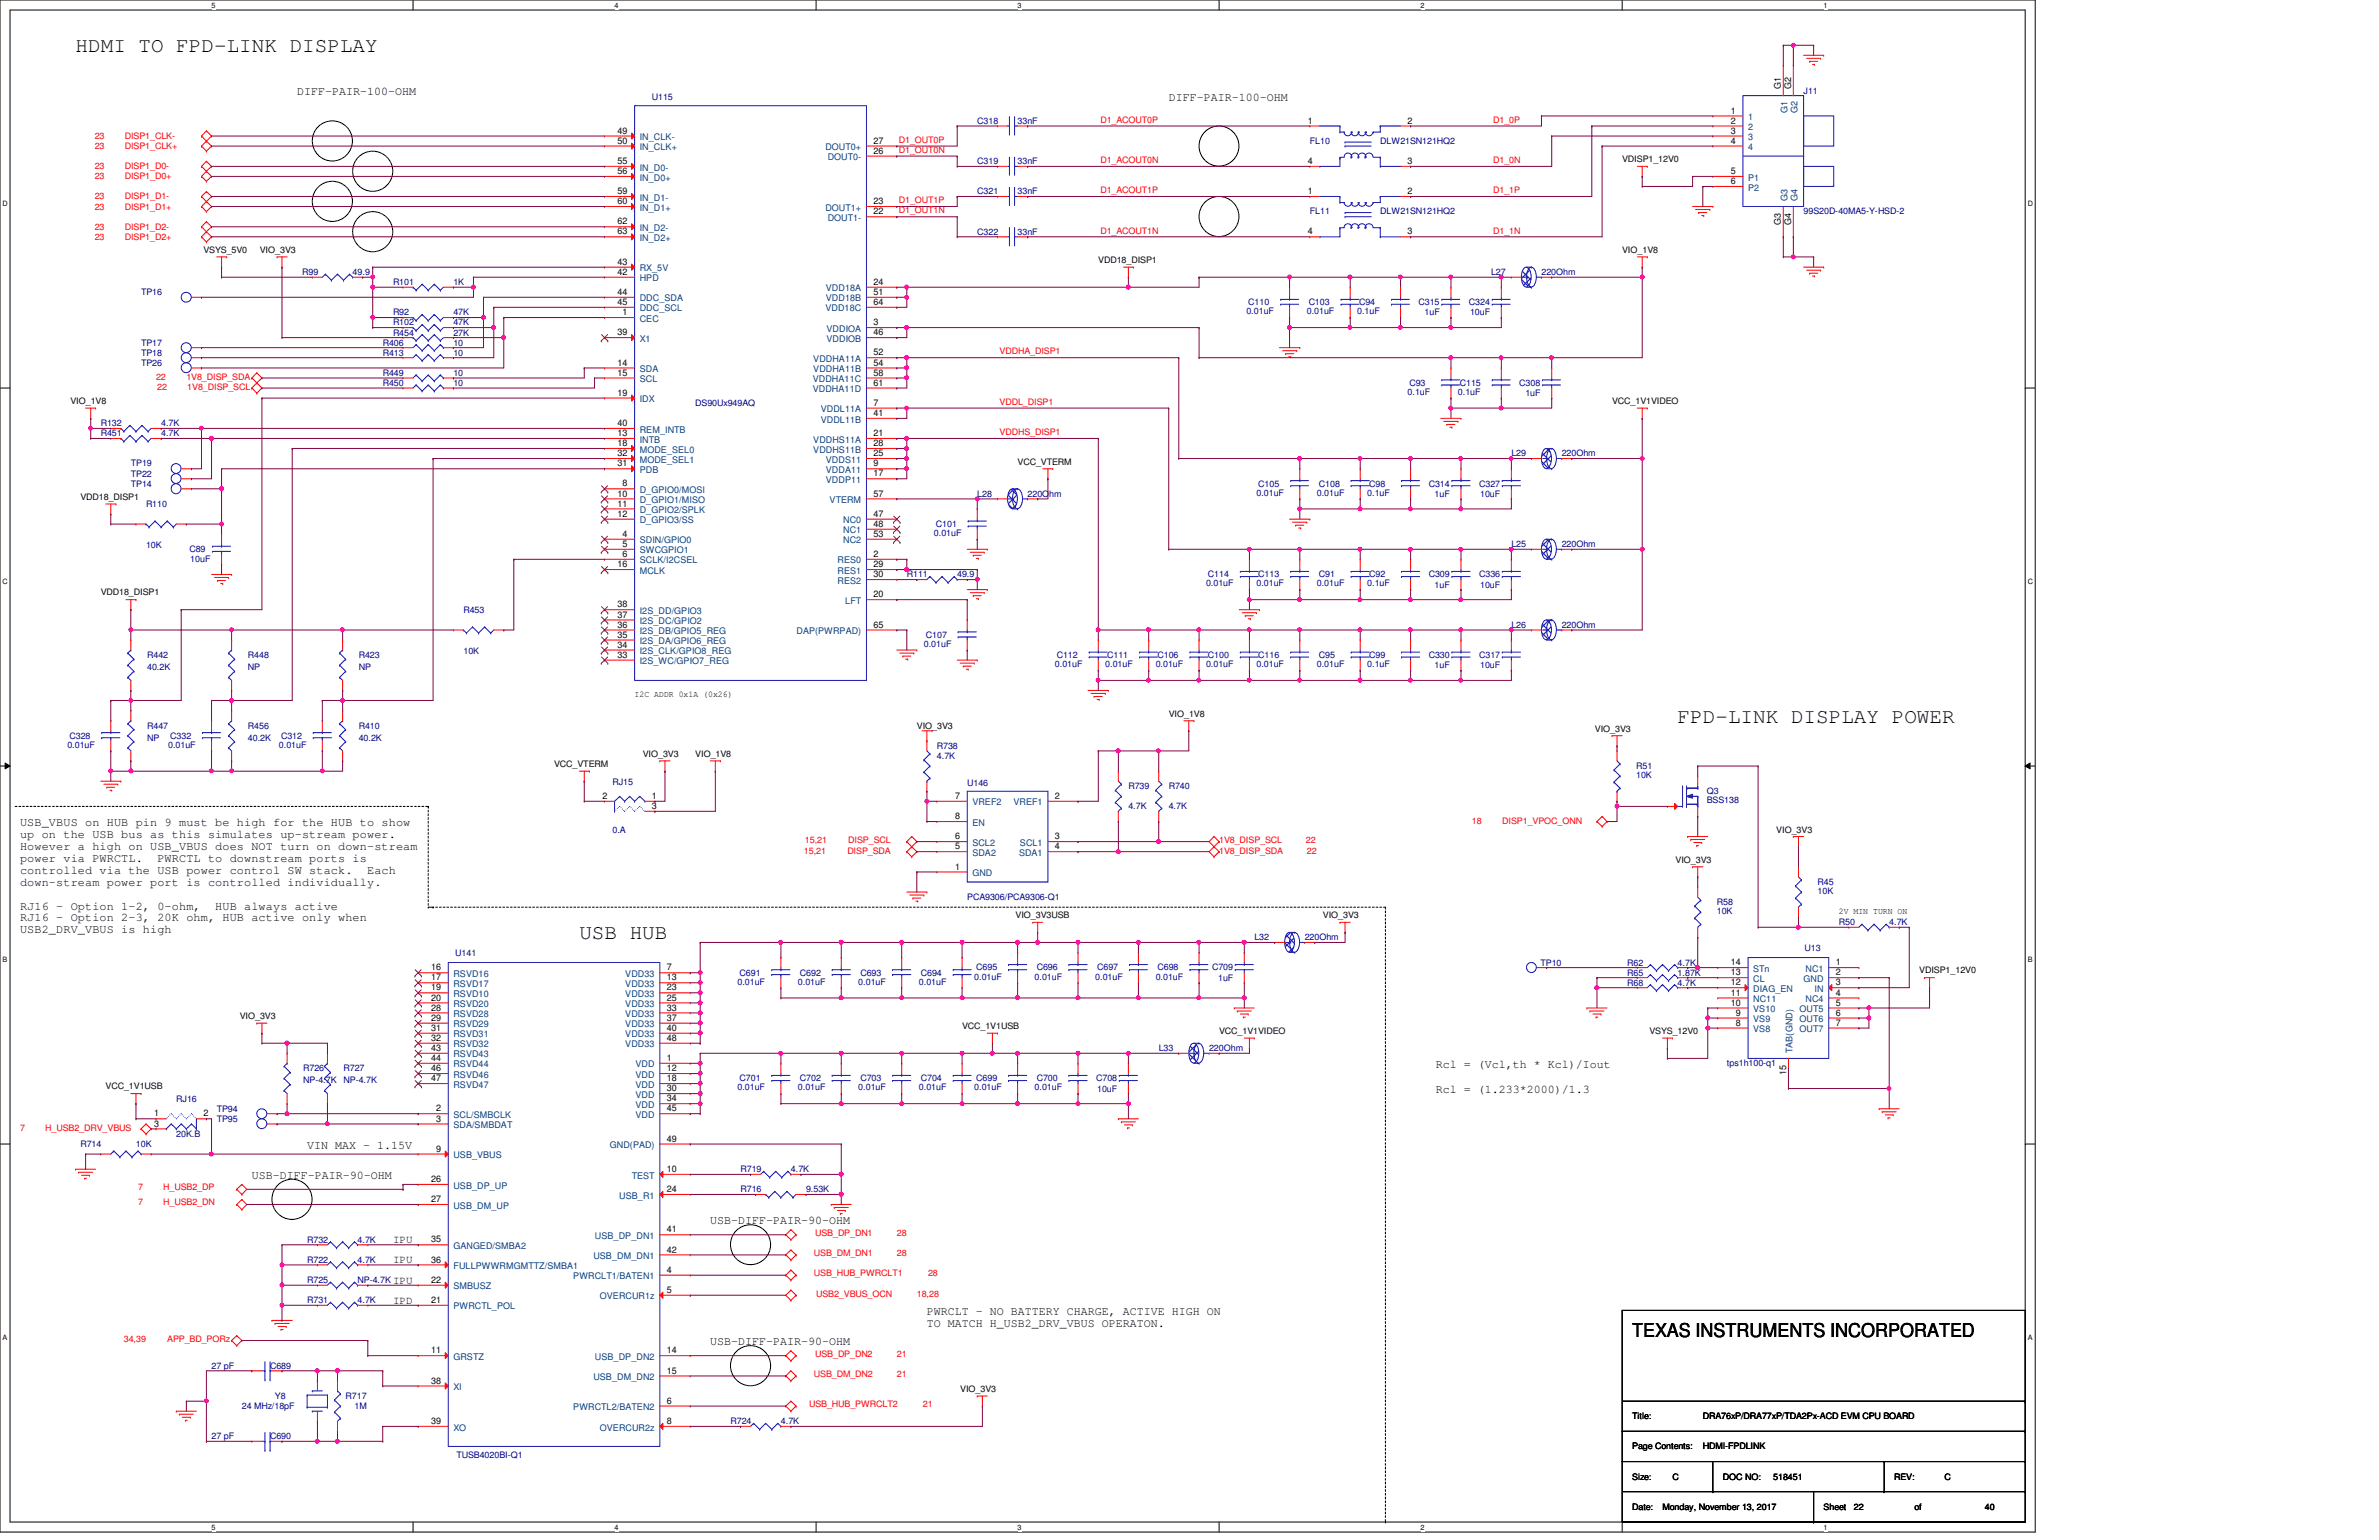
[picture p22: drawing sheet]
<svg xmlns="http://www.w3.org/2000/svg" width="432mm" height="279mm" viewBox="0 0 432 279" stroke-linecap="round" stroke-linejoin="round" font-family="sans-serif">
<defs><g id="words">
<g font-size="3.8">
<text x="13.7" y="9.5">HDMI TO FPD-LINK DISPLAY</text>
<text x="304.5" y="131.1">FPD-LINK DISPLAY POWER</text>
<text x="105.2" y="170.4">USB HUB</text>
</g>
<text font-size="3.5" x="296.2" y="242.7">TEXAS INSTRUMENTS INCORPORATED</text>
<g font-size="2.2">
<text x="53.9" y="17.3">DIFF-PAIR-100-OHM</text>
<text x="212.1" y="18.2">DIFF-PAIR-100-OHM</text>
<text x="3.6" y="149.9">USB_VBUS on HUB pin 9 must be high for the HUB to show</text>
<text x="3.6" y="152.1">up on the USB bus as this simulates up-stream power.</text>
<text x="3.6" y="154.2">However a high on USB_VBUS does NOT turn on down-stream</text>
<text x="3.6" y="156.4">power via PWRCTL.</text>
<text x="3.6" y="158.5">controlled via the USB power control SW stack.</text>
<text x="3.6" y="160.7">down-stream power port is controlled individually.</text>
<text x="28.6" y="156.4">PWRCTL to downstream ports is</text>
<text x="66.6" y="158.5">Each</text>
<text x="3.6" y="165">RJ16 - Option 1-2, 0-ohm,</text>
<text x="3.6" y="167.2">RJ16 - Option 2-3, 20K ohm, HUB active only when</text>
<text x="39.1" y="165">HUB always active</text>
<text x="3.6" y="169.3">USB2_DRV_VBUS is high</text>
<text x="260.6" y="193.8">Rcl = (Vcl,th * Kcl)/Iout</text>
<text x="260.6" y="198.4">Rcl = (1.233*2000)/1.3</text>
<text x="55.8" y="208.4">VIN MAX - 1.15V</text>
<text x="45.7" y="213.9">USB-DIFF-PAIR-90-OHM</text>
<text x="128.9" y="222.1">USB-DIFF-PAIR-90-OHM</text>
<text x="168.2" y="238.6">PWRCLT - NO BATTERY CHARGE, ACTIVE HIGH ON</text>
<text x="128.9" y="244.1">USB-DIFF-PAIR-90-OHM</text>
<text x="168.2" y="240.7">TO MATCH H_USB2_DRV_VBUS OPERATON.</text>
</g>
<g font-size="2">
<text x="71.3" y="225.6">IPU</text>
<text x="71.3" y="229.2">IPU</text>
<text x="71.3" y="232.9">IPU</text>
<text x="71.3" y="236.6">IPD</text>
</g>
<g font-size="1.7">
<text x="323.3" y="16.1" transform="rotate(-90 323.3 16.1)">G1</text>
<text x="325.1" y="16.1" transform="rotate(-90 325.1 16.1)">G2</text>
<text x="237.4" y="22.4">1</text>
<text x="255.5" y="22.4">2</text>
<text x="314.2" y="20.6">1</text>
<text x="314.2" y="22.4">2</text>
<text x="112.1" y="29.8">55</text>
<text x="112.1" y="26.1">50</text>
<text x="112.1" y="24.3">49</text>
<text x="158.5" y="27.9">26</text>
<text x="158.5" y="26.1">27</text>
<text x="237.4" y="29.8">4</text>
<text x="255.5" y="29.8">3</text>
<text x="314.2" y="24.3">3</text>
<text x="314.2" y="26.1">4</text>
<text x="112.1" y="35.2">59</text>
<text x="112.1" y="31.6">56</text>
<text x="237.4" y="35.2">1</text>
<text x="255.5" y="35.2">2</text>
<text x="314.2" y="31.6">5</text>
<text x="314.2" y="33.4">6</text>
<text x="112.1" y="40.7">62</text>
<text x="112.1" y="37">60</text>
<text x="158.5" y="37">23</text>
<text x="158.5" y="38.9">22</text>
<text x="323.3" y="40.9" transform="rotate(-90 323.3 40.9)">G3</text>
<text x="325.1" y="40.9" transform="rotate(-90 325.1 40.9)">G4</text>
<text x="112.1" y="42.5">63</text>
<text x="237.4" y="42.5">4</text>
<text x="255.5" y="42.5">3</text>
<text x="112.1" y="49.9">42</text>
<text x="112.1" y="48">43</text>
<text x="112.1" y="53.5">44</text>
<text x="158.5" y="51.7">24</text>
<text x="158.5" y="53.5">51</text>
<text x="112.1" y="55.3">45</text>
<text x="113" y="57.2">1</text>
<text x="158.5" y="59">3</text>
<text x="158.5" y="55.3">64</text>
<text x="112.1" y="60.8">39</text>
<text x="158.5" y="60.8">46</text>
<text x="158.5" y="64.5">52</text>
<text x="112.1" y="71.8">19</text>
<text x="112.1" y="68.2">15</text>
<text x="112.1" y="66.3">14</text>
<text x="158.5" y="66.3">54</text>
<text x="158.5" y="68.2">58</text>
<text x="158.5" y="70">61</text>
<text x="112.1" y="77.3">40</text>
<text x="158.5" y="73.6">7</text>
<text x="158.5" y="75.5">41</text>
<text x="112.1" y="80.9">18</text>
<text x="112.1" y="79.1">13</text>
<text x="112.1" y="82.8">32</text>
<text x="158.5" y="79.1">21</text>
<text x="158.5" y="80.9">28</text>
<text x="158.5" y="82.8">25</text>
<text x="112.1" y="84.6">31</text>
<text x="113" y="88.3">8</text>
<text x="158.5" y="86.4">17</text>
<text x="158.5" y="84.6">9</text>
<text x="112.1" y="90.1">10</text>
<text x="112.1" y="91.9">11</text>
<text x="112.1" y="93.8">12</text>
<text x="158.5" y="90.1">57</text>
<text x="158.5" y="93.8">47</text>
<text x="158.5" y="95.6">48</text>
<text x="113" y="99.2">5</text>
<text x="113" y="97.4">4</text>
<text x="113" y="101">6</text>
<text x="158.5" y="101">2</text>
<text x="158.5" y="97.4">53</text>
<text x="112.1" y="102.9">16</text>
<text x="158.5" y="102.9">29</text>
<text x="158.5" y="104.7">30</text>
<text x="112.1" y="110.2">38</text>
<text x="112.1" y="112.1">37</text>
<text x="112.1" y="113.9">36</text>
<text x="158.5" y="108.4">20</text>
<text x="158.5" y="113.9">65</text>
<text x="112.1" y="115.7">35</text>
<text x="112.1" y="117.5">34</text>
<text x="112.1" y="119.3">33</text>
<text x="109.3" y="144.9">2</text>
<text x="118.3" y="144.9">1</text>
<text x="118.3" y="146.8">3</text>
<text x="173.4" y="144.9">7</text>
<text x="173.4" y="148.6">8</text>
<text x="191.5" y="144.9">2</text>
<text x="173.4" y="154.1">5</text>
<text x="173.4" y="152.3">6</text>
<text x="191.5" y="152.3">3</text>
<text x="191.5" y="154.1">4</text>
<text x="173.4" y="157.8">1</text>
<text x="78.2" y="176.1">16</text>
<text x="78.2" y="177.9">17</text>
<text x="78.2" y="179.7">19</text>
<text x="121" y="176.1">7</text>
<text x="121" y="177.9">13</text>
<text x="121" y="179.7">23</text>
<text x="314.2" y="178.8">12</text>
<text x="314.2" y="177">13</text>
<text x="314.2" y="175.1">14</text>
<text x="333.2" y="175.1">1</text>
<text x="333.2" y="177">2</text>
<text x="333.2" y="178.8">3</text>
<text x="78.2" y="181.5">20</text>
<text x="78.2" y="183.3">28</text>
<text x="78.2" y="185.2">29</text>
<text x="121" y="181.5">25</text>
<text x="121" y="183.3">33</text>
<text x="121" y="185.2">37</text>
<text x="314.2" y="182.5">10</text>
<text x="314.2" y="180.6">11</text>
<text x="315.1" y="184.3">9</text>
<text x="333.2" y="180.6">4</text>
<text x="333.2" y="182.5">5</text>
<text x="333.2" y="184.3">6</text>
<text x="78.2" y="187">31</text>
<text x="78.2" y="188.8">32</text>
<text x="78.2" y="190.7">43</text>
<text x="121" y="187">40</text>
<text x="121" y="188.8">48</text>
<text x="315.1" y="186.1">8</text>
<text x="333.2" y="186.1">7</text>
<text x="78.2" y="192.5">44</text>
<text x="78.2" y="194.4">46</text>
<text x="78.2" y="196.2">47</text>
<text x="121" y="192.5">1</text>
<text x="121" y="194.4">12</text>
<text x="121" y="196.2">18</text>
<text x="121" y="198">30</text>
<text x="324.2" y="195.1" transform="rotate(-90 324.2 195.1)">15</text>
<text x="28" y="202.6">1</text>
<text x="36.9" y="202.6">2</text>
<text x="79.2" y="201.6">2</text>
<text x="79.2" y="203.5">3</text>
<text x="121" y="199.8">34</text>
<text x="121" y="201.6">45</text>
<text x="28" y="204.4">3</text>
<text x="79.2" y="209">9</text>
<text x="121" y="207.1">49</text>
<text x="78.2" y="214.5">26</text>
<text x="121" y="212.6">10</text>
<text x="78.2" y="218.1">27</text>
<text x="121" y="216.3">24</text>
<text x="78.2" y="225.4">35</text>
<text x="121" y="223.6">41</text>
<text x="121" y="227.2">42</text>
<text x="78.2" y="232.7">22</text>
<text x="78.2" y="229.1">36</text>
<text x="121" y="230.9">4</text>
<text x="78.2" y="236.4">21</text>
<text x="121" y="234.6">5</text>
<text x="78.2" y="245.5">11</text>
<text x="121" y="245.5">14</text>
<text x="78.2" y="251">38</text>
<text x="121" y="249.2">15</text>
<text x="121" y="254.7">6</text>
<text x="78.2" y="258.4">39</text>
<text x="121" y="258.4">8</text>
</g>
<g font-size="1.7" fill="#004080">
<text x="317.3" y="21.8">1</text>
<text x="317.3" y="23.6">2</text>
<text x="324.4" y="20.4" transform="rotate(-90 324.4 20.4)">G1</text>
<text x="326.3" y="20.4" transform="rotate(-90 326.3 20.4)">G2</text>
<text x="116.1" y="27.3">IN_CLK+</text>
<text x="116.1" y="25.4">IN_CLK-</text>
<text x="149.8" y="27.3">DOUT0+</text>
<text x="150.2" y="29.1">DOUT0-</text>
<text x="317.3" y="25.4">3</text>
<text x="317.3" y="27.3">4</text>
<text x="116.1" y="32.8">IN_D0+</text>
<text x="116.1" y="30.9">IN_D0-</text>
<text x="317.3" y="32.8">P1</text>
<text x="317.3" y="34.6">P2</text>
<text x="116.1" y="41.9">IN_D2-</text>
<text x="116.1" y="38.2">IN_D1+</text>
<text x="116.1" y="36.4">IN_D1-</text>
<text x="149.8" y="38.2">DOUT1+</text>
<text x="150.2" y="40.1">DOUT1-</text>
<text x="324.4" y="36.5" transform="rotate(-90 324.4 36.5)">G3</text>
<text x="326.3" y="36.5" transform="rotate(-90 326.3 36.5)">G4</text>
<text x="116.1" y="43.7">IN_D2+</text>
<text x="116.1" y="51.1">HPD</text>
<text x="116.1" y="49.2">RX_5V</text>
<text x="149.9" y="52.9">VDD18A</text>
<text x="116.1" y="58.4">CEC</text>
<text x="116.1" y="54.7">DDC_SDA</text>
<text x="116.1" y="56.5">DDC_SCL</text>
<text x="149.8" y="56.5">VDD18C</text>
<text x="149.9" y="54.7">VDD18B</text>
<text x="116.1" y="62">X1</text>
<text x="147.6" y="65.7">VDDHA11A</text>
<text x="150" y="60.2">VDDIOA</text>
<text x="150" y="62">VDDIOB</text>
<text x="116.1" y="69.3">SCL</text>
<text x="116.1" y="67.5">SDA</text>
<text x="147.5" y="69.3">VDDHA11C</text>
<text x="147.5" y="71.2">VDDHA11D</text>
<text x="147.6" y="67.5">VDDHA11B</text>
<text x="116.1" y="73">IDX</text>
<text x="149" y="74.8">VDDL11A</text>
<text x="149" y="76.7">VDDL11B</text>
<text x="116.1" y="82.1">MODE_SEL0</text>
<text x="116.1" y="80.3">INTB</text>
<text x="116.1" y="83.9">MODE_SEL1</text>
<text x="116.1" y="78.5">REM_INTB</text>
<text x="147.6" y="80.3">VDDHS11A</text>
<text x="147.6" y="82.1">VDDHS11B</text>
<text x="149.9" y="83.9">VDDS11</text>
<text x="116.1" y="89.5">D_GPIO0/MOSI</text>
<text x="116.1" y="85.8">PDB</text>
<text x="149.9" y="87.6">VDDP11</text>
<text x="149.9" y="85.8">VDDA11</text>
<text x="116.1" y="91.3">D_GPIO1/MISO</text>
<text x="116.1" y="93.1">D_GPIO2/SPLK</text>
<text x="116.1" y="95">D_GPIO3/SS</text>
<text x="150.6" y="91.3">VTERM</text>
<text x="153" y="95">NC0</text>
<text x="116.1" y="100.4">SWCGPIO1</text>
<text x="116.1" y="98.6">SDIN/GPIO0</text>
<text x="153" y="96.8">NC1</text>
<text x="153" y="98.6">NC2</text>
<text x="116.1" y="102.2">SCLK/I2CSEL</text>
<text x="116.1" y="104.1">MCLK</text>
<text x="152" y="102.2">RES0</text>
<text x="152" y="104.1">RES1</text>
<text x="152" y="105.9">RES2</text>
<text x="116.1" y="111.4">I2S_DD/GPIO3</text>
<text x="116.1" y="113.2">I2S_DC/GPIO2</text>
<text x="153.4" y="109.6">LFT</text>
<text x="116.1" y="115.1">I2S_DB/GPIO5_REG</text>
<text x="116.1" y="116.9">I2S_DA/GPIO6_REG</text>
<text x="116.1" y="118.7">I2S_CLK/GPIO8_REG</text>
<text x="144.6" y="115.1">DAP(PWRPAD)</text>
<text x="116.1" y="120.5">I2S_WC/GPIO7_REG</text>
<text x="176.5" y="146.1">VREF2</text>
<text x="176.5" y="149.8">EN</text>
<text x="183.9" y="146.1">VREF1</text>
<text x="176.5" y="155.3">SDA2</text>
<text x="176.5" y="153.5">SCL2</text>
<text x="185" y="155.3">SDA1</text>
<text x="185.1" y="153.5">SCL1</text>
<text x="176.5" y="159">GND</text>
<text x="82.3" y="177.2">RSVD16</text>
<text x="82.3" y="179.1">RSVD17</text>
<text x="113.5" y="177.2">VDD33</text>
<text x="113.5" y="179.1">VDD33</text>
<text x="318.2" y="180">DIAG_EN</text>
<text x="318.2" y="178.1">CL</text>
<text x="318.2" y="176.3">STn</text>
<text x="327.4" y="178.1">GND</text>
<text x="327.7" y="176.3">NC1</text>
<text x="329.4" y="180">IN</text>
<text x="82.3" y="180.9">RSVD10</text>
<text x="82.3" y="182.7">RSVD20</text>
<text x="82.3" y="184.5">RSVD28</text>
<text x="113.5" y="180.9">VDD33</text>
<text x="113.5" y="182.7">VDD33</text>
<text x="113.5" y="184.5">VDD33</text>
<text x="318.2" y="185.5">VS9</text>
<text x="318.2" y="183.6">VS10</text>
<text x="318.2" y="181.8">NC11</text>
<text x="326.6" y="183.6">OUT5</text>
<text x="326.6" y="185.5">OUT6</text>
<text x="327.7" y="181.8">NC4</text>
<text x="82.3" y="186.4">RSVD29</text>
<text x="82.3" y="188.2">RSVD31</text>
<text x="82.3" y="190">RSVD32</text>
<text x="82.3" y="191.9">RSVD43</text>
<text x="113.5" y="186.4">VDD33</text>
<text x="113.5" y="188.2">VDD33</text>
<text x="113.5" y="190">VDD33</text>
<text x="318.2" y="187.3">VS8</text>
<text x="325.4" y="191.1" transform="rotate(-90 325.4 191.1)">TAB(GND)</text>
<text x="326.6" y="187.3">OUT7</text>
<text x="82.3" y="193.7">RSVD44</text>
<text x="82.3" y="195.5">RSVD46</text>
<text x="82.3" y="197.4">RSVD47</text>
<text x="115.4" y="193.7">VDD</text>
<text x="115.4" y="195.5">VDD</text>
<text x="115.4" y="197.4">VDD</text>
<text x="82.3" y="202.8">SCL/SMBCLK</text>
<text x="115.4" y="199.2">VDD</text>
<text x="115.4" y="201">VDD</text>
<text x="115.4" y="202.8">VDD</text>
<text x="82.3" y="204.7">SDA/SMBDAT</text>
<text x="110.7" y="208.3">GND(PAD)</text>
<text x="82.3" y="210.1">USB_VBUS</text>
<text x="82.3" y="215.6">USB_DP_UP</text>
<text x="114.7" y="213.8">TEST</text>
<text x="82.3" y="219.3">USB_DM_UP</text>
<text x="112.4" y="217.5">USB_R1</text>
<text x="82.3" y="226.6">GANGED/SMBA2</text>
<text x="108" y="224.8">USB_DP_DN1</text>
<text x="82.3" y="233.9">SMBUSZ</text>
<text x="82.3" y="230.3">FULLPWWRMGMTTZ/SMBA1</text>
<text x="104.1" y="232.1">PWRCLT1/BATEN1</text>
<text x="107.7" y="228.4">USB_DM_DN1</text>
<text x="82.3" y="237.6">PWRCTL_POL</text>
<text x="108.9" y="235.8">OVERCUR1z</text>
<text x="82.3" y="246.7">GRSTZ</text>
<text x="107.7" y="250.4">USB_DM_DN2</text>
<text x="108" y="246.7">USB_DP_DN2</text>
<text x="82.3" y="252.2">XI</text>
<text x="104.1" y="255.9">PWRCTL2/BATEN2</text>
<text x="82.3" y="259.5">XO</text>
<text x="108.9" y="259.5">OVERCUR2z</text>
</g>
<g font-size="1.6" fill="#000080">
<text x="327.4" y="17">J11</text>
<text x="118.3" y="18.1">U115</text>
<text x="177.4" y="22.5">C318</text>
<text x="184.7" y="22.5">33nF</text>
<text x="177.4" y="29.8">C319</text>
<text x="184.7" y="29.8">33nF</text>
<text x="237.7" y="26.1">FL10</text>
<text x="250.5" y="26.1">DLW21SN121HQ2</text>
<text x="177.4" y="35.3">C321</text>
<text x="184.7" y="35.3">33nF</text>
<text x="237.7" y="38.9">FL11</text>
<text x="250.5" y="38.9">DLW21SN121HQ2</text>
<text x="327.4" y="38.9">99S20D-40MA5-Y-HSD-2</text>
<text x="177.4" y="42.6">C322</text>
<text x="184.7" y="42.6">33nF</text>
<text x="25.6" y="53.6">TP16</text>
<text x="54.9" y="49.9">R99</text>
<text x="64" y="49.9">49.9</text>
<text x="71.3" y="51.7">R101</text>
<text x="82.3" y="51.7">1K</text>
<text x="270.6" y="49.9">L27</text>
<text x="279.8" y="49.9">220Ohm</text>
<text x="71.3" y="57.2">R92</text>
<text x="71.3" y="59.1">R102</text>
<text x="82.3" y="57.2">47K</text>
<text x="82.3" y="59.1">47K</text>
<text x="226.2" y="57">0.01uF</text>
<text x="226.6" y="55.4">C110</text>
<text x="237.2" y="57">0.01uF</text>
<text x="237.5" y="55.4">C103</text>
<text x="246.3" y="57">0.1uF</text>
<text x="246.7" y="55.4">C94</text>
<text x="257.5" y="55.4">C315</text>
<text x="258.6" y="57.2">1uF</text>
<text x="266.6" y="55.4">C324</text>
<text x="266.8" y="57.2">10uF</text>
<text x="25.6" y="64.5">TP18</text>
<text x="25.6" y="62.7">TP17</text>
<text x="69.5" y="62.7">R406</text>
<text x="69.5" y="64.5">R413</text>
<text x="71.3" y="60.9">R454</text>
<text x="82.3" y="62.7">10</text>
<text x="82.3" y="64.5">10</text>
<text x="82.3" y="60.9">27K</text>
<text x="25.6" y="66.3">TP26</text>
<text x="69.5" y="70">R450</text>
<text x="69.5" y="68.2">R449</text>
<text x="82.3" y="70">10</text>
<text x="82.3" y="68.2">10</text>
<text x="255.5" y="71.7">0.1uF</text>
<text x="255.8" y="70">C93</text>
<text x="264.6" y="71.7">0.1uF</text>
<text x="265" y="70">C115</text>
<text x="275.8" y="70">C308</text>
<text x="276.9" y="71.8">1uF</text>
<text x="18.3" y="77.3">R132</text>
<text x="29.3" y="77.3">4.7K</text>
<text x="126.2" y="73.7">DS90Ux949AQ</text>
<text x="18.3" y="79.2">R451</text>
<text x="29.3" y="79.2">4.7K</text>
<text x="274.3" y="82.8">L29</text>
<text x="283.5" y="82.8">220Ohm</text>
<text x="23.7" y="88.3">TP14</text>
<text x="23.7" y="86.5">TP22</text>
<text x="23.7" y="84.6">TP19</text>
<text x="228" y="90">0.01uF</text>
<text x="228.4" y="88.3">C105</text>
<text x="239" y="90">0.01uF</text>
<text x="239.4" y="88.3">C108</text>
<text x="248.2" y="90">0.1uF</text>
<text x="248.5" y="88.3">C98</text>
<text x="259.3" y="88.3">C314</text>
<text x="268.5" y="88.3">C327</text>
<text x="26.5" y="91.9">R110</text>
<text x="169.9" y="95.6">C101</text>
<text x="177.4" y="90.1">L28</text>
<text x="186.5" y="90.1">220Ohm</text>
<text x="260.4" y="90.1">1uF</text>
<text x="268.6" y="90.1">10uF</text>
<text x="26.5" y="99.4">10K</text>
<text x="34.4" y="100.2">C89</text>
<text x="169.5" y="97.2">0.01uF</text>
<text x="274.3" y="99.3">L25</text>
<text x="283.5" y="99.3">220Ohm</text>
<text x="34.5" y="102">10uF</text>
<text x="164.6" y="104.8">R111</text>
<text x="173.7" y="104.8">49.9</text>
<text x="218.9" y="106.4">0.01uF</text>
<text x="219.2" y="104.8">C114</text>
<text x="228" y="106.4">0.01uF</text>
<text x="228.4" y="104.8">C113</text>
<text x="239" y="106.4">0.01uF</text>
<text x="239.4" y="104.8">C91</text>
<text x="248.2" y="106.4">0.1uF</text>
<text x="248.5" y="104.8">C92</text>
<text x="259.3" y="104.8">C309</text>
<text x="260.4" y="106.6">1uF</text>
<text x="268.5" y="104.8">C336</text>
<text x="268.6" y="106.6">10uF</text>
<text x="84.1" y="111.2">R453</text>
<text x="274.3" y="113.9">L26</text>
<text x="283.5" y="113.9">220Ohm</text>
<text x="26.7" y="119.4">R442</text>
<text x="45" y="119.4">R448</text>
<text x="65.1" y="119.4">R423</text>
<text x="84.1" y="118.7">10K</text>
<text x="167.7" y="117.4">0.01uF</text>
<text x="168.1" y="115.7">C107</text>
<text x="191.8" y="119.4">C112</text>
<text x="201" y="119.4">C111</text>
<text x="210.1" y="119.4">C106</text>
<text x="219.2" y="119.4">C100</text>
<text x="228.4" y="119.4">C116</text>
<text x="239.4" y="119.4">C95</text>
<text x="248.5" y="119.4">C99</text>
<text x="259.3" y="119.4">C330</text>
<text x="268.5" y="119.4">C317</text>
<text x="26.7" y="121.6">40.2K</text>
<text x="45" y="121.6">NP</text>
<text x="65.1" y="121.6">NP</text>
<text x="191.5" y="121">0.01uF</text>
<text x="200.6" y="121">0.01uF</text>
<text x="209.8" y="121">0.01uF</text>
<text x="218.9" y="121">0.01uF</text>
<text x="228" y="121">0.01uF</text>
<text x="239" y="121">0.01uF</text>
<text x="248.2" y="121">0.1uF</text>
<text x="260.4" y="121.2">1uF</text>
<text x="268.6" y="121.2">10uF</text>
<text x="12.2" y="135.7">0.01uF</text>
<text x="12.6" y="134">C328</text>
<text x="26.7" y="132.2">R447</text>
<text x="26.7" y="134.4">NP</text>
<text x="30.5" y="135.7">0.01uF</text>
<text x="30.9" y="134">C332</text>
<text x="45" y="132.2">R456</text>
<text x="45" y="134.4">40.2K</text>
<text x="50.6" y="135.7">0.01uF</text>
<text x="51" y="134">C312</text>
<text x="65.1" y="132.2">R410</text>
<text x="65.1" y="134.4">40.2K</text>
<text x="170.1" y="135.8">R738</text>
<text x="170.1" y="137.7">4.7K</text>
<text x="111.2" y="142.5">RJ15</text>
<text x="175.6" y="142.6">U146</text>
<text x="204.8" y="143.2">R739</text>
<text x="212.1" y="143.2">R740</text>
<text x="297" y="139.5">R51</text>
<text x="297" y="141.1">10K</text>
<text x="204.8" y="146.8">4.7K</text>
<text x="212.1" y="146.8">4.7K</text>
<text x="309.8" y="144.1">Q3</text>
<text x="309.8" y="145.7">BSS138</text>
<text x="111.2" y="151.2">0.A</text>
<text x="329.9" y="160.5">R45</text>
<text x="175.6" y="163.3">PCA9306/PCA9306-Q1</text>
<text x="311.6" y="164.2">R58</text>
<text x="311.6" y="165.8">10K</text>
<text x="329.9" y="162.2">10K</text>
<text x="333.8" y="167.9">R50</text>
<text x="342.9" y="167.9">4.7K</text>
<text x="82.6" y="173.5">U141</text>
<text x="227.7" y="170.6">L32</text>
<text x="236.8" y="170.6">220Ohm</text>
<text x="327.5" y="172.6">U13</text>
<text x="133.9" y="178.6">0.01uF</text>
<text x="134.2" y="177">C691</text>
<text x="144.8" y="178.6">0.01uF</text>
<text x="145.2" y="177">C692</text>
<text x="155.8" y="178.6">0.01uF</text>
<text x="156.2" y="177">C693</text>
<text x="166.8" y="178.6">0.01uF</text>
<text x="167.1" y="177">C694</text>
<text x="176.8" y="177.7">0.01uF</text>
<text x="177.2" y="176.1">C695</text>
<text x="187.8" y="177.7">0.01uF</text>
<text x="188.2" y="176.1">C696</text>
<text x="198.8" y="177.7">0.01uF</text>
<text x="199.1" y="176.1">C697</text>
<text x="209.8" y="177.7">0.01uF</text>
<text x="210.1" y="176.1">C698</text>
<text x="220" y="176.1">C709</text>
<text x="221.1" y="177.9">1uF</text>
<text x="279.6" y="175.2">TP10</text>
<text x="295.4" y="178.8">R68</text>
<text x="295.4" y="177">R65</text>
<text x="295.4" y="175.2">R62</text>
<text x="304.5" y="178.8">4.7K</text>
<text x="304.5" y="177">1.87K</text>
<text x="304.5" y="175.2">4.7K</text>
<text x="210.3" y="190.7">L33</text>
<text x="219.5" y="190.7">220Ohm</text>
<text x="55" y="194.4">R726</text>
<text x="55" y="196.6">NP-4.7K</text>
<text x="62.4" y="194.4">R727</text>
<text x="62.4" y="196.6">NP-4.7K</text>
<text x="133.9" y="197.8">0.01uF</text>
<text x="134.2" y="196.2">C701</text>
<text x="144.8" y="197.8">0.01uF</text>
<text x="145.2" y="196.2">C702</text>
<text x="155.8" y="197.8">0.01uF</text>
<text x="156.2" y="196.2">C703</text>
<text x="166.8" y="197.8">0.01uF</text>
<text x="167.1" y="196.2">C704</text>
<text x="176.8" y="197.8">0.01uF</text>
<text x="177.2" y="196.2">C699</text>
<text x="187.8" y="197.8">0.01uF</text>
<text x="188.2" y="196.2">C700</text>
<text x="199" y="196.2">C708</text>
<text x="313.4" y="193.5">tps1h100-q1</text>
<text x="32" y="200">RJ16</text>
<text x="39.3" y="203.5">TP95</text>
<text x="39.3" y="201.7">TP94</text>
<text x="199.1" y="198">10uF</text>
<text x="14.6" y="208.1">R714</text>
<text x="24.7" y="208.1">10K</text>
<text x="32" y="206.2">20K.B</text>
<text x="134.4" y="212.6">R719</text>
<text x="143.6" y="212.6">4.7K</text>
<text x="134.4" y="216.3">R716</text>
<text x="146.3" y="216.3">9.53K</text>
<text x="55.8" y="225.5">R732</text>
<text x="64.9" y="225.5">4.7K</text>
<text x="55.8" y="229.1">R722</text>
<text x="55.8" y="232.8">R725</text>
<text x="64.9" y="229.1">4.7K</text>
<text x="64.9" y="232.8">NP-4.7K</text>
<text x="55.8" y="236.4">R731</text>
<text x="64.9" y="236.4">4.7K</text>
<text x="38.4" y="248.3">27 pF</text>
<text x="49" y="248.3">C689</text>
<text x="43.9" y="255.7">24 MHz/18pF</text>
<text x="49.9" y="253.8">Y8</text>
<text x="62.7" y="253.8">R717</text>
<text x="64.3" y="255.7">1M</text>
<text x="38.4" y="261.1">27 pF</text>
<text x="49" y="261.1">C690</text>
<text x="132.6" y="258.4">R724</text>
<text x="141.7" y="258.4">4.7K</text>
<text x="82.8" y="264.6">TUSB4020BI-Q1</text>
</g>
<g font-size="1.6" fill="#f00">
<text x="199.7" y="22.3">D1_ACOUT0P</text>
<text x="271" y="22.3">D1_0P</text>
<text x="17.2" y="25.2">23</text>
<text x="17.2" y="27.1">23</text>
<text x="22.6" y="25.2">DISP1_CLK-</text>
<text x="22.6" y="27.1">DISP1_CLK+</text>
<text x="163.2" y="25.9">D1_OUT0P</text>
<text x="163.2" y="27.7">D1_OUT0N</text>
<text x="199.7" y="29.6">D1_ACOUT0N</text>
<text x="271" y="29.6">D1_0N</text>
<text x="17.2" y="30.7">23</text>
<text x="17.2" y="32.5">23</text>
<text x="22.6" y="30.7">DISP1_D0-</text>
<text x="22.6" y="32.5">DISP1_D0+</text>
<text x="199.7" y="35.1">D1_ACOUT1P</text>
<text x="271" y="35.1">D1_1P</text>
<text x="17.2" y="36.2">23</text>
<text x="17.2" y="38">23</text>
<text x="17.2" y="41.7">23</text>
<text x="22.6" y="36.2">DISP1_D1-</text>
<text x="22.6" y="38">DISP1_D1+</text>
<text x="22.6" y="41.7">DISP1_D2-</text>
<text x="163.2" y="36.9">D1_OUT1P</text>
<text x="163.2" y="38.7">D1_OUT1N</text>
<text x="17.2" y="43.5">23</text>
<text x="22.6" y="43.5">DISP1_D2+</text>
<text x="199.7" y="42.4">D1_ACOUT1N</text>
<text x="271" y="42.4">D1_1N</text>
<text x="181.4" y="64.3">VDDHA_DISP1</text>
<text x="28.3" y="68.9">22</text>
<text x="28.5" y="70.7">22</text>
<text x="33.8" y="68.9">1V8_DISP_SDA</text>
<text x="34" y="70.7">1V8_DISP_SCL</text>
<text x="181.4" y="73.4">VDDL_DISP1</text>
<text x="181.4" y="79">VDDHS_DISP1</text>
<text x="267.2" y="149.6">18</text>
<text x="272.7" y="149.6">DISP1_VPOC_ONN</text>
<text x="145.9" y="154.9">15,21</text>
<text x="146.1" y="153">15,21</text>
<text x="153.8" y="154.9">DISP_SDA</text>
<text x="154" y="153">DISP_SCL</text>
<text x="221.3" y="153">1V8_DISP_SCL</text>
<text x="221.3" y="154.9">1V8_DISP_SDA</text>
<text x="237" y="153">22</text>
<text x="237.2" y="154.9">22</text>
<text x="3.6" y="205.1">7</text>
<text x="8.2" y="205.1">H_USB2_DRV_VBUS</text>
<text x="25.1" y="215.9">7</text>
<text x="29.6" y="215.9">H_USB2_DP</text>
<text x="25.1" y="218.7">7</text>
<text x="29.6" y="218.7">H_USB2_DN</text>
<text x="147.7" y="227.8">USB_DM_DN1</text>
<text x="148" y="224.2">USB_DP_DN1</text>
<text x="162.8" y="224.2">28</text>
<text x="162.8" y="227.8">28</text>
<text x="147.7" y="231.5">USB_HUB_PWRCLT1</text>
<text x="168.4" y="231.5">28</text>
<text x="148.1" y="235.3">USB2_VBUS_OCN</text>
<text x="166.4" y="235.3">18,28</text>
<text x="22.5" y="243.5">34,39</text>
<text x="30.4" y="243.5">APP_BD_PORz</text>
<text x="147.7" y="249.8">USB_DM_DN2</text>
<text x="148" y="246.1">USB_DP_DN2</text>
<text x="162.8" y="246.1">21</text>
<text x="162.8" y="249.8">21</text>
<text x="146.9" y="255.3">USB_HUB_PWRCLT2</text>
<text x="167.5" y="255.3">21</text>
</g>
<g font-size="1.6">
<text x="294.4" y="29.4">VDISP1_12V0</text>
<text x="36.9" y="45.9">VSYS_5V0</text>
<text x="47.2" y="45.9">VIO_3V3</text>
<text x="199.3" y="47.7">VDD18_DISP1</text>
<text x="294.4" y="45.9">VIO_1V8</text>
<text x="12.8" y="73.3">VIO_1V8</text>
<text x="292.6" y="73.3">VCC_1V1VIDEO</text>
<text x="184.7" y="84.3">VCC_VTERM</text>
<text x="14.6" y="90.7">VDD18_DISP1</text>
<text x="18.3" y="108">VDD18_DISP1</text>
<text x="115.2" y="126.5">I2C ADDR 0x1A (0x26)</text>
<text x="212.1" y="130">VIO_1V8</text>
<text x="116.7" y="137.3">VIO_3V3</text>
<text x="126.2" y="137.3">VIO_1V8</text>
<text x="166.4" y="132.2">VIO_3V3</text>
<text x="289.5" y="132.8">VIO_3V3</text>
<text x="100.6" y="139.1">VCC_VTERM</text>
<text x="322.4" y="151">VIO_3V3</text>
<text x="304.1" y="156.5">VIO_3V3</text>
<text x="184.3" y="166.6">VIO_3V3USB</text>
<text x="240.1" y="166.6">VIO_3V3</text>
<text x="333.8" y="165.9">2V MIN TURN ON</text>
<text x="348.4" y="176.6">VDISP1_12V0</text>
<text x="43.5" y="184.9">VIO_3V3</text>
<text x="174.6" y="186.7">VCC_1V1USB</text>
<text x="221.3" y="187.6">VCC_1V1VIDEO</text>
<text x="299.4" y="187.6">VSYS_12V0</text>
<text x="19.2" y="197.7">VCC_1V1USB</text>
<text x="174.3" y="252.5">VIO_3V3</text>
<text x="296.2" y="257.5">Title:</text>
<text x="309.1" y="257.5">DRA76xP/DRA77xP/TDA2Px-ACD EVM CPU BOARD</text>
<text x="296.2" y="262.9">Page Contents:</text>
<text x="309.1" y="262.9">HDMI-FPDLINK</text>
<text x="296.2" y="268.4">Size:</text>
<text x="303.6" y="268.4">C</text>
<text x="312.7" y="268.4">DOC NO:</text>
<text x="321.9" y="268.4">518451</text>
<text x="343.8" y="268.4">REV:</text>
<text x="352.9" y="268.4">C</text>
<text x="296.2" y="273.9">Date:</text>
<text x="301.8" y="273.9">Monday, November 13, 2017</text>
<text x="331" y="273.9">Sheet</text>
<text x="336.5" y="273.9">22</text>
<text x="347.5" y="273.9">of</text>
<text x="360.3" y="273.9">40</text>
</g>
<g font-size="1.3">
<text x="38.4" y="1.4">5</text>
<text x="111.5" y="1.4">4</text>
<text x="184.7" y="1.4">3</text>
<text x="257.9" y="1.4">2</text>
<text x="331" y="1.4">1</text>
<text x=".5" y="37.3">D</text>
<text x="368" y="37.3">D</text>
<text x=".5" y="105.9">C</text>
<text x="368" y="105.9">C</text>
<text x=".5" y="174.5">B</text>
<text x="368" y="174.5">B</text>
<text x=".5" y="243">A</text>
<text x="368" y="243">A</text>
<text x="38.4" y="277.5">5</text>
<text x="111.5" y="277.5">4</text>
<text x="184.7" y="277.5">3</text>
<text x="257.9" y="277.5">2</text>
<text x="331" y="277.5">1</text>
</g>
</g></defs>
<path d="M0 0h369.4v278h-369.4zM1.8 1.8h365.8v274.3h-365.8z" fill="none" stroke="#000" stroke-width=".18"/>
<g fill="#fff">
<path d="M38.4 .2h.7v1.5h-.7z"/>
<path d="M38.4 276.4h.7v1.4h-.7z"/>
</g>
<path d="M75 0v1.8M75 276.1v1.9" fill="none" stroke="#000" stroke-width=".18"/>
<g fill="#fff">
<path d="M111.5 .2h.8v1.5h-.8z"/>
<path d="M111.5 276.4h.8v1.4h-.8z"/>
</g>
<path d="M148.1 0v1.8M148.1 276.1v1.9" fill="none" stroke="#000" stroke-width=".18"/>
<g fill="#fff">
<path d="M184.7 .2h.7v1.5h-.7z"/>
<path d="M184.7 276.4h.7v1.4h-.7z"/>
</g>
<path d="M221.3 0v1.8M221.3 276.1v1.9" fill="none" stroke="#000" stroke-width=".18"/>
<g fill="#fff">
<path d="M257.9 .2h.7v1.5h-.7z"/>
<path d="M257.9 276.4h.7v1.4h-.7z"/>
</g>
<path d="M294.4 0v1.8M294.4 276.1v1.9" fill="none" stroke="#000" stroke-width=".18"/>
<g fill="#fff">
<path d="M331 .2h.7v1.5h-.7z"/>
<path d="M331 276.4h.7v1.4h-.7z"/>
<path d="M.5 36.1h.9v1.5h-.9z"/>
<path d="M368 36.1h1v1.5h-1z"/>
<path d="M.5 104.7h.9v1.5h-.9z"/>
<path d="M368 104.7h1v1.5h-1z"/>
</g>
<path d="M0 70.4h1.8M367.6 70.4h1.8" fill="none" stroke="#000" stroke-width=".18"/>
<g fill="#fff">
<path d="M.5 173.3h.8v1.5h-.8z"/>
<path d="M368 173.3h.9v1.5h-.9z"/>
</g>
<path d="M0 139h1.8M.9 138.4l.9 .6-.9 .5zM367.6 139l.9-.6v1.1zM367.6 139h1.8" fill="none" stroke="#000" stroke-width=".18"/>
<path d="M.9 138.4l.9 .6-.9 .5zM367.6 139l.9-.6v1.1z" fill="#000"/>
<g fill="#fff">
<path d="M.5 241.9h.8v1.4h-.8z"/>
<path d="M368 241.9h.9v1.4h-.9z"/>
</g>
<g fill="none" stroke="#000" stroke-width=".18">
<path d="M77.7 164.6h.9M78.6 164.6h.1M0 207.6h1.8M367.6 207.6h1.8M294.4 237.7h73.2v38.4h-73.2zM294.4 259.7h73.2M294.4 254.2h73.2M367.6 259.7h.1M367.6 254.2h.1M294.4 270.6h73.2M294.4 265.2h73.2M310.9 270.6h.1"/>
<path d="M310.9 265.2v5.4M329.2 276.1h.1M329.2 270.6v5.5M342 270.6h.1M342 265.2v5.4M367.6 270.6h.1M367.6 265.2h.1"/>
<circle cx="60.3" cy="36.5" r="3.6"/>
<circle cx="60.3" cy="25.6" r="3.6"/>
<circle cx="67.6" cy="31.1" r="3.6"/>
<circle cx="221.2" cy="26.5" r="3.6"/>
<circle cx="221.2" cy="39.3" r="3.6"/>
<circle cx="67.6" cy="42" r="3.6"/>
<circle cx="53" cy="217.6" r="3.6"/>
<circle cx="136.2" cy="225.8" r="3.6"/>
<circle cx="136.2" cy="247.8" r="3.6"/>
</g>
<path d="M2.8 146.3h74.9M77.7 146.3h.1M77.7 146.3v18.3M77.7 164.6h.1M251.5 164.6h-172.9M251.5 164.6v111.5M251.5 276.1h.1" fill="none" stroke="#000" stroke-width=".18" stroke-dasharray=".3 .3"/>
<g fill="none" stroke="#f00" stroke-width=".18">
<path d="M327.4 10h3.6M327.9 10.6h2.6M328.5 11.1h.1M328.5 11.1h1.4M329 11.7h.4M329.4 11.7h.1M330.5 10.6h.1M331 10h.1M36.6 24.7h.1M36.6 26.5h.1M36.6 30.2h.1M36.6 32h.1"/>
<path d="M36.6 35.6h.1M36.6 37.5h.1M36.6 24.7l.9 .9M36.6 26.5l.9 .9M36.6 30.2l1.8 1.8-.9 .9M36.6 32l.9 .9M36.6 35.6l.9 1M36.6 37.5l.9 .9M37.5 23.7h.1M37.5 25.6h.1M37.5 27.4h.1M37.5 29.3h.1"/>
<path d="M37.5 31.1h.1M37.5 32.9h.1M37.5 34.8h.1M37.5 36.6h.1M37.5 38.4h.1M37.5 23.7l.9 1-1.8 1.8M37.5 23.7l-.9 1M37.5 25.6l.9 .9-.9 .9M37.5 29.3l.9 .9-.9 .9M37.5 29.3l-.9 .9M37.5 31.1l-.9 .9M37.5 34.8l.9 .8-1.8 1.9"/>
<path d="M37.5 34.8l-.9 .8M37.5 36.6l.9 .9-.9 .9M297.2 30.2h1.8M298.1 32h.1M298.1 30.2v1.8M299 30.2h.1M307.2 37.5h3.7M307.8 38h2.5M308.3 38.6h.1M308.3 38.6h1.5M308.9 39.1h.3M309.2 39.1h.1"/>
<path d="M310.3 38h.1M310.9 37.5h.1M36.6 41.1h.1M36.6 43h.1M36.6 41.1l1.8 1.9-.9 .9M36.6 43l.9 .9M37.5 40.2h.1M37.5 42h.1M37.5 43.9h.1M37.5 40.2l.9 .9-.9 .9M37.5 40.2l-.9 .9M37.5 42l-.9 1"/>
<path d="M39.3 46.6h1.8M40.2 48.5h.1M40.2 46.6v1.9M41.1 46.6h.1M50.3 46.6h.1M50.3 46.6h1.8M51.2 48.5h.1M51.2 46.6v1.9M203.9 48.5h1.8M204.8 50.3h.1M204.8 48.5v1.8M205.7 48.5h.1"/>
<path d="M272.5 52.1h.1M272.5 57.6h.1M272.5 52.1v1.8M272.5 55.8v1.8M297.2 46.6h1.8M298.1 48.5h.1M298.1 46.6v1.9M299 46.6h.1M327.4 48.5h3.6M327.9 49h2.6M328.5 49.6h.1M328.5 49.6h1.4"/>
<path d="M329 50.1h.4M329.4 50.1h.1M330.5 49h.1M331 48.5h.1M15.5 74h1.9M16.5 75.9h.1M16.5 74v1.9M17.4 74h.1M20.1 79.5h.1M20.1 79.5h1.8M27.4 79.5h1.9M29.3 79.5h.1"/>
<path d="M34.8 64.9h1.8M36.6 64.9h.1M45.7 70.4h.1M45.7 68.6h.1M45.7 68.6l1.8 1.8-.9 .9M45.7 70.4l.9 .9M46.6 69.5h.1M46.6 71.3h.1M46.6 67.6h.1M46.6 69.5l-.9 .9M46.6 67.6l.9 1-.9 .9M46.6 67.6l-.9 1"/>
<path d="M73.2 70.4h.1M73.2 70.4h1.8M80.5 70.4h1.8M82.3 70.4h.1M232.2 63.1h3.7M232.8 63.6h2.6M233.3 64.2h.1M233.3 64.2h1.5M233.9 64.7h.4M234.3 64.7h.1M235.4 63.6h.1M235.9 63.1h.1"/>
<path d="M261.5 75.9h3.7M262 76.5h2.6M262.6 77h.1M262.6 77h1.5M263.1 77.5h.4M263.4 66.8h.1M263.4 72.2h.1M263.4 66.8v1.8M263.4 70.4v1.8M263.5 77.5h.1M264.6 76.5h.1M265.2 75.9h.1"/>
<path d="M281.6 66.8h.1M281.6 72.2h.1M281.6 66.8v1.8M281.6 70.4v1.8M297.2 74h1.8M298.1 75.9h.1M298.1 74v1.9M299 74h.1M19.2 91.4h1.8M20.1 93.3h.1M20.1 91.4v1.9M21 91.4h.1"/>
<path d="M24.7 95.1h.1M24.7 95.1h1.8M32 95.1h1.8M33.8 95.1h.1M175.6 99.7h3.6M177.4 92.3h.1M177.4 97.8h.1M177.4 92.3v1.9M177.4 96v1.8M179.2 99.7h.1M189.3 85h1.8M190.2 86.9h.1"/>
<path d="M190.2 85v1.9M191.1 85h.1M234.1 94.2h3.6M234.6 94.7h2.6M235.2 95.3h.1M235.2 95.3h1.4M235.7 95.8h.4M236.1 95.8h.1M237.2 94.7h.1M237.7 94.2h.1M246.9 85h.1M246.9 90.5h.1"/>
<path d="M246.9 85v1.9M246.9 88.7v1.8M22.9 108.8h1.8M23.7 110.6h.1M23.7 116.1h.1M23.7 108.8v1.8M23.7 116.1v1.8M24.7 108.8h.1M38.4 104.2h3.6M38.9 104.8h2.6M39.5 105.3h.1M39.5 105.3h1.4"/>
<path d="M40 105.9h.4M40.4 105.9h.1M41.5 104.8h.1M42 104.2h.1M62.2 116.1h.1M62.2 116.1v1.8M162.8 117.9h3.6M163.3 118.5h2.6M163.9 119h.1M163.9 119h1.4M164.4 119.6h.4M164.8 119.6h.1"/>
<path d="M165.9 118.5h.1M166.4 117.9h.1M173.7 119.8h3.7M175.6 107h3.6M176.1 100.2h2.5M176.1 107.5h2.5M176.7 100.8h.1M176.7 108.1h.1M176.7 100.8h1.4M176.7 108.1h1.4M177.2 101.3h.4M177.2 108.6h.4"/>
<path d="M177.4 119.8h.1M177.6 101.3h.1M177.6 108.6h.1M178.6 100.2h.1M178.6 107.5h.1M179.2 107h.1M224.9 110.6h3.7M225.5 111.2h2.5M226 111.7h.1M226 111.7h1.5M226.6 112.3h.3M226.8 116.1h.1"/>
<path d="M226.8 116.1v1.8M226.8 119.8v1.8M226.9 112.3h.1M228 111.2h.1M228.6 110.6h.1M235.9 101.5h.1M235.9 107h.1M235.9 101.5v1.8M235.9 105.2v1.8M246.9 116.1h.1M246.9 116.1v1.8M246.9 119.8v1.8"/>
<path d="M256 101.5h.1M256 107h.1M256 101.5v1.8M256 105.2v1.8M265.2 116.1h.1M265.2 116.1v1.8M265.2 119.8v1.8M23.7 138h.1M23.7 128.9h.1M23.7 125.3h.1M23.7 123.4v1.9M23.7 128.9v1.9"/>
<path d="M23.7 136.2v1.8M62.2 138h.1M62.2 128.9h.1M62.2 125.3h.1M62.2 123.4v1.9M62.2 128.9v1.9M62.2 136.2v1.8M105.2 139.9h1.8M106 139.9v1.8M107 139.9h.1M119.8 138h.1M119.8 138h1.8"/>
<path d="M120.7 139.9h.1M120.7 138v1.9M128.9 138h1.9M129.8 139.9h.1M129.8 138v1.9M130.8 138h.1M167.3 132.6h1.9M168.2 134.4h.1M168.2 132.6v1.8M169.2 132.6h.1M174.3 120.3h2.5M174.8 120.9h.1"/>
<path d="M174.8 120.9h1.5M175.4 121.4h.3M175.7 121.4h.1M176.8 120.3h.1M197.5 125.3h3.7M198 125.8h2.6M198.6 126.4h.1M198.6 126.4h1.5M199.1 126.9h.4M199.5 126.9h.1M200.6 125.8h.1M201.2 125.3h.1"/>
<path d="M214.9 130.8h1.8M215.8 132.6h.1M215.8 130.8v1.8M216.7 130.8h.1M226.8 121.6h.1M246.9 121.6h.1M265.2 121.6h.1M292.6 133.5h.1M292.6 133.5h1.8M293.5 135.3h.1M293.5 133.5v1.8M18.3 141.7h3.6"/>
<path d="M18.8 142.3h2.6M19.4 142.8h.1M19.4 142.8h1.4M19.9 143.4h.4M20.3 143.4h.1M21.4 142.3h.1M21.9 141.7h.1M106 141.7h.1M164.6 152.7h.1M164.6 154.5h.1M164.6 152.7l.9 .9M164.6 154.5l.9 .9"/>
<path d="M165.5 151.8h.1M165.5 153.6h.1M165.5 155.4h.1M165.5 151.8l.9 .9-1.8 1.8M165.5 151.8l-.9 .9M165.5 153.6l.9 .9-.9 .9M220.3 151.8h.1M220.3 153.6h.1M220.3 155.4h.1M220.3 151.8l-.8 .9 .8 .9M220.3 151.8l1 .9M220.3 153.6l1 .9"/>
<path d="M221.3 152.7h.1M221.3 154.5h.1M221.3 152.7l-1.8 1.8 .8 .9M221.3 154.5l-1 .9M289.9 149.1h.1M289.9 149.1l.9 .8M290.8 148.1h.1M290.8 149.9h.1M290.8 148.1l.9 1-.9 .8M290.8 148.1l-.9 1M306.3 151.8h.1M306.3 151.8h3.7"/>
<path d="M306.9 152.3h.1M306.9 152.3h2.5M307.2 157.3h.1M307.2 157.3h1.9M307.4 152.9h1.5M308 153.4h.1M308 153.4h.3M308.1 159.1h.1M308.1 157.3v1.8M308.9 152.9h.1M325.5 151.8h.1M325.5 151.8h1.9"/>
<path d="M326.4 153.6h.1M326.4 151.8v1.8M141.7 173.7h.1M141.7 179.2h.1M141.7 173.7v1.9M141.7 177.4v1.8M164.6 161.8h3.6M165.1 162.4h2.6M165.7 162.9h.1M165.7 162.9h1.4M166.2 163.5h.4M166.6 163.5h.1"/>
<path d="M167.7 162.4h.1M168.2 161.8h.1M187.5 167.3h.1M187.5 167.3h1.8M188.3 169.2h.1M188.3 167.3v1.9M243.2 167.3h.1M243.2 167.3h1.9M244.1 169.2h.1M244.1 167.3v1.9M278.9 175.6h1.8M280.7 175.6h.1"/>
<path d="M297.2 179.2h.1M297.2 177.4h.1M297.2 177.4h1.8M297.2 179.2h1.8M304.5 177.4h1.8M304.5 179.2h1.8M306.3 179.2h.1M306.3 177.4h.1M349.3 177.4h.1M349.3 177.4h1.8M350.2 179.2h.1M350.2 177.4v1.8"/>
<path d="M23.7 198.4h1.9M24.7 198.4v1.8M25.6 198.4h.1M46.6 185.6h.1M46.6 185.6h1.9M47.5 187.5h.1M47.5 185.6v1.9M52.1 191.1h.1M52.1 191.1v1.8M52.1 198.4v1.8M141.7 192.9h.1M141.7 198.4h.1"/>
<path d="M141.7 192.9v1.9M141.7 196.6v1.8M179.2 187.5h1.9M180.1 189.3h.1M180.1 187.5v1.8M181.1 187.5h.1M184.7 192.9h.1M184.7 198.4h.1M184.7 192.9v1.9M184.7 196.6v1.8M224 182.9h.1M224 182.9h3.7"/>
<path d="M224.6 183.4h.1M224.6 183.4h2.5M225.1 184h1.5M225.7 184.5h.1M225.7 184.5h.3M225.8 188.3h1.9M226.6 184h.1M226.8 190.2h.1M226.8 188.3v1.9M227.7 188.3h.1M288 182.9h.1M288 182.9h3.7"/>
<path d="M288.6 183.4h.1M288.6 183.4h2.5M289.1 184h1.5M289.7 184.5h.1M289.7 184.5h.3M290.6 184h.1M301.8 188.3h1.8M302.6 190.2h.1M302.6 188.3v1.9M303.6 188.3h.1M13.7 212.1h.1M13.7 212.1h3.7"/>
<path d="M14.3 212.7h.1M14.3 212.7h2.5M14.8 213.2h1.5M15.4 213.8h.1M15.4 213.8h.3M16.3 213.2h.1M24.7 200.2h.1M25.6 204.8h.1M25.6 204.8l.9 .9M26.5 205.7h.1M26.5 203.9h.1M26.5 203.9l.9 .9-.9 .9"/>
<path d="M26.5 203.9l-.9 .9M43 218.5h.1M43 215.8h.1M43 218.5l.9 1M43 215.8l.9 .9M43.9 219.5h.1M43.9 217.6h.1M43.9 216.7h.1M43.9 214.9h.1M43.9 217.6l.9 .9-.9 1M43.9 217.6l-.9 .9M43.9 214.9l.9 .9-.9 .9"/>
<path d="M43.9 214.9l-.9 .9M48.5 203.9h1.8M50.3 203.9h.1M52.1 200.2h.1M136.2 213.1h.1M136.2 213.1h1.8M143.6 213.1h1.8M145.4 213.1h.1M150.9 218.5h.1M150.9 218.5h3.6M151.4 219.1h.1M151.4 219.1h2.6"/>
<path d="M152 219.6h1.4M153.4 219.6h.1M203 203h.1M203 203h3.6M203.5 203.5h.1M203.5 203.5h2.6M204.1 204.1h1.4M204.6 204.6h.1M204.6 204.6h.4M205.5 204.1h.1M341.1 201.2h.1M341.1 201.2h3.6"/>
<path d="M341.6 201.7h.1M341.6 201.7h2.6M342.2 202.3h1.4M342.7 202.8h.1M342.7 202.8h.4M343.6 202.3h.1M49.4 239.6h.1M49.4 239.6h3.6M57.6 229.5h.1M57.6 236.8h.1M57.6 229.5h1.8M57.6 236.8h1.8"/>
<path d="M64.9 229.5h1.9M64.9 236.8h1.9M66.8 229.5h.1M66.8 236.8h.1M143.6 224.9h.1M143.6 223.1h.1M143.6 228.6h.1M143.6 226.8h.1M143.6 232.2h.1M143.6 230.4h.1M143.6 235.9h.1M143.6 234.1h.1"/>
<path d="M143.6 223.1l-1 .9 1 .9M143.6 223.1l.9 .9M143.6 226.8l-1 .9 1 .9M143.6 226.8l.9 .9M143.6 230.4l-1 1 1 .8M143.6 230.4l.9 1M143.6 234.1l-1 .9 1 .9M143.6 234.1l.9 .9M144.5 224h.1M144.5 227.7h.1M144.5 231.4h.1M144.5 235h.1"/>
<path d="M144.5 224l-.9 .9M144.5 227.7l-.9 .9M144.5 231.4l-.9 .8M144.5 235l-.9 .9M152.5 220.2h.1M152.5 220.2h.4M32 256h.1M32 256h3.6M32.6 256.6h.1M32.6 256.6h2.5M33.1 257.1h1.4M33.7 257.7h.1"/>
<path d="M33.7 257.7h.3M34.5 257.1h.1M42 243.2h.1M42 243.2l1 .9M43 244.1h.1M43 242.3h.1M43 242.3l.9 .9-.9 .9M43 242.3l-1 .9M49.9 240.1h.1M49.9 240.1h2.6M50.5 240.7h1.4M51 241.2h.1"/>
<path d="M51 241.2h.4M51.9 240.7h.1M143.6 246.9h.1M143.6 245.1h.1M143.6 250.5h.1M143.6 248.7h.1M143.6 256h.1M143.6 254.2h.1M143.6 245.1l-1 .9 1 .9M143.6 245.1l.9 .9M143.6 248.7l-1 .9 1 .9M143.6 248.7l.9 .9"/>
<path d="M143.6 254.2l-1 .9 1 .9M143.6 254.2l.9 .9M144.5 246h.1M144.5 249.6h.1M144.5 255.1h.1M144.5 246l-.9 .9M144.5 249.6l-.9 .9M144.5 255.1l-.9 .9M177.4 253.3h.1M177.4 253.3h1.8M178.3 255.1h.1M178.3 253.3v1.8"/>
</g>
<g fill="none" stroke="#00f" stroke-width=".18">
<path d="M270.8 55.2h.1M270.8 54.3h.1M270.8 55.2h3.3M270.8 54.3h3.3M272.5 54.3h.1M272.5 55.2h.1M272.5 53.9v.4M272.5 55.2v.6M21.9 79.5h.1M21.9 79.5l.6 .6M23.6 79h.1M23.6 79l1.1 1.1"/>
<path d="M23.6 79l-1.1 1.1M25.8 79h.1M25.8 79l1.1 1.1M25.8 79l-1.1 1.1M27.4 79.5l-.5 .6M75.5 69.8h.1M75.5 69.8l-.5 .6M75.5 69.8l1.1 1.2M76.6 71h.1M77.7 69.8h.1M77.7 69.8l-1.1 1.2M77.7 69.8l1.1 1.2"/>
<path d="M78.8 71h.1M79.9 69.8h.1M79.9 69.8l-1.1 1.2M79.9 69.8l.6 .6M80.5 70.4h.1M261.7 69.8h.1M261.7 68.9h.1M261.7 69.8h3.3M261.7 68.9h3.3M263.4 68.9h.1M263.4 69.8h.1M263.4 68.6v.3"/>
<path d="M263.4 69.8v.6M280 69.8h.1M280 68.9h.1M280 69.8h3.3M280 68.9h3.3M281.6 68.9h.1M281.6 69.8h.1M281.6 68.6v.3M281.6 69.8v.6M22.5 80.1h.1M24.7 80.1h.1M26.5 95.1h.1"/>
<path d="M26.5 95.1l.6 .5M26.9 80.1h.1M27.1 95.6h.1M28.2 94.5h.1M28.2 94.5l1.1 1.1M28.2 94.5l-1.1 1.1M29.3 95.6h.1M30.4 94.5h.1M30.4 94.5l1.1 1.1M30.4 94.5l-1.1 1.1M31.5 95.6h.1M32 95.1l-.5 .5"/>
<path d="M175.7 95.5h.1M175.7 94.5h.1M175.7 95.5h3.3M175.7 94.5h3.3M177.4 94.5h.1M177.4 95.5h.1M177.4 94.2v.3M177.4 95.5v.5M245.2 88.1h.1M245.2 87.2h.1M245.2 88.1h3.3M245.2 87.2h3.3"/>
<path d="M246.9 87.2h.1M246.9 88.1h.1M246.9 86.9v.3M246.9 88.1v.6M23.2 118.5h.1M23.2 118.5l1.1 1.1M23.7 117.9h.1M23.7 117.9l-.5 .6M24.3 119.6h.1M24.3 119.6l-1.1 1.1M61.6 118.5h.1M61.6 118.5l1.1 1.1"/>
<path d="M62.2 117.9h.1M62.2 117.9l-.6 .6M62.7 119.6h.1M62.7 119.6l-1.1 1.1M225.1 119.2h.1M225.1 118.3h.1M225.1 119.2h3.3M225.1 118.3h3.3M226.8 118.3h.1M226.8 119.2h.1M226.8 117.9v.4M226.8 119.2v.6"/>
<path d="M234.3 104.6h.1M234.3 103.7h.1M234.3 104.6h3.2M234.3 103.7h3.2M235.9 103.7h.1M235.9 104.6h.1M235.9 103.3v.4M235.9 104.6v.6M245.2 119.2h.1M245.2 118.3h.1M245.2 119.2h3.3M245.2 118.3h3.3"/>
<path d="M246.9 118.3h.1M246.9 119.2h.1M246.9 117.9v.4M246.9 119.2v.6M254.4 104.6h.1M254.4 103.7h.1M254.4 104.6h3.3M254.4 103.7h3.3M256 103.7h.1M256 104.6h.1M256 103.3v.4M256 104.6v.6"/>
<path d="M263.5 119.2h.1M263.5 118.3h.1M263.5 119.2h3.3M263.5 118.3h3.3M265.2 118.3h.1M265.2 119.2h.1M265.2 117.9v.4M265.2 119.2v.6M23.2 135.7h.1M23.2 133.5h.1M23.2 131.3h.1M23.2 122.9h.1"/>
<path d="M23.2 120.7h.1M23.2 135.7l.5 .5M23.2 133.5l1.1 1.1M23.2 131.3l1.1 1.1M23.2 122.9l.5 .5M23.2 120.7l1.1 1.1M23.7 130.8h.1M23.7 130.8l-.5 .5M24.3 134.6h.1M24.3 132.4h.1M24.3 121.8h.1M24.3 134.6l-1.1 1.1"/>
<path d="M24.3 132.4l-1.1 1.1M24.3 121.8l-1.1 1.1M61.6 135.7h.1M61.6 133.5h.1M61.6 131.3h.1M61.6 122.9h.1M61.6 120.7h.1M61.6 135.7l.6 .5M61.6 133.5l1.1 1.1M61.6 131.3l1.1 1.1M61.6 122.9l.6 .5M61.6 120.7l1.1 1.1"/>
<path d="M62.2 130.8h.1M62.2 130.8l-.6 .5M62.7 134.6h.1M62.7 132.4h.1M62.7 121.8h.1M62.7 134.6l-1.1 1.1M62.7 132.4l-1.1 1.1M62.7 121.8l-1.1 1.1M140.1 176.8h.1M140.1 175.9h.1M140.1 176.8h3.3M140.1 175.9h3.3"/>
<path d="M141.7 175.9h.1M141.7 176.8h.1M141.7 175.6v.3M141.7 176.8v.6M299.6 178.6h.1M299.6 176.8h.1M299.6 178.6l-.6 .6M299.6 178.6l1.1 1.1M299.6 176.8l-.6 .6M299.6 176.8l1.1 1.1M300.7 179.7h.1M300.7 177.9h.1"/>
<path d="M301.8 178.6h.1M301.8 176.8h.1M301.8 178.6l-1.1 1.1M301.8 178.6l1.1 1.1M301.8 176.8l-1.1 1.1M301.8 176.8l1.1 1.1M302.9 179.7h.1M302.9 177.9h.1M304 178.6h.1M304 176.8h.1M304 178.6l-1.1 1.1M304 178.6l.5 .6"/>
<path d="M304 176.8l-1.1 1.1M304 176.8l.5 .6M304.5 179.2h.1M304.5 177.4h.1M51.6 197.9h.1M51.6 195.7h.1M51.6 193.5h.1M51.6 197.9l.5 .5M51.6 195.7l1.1 1.1M51.6 193.5l1.1 1.1M52.1 192.9h.1M52.1 192.9l-.5 .6"/>
<path d="M52.7 196.8h.1M52.7 194.6h.1M52.7 196.8l-1.1 1.1M52.7 194.6l-1.1 1.1M140.1 196h.1M140.1 195.1h.1M140.1 196h3.3M140.1 195.1h3.3M141.7 195.1h.1M141.7 196h.1M141.7 194.8v.3M141.7 196v.6"/>
<path d="M183 196h.1M183 195.1h.1M183 196h3.4M183 195.1h3.4M184.7 195.1h.1M184.7 196h.1M184.7 194.8v.3M184.7 196v.6M138.6 212.5h.1M138.6 212.5l-.6 .6M138.6 212.5l1.1 1.1M139.7 213.6h.1"/>
<path d="M140.8 212.5h.1M140.8 212.5l-1.1 1.1M140.8 212.5l1.1 1.1M141.9 213.6h.1M143 212.5h.1M143 212.5l-1.1 1.1M143 212.5l.6 .6M143.6 213.1h.1M60 228.9h.1M60 236.3h.1M60 228.9l-.6 .6M60 228.9l1.1 1.1"/>
<path d="M60 236.3l-.6 .5M60 236.3l1.1 1.1M61.1 230h.1M61.1 237.4h.1M62.2 228.9h.1M62.2 236.3h.1M62.2 228.9l-1.1 1.1M62.2 228.9l1.1 1.1M62.2 236.3l-1.1 1.1M62.2 236.3l1.1 1.1M63.3 230h.1M63.3 237.4h.1"/>
<path d="M64.3 228.9h.1M64.3 236.3h.1M64.3 228.9l-1 1.1M64.3 228.9l.6 .6M64.3 236.3l-1 1.1M64.3 236.3l.6 .5M64.9 229.5h.1M64.9 236.8h.1"/>
<circle cx="33.8" cy="64.9" r=".91"/>
<circle cx="278" cy="175.5" r=".9"/>
<circle cx="47.5" cy="203.9" r=".91"/>
</g>
<path d="M276.7 48.6l.3-.1a1.96 1.96 0 0 1 .9 2.3 1.32 1.32 0 0 1-.9 1.3 2 2 0 0 1-.8-2.4l.3-.9z" fill-rule="evenodd" fill="#fff"/>
<path d="M276.7 48.6l.3-.1a1.96 1.96 0 0 1 .9 2.3 1.32 1.32 0 0 1-.9 1.3 2 2 0 0 1-.8-2.4l.3-.9z" fill-rule="evenodd" fill="#00f"/>
<g fill="none" stroke="#00f" stroke-width=".18">
<path d="M182.9 22.9h.3M182.9 30.2h.3M183.2 22.9h.1M183.2 21.2h.1M183.2 30.2h.1M183.2 28.5h.1M183.2 21.2v3.3M183.2 28.5v3.3M184.1 21.2h.1M184.1 22.9h.1M184.1 28.5h.1M184.1 30.2h.1"/>
<path d="M184.1 22.9h.6M184.1 21.2v3.3M184.1 28.5v3.3M184.1 30.2h.6M239.6 35.6h3.6M243.2 36.7h.1M243.2 35.6h.1M243.2 36.7h.8M243.2 35.6v1.1M244 36.7a.7 .7 0 0 0 .7 .7 .7 .7 0 0 0 .7-.7M244 36.7h.1M244.1 38.6h.1"/>
<path d="M244.1 39.3h.1M244.1 38.6h4.8M244.1 39.3h4.8M245.4 36.7h-.2a.7 .7 0 0 0 .7 .7 .7 .7 0 0 0 .7-.7M245.4 36.7h.1M246.7 36.7h-.2a.72 .72 0 0 0 .7 .7 .72 .72 0 0 0 .7-.7M246.7 36.7h.1M248 36.7h-.2a.72 .72 0 0 0 .7 .7 .72 .72 0 0 0 .7-.7M248 36.7h.1M249.3 36.7h.1M250.5 35.6h.1M250.5 35.6v1.1h-1.2"/>
<path d="M250.5 35.6h3.7M232.5 55.2h.1M232.5 54.3h.1M232.5 55.2h3.2M232.5 54.3h3.2M234.1 54.3h.1M234.1 55.2h.1M234.1 53.9v.4M234.1 55.2v.6M239.6 43h.1M243.2 41.3h.8a.7 .7 0 0 1 .7-.7 .7 .7 0 0 1 .7 .7M243.2 41.3h.1"/>
<path d="M243.2 41.5h.1M243.2 41.5v1.5h-3.6M245.2 41.3h.1M245.2 41.3a.7 .7 0 0 1 .7-.7 .7 .7 0 0 1 .7 .7M245.2 41.3h.2M246.5 41.3h.1M246.5 41.3a.72 .72 0 0 1 .7-.7 .72 .72 0 0 1 .7 .7M246.5 41.3h.2M247.8 41.3a.72 .72 0 0 1 .7-.7 .72 .72 0 0 1 .7 .7M247.8 41.3h.1M247.8 41.3h.2M249.3 41.3h1.2"/>
<path d="M250.5 41.3h.1M250.5 43h.1M250.5 41.3v1.7M250.5 43h3.7M252.6 55.2h.1M252.6 54.3h.1M252.6 55.2h3.2M252.6 54.3h3.2M254.2 54.3h.1M254.2 55.2h.1M254.2 53.9v.4M254.2 55.2v.6"/>
<path d="M276.3 50.3h.9M276.7 48.6l.3-.1a1.96 1.96 0 0 1 .9 2.3 1.32 1.32 0 0 1-.9 1.3 2 2 0 0 1-.8-2.4l.3-.9zM277.1 48.5h.9M277.1 52.1h.9M277.2 50.3h.1M277.7 48.6l.3-.1a1.96 1.96 0 0 1 .8 2.3 1.32 1.32 0 0 1-.8 1.3 2 2 0 0 1-.9-2.4l.3-.9zM278 48.5h.1M278 52.1h.1M278.9 50.3h.9M279.8 50.3h.1M75 61.3h.1M75 61.3l.5 .5"/>
<path d="M75.5 61.8h.1M76.6 60.7h.1M76.6 60.7l1.1 1.1M76.6 60.7l-1.1 1.1M77.7 61.8h.1M78.8 60.7h.1M78.8 60.7l1.1 1.1M78.8 60.7l-1.1 1.1M79.9 61.8h.1M80.5 61.3l-.6 .5M168.8 104.6h.1M168.8 104.6l-.6 .6"/>
<path d="M168.8 104.6l1.1 1.1M169.9 105.7h.1M171 104.6h.1M171 104.6l-1.1 1.1M171 104.6l1.1 1.1M172.1 105.7h.1M173.2 104.6h.1M173.2 104.6l-1.1 1.1M173.2 104.6l.5 .6M173.7 105.2h.1M173.9 115.6h.1M173.9 114.6h.1"/>
<path d="M173.9 115.6h3.3M173.9 114.6h3.3M175.6 114.6h.1M175.6 115.6h.1M175.6 114.3v.3M175.6 115.6v.5M206.8 119.2h.1M206.8 118.3h.1M206.8 119.2h3.3M206.8 118.3h3.3M208.5 118.3h.1M208.5 119.2h.1"/>
<path d="M208.5 117.9v.4M208.5 119.2v.6M175.6 143.6h14.6v16.4h-14.6zM209.8 143.4h.1M209.8 145.6h.1M209.8 143.4l1.1 1.1M209.8 145.6l1.1 1M210.3 147.2h.1M210.3 141.7l.6 .6M210.9 142.3h.1M210.9 144.5h.1M210.9 146.6h.1"/>
<path d="M210.9 142.3l-1.1 1.1M210.9 144.5l-1.1 1.1M210.9 146.6l-.6 .6M326.4 159.1l.6 .5M327 159.6h.1M327 159.6l-1.1 1.1M162 176.8h.1M162 175.9h.1M162 176.8h3.3M162 175.9h3.3M163.7 175.9h.1M163.7 176.8h.1"/>
<path d="M163.7 175.6v.3M163.7 176.8v.6M205 175.9h.1M205 175h.1M205 175.9h3.3M205 175h3.3M206.6 175h.1M206.6 175.9h.1M206.6 174.6v.4M206.6 175.9v.6M299.6 175h.1M299.6 175l-.6 .6"/>
<path d="M299.6 175l1.1 1.1M300.7 176.1h.1M301.8 175h.1M301.8 175l-1.1 1.1M301.8 175l1.1 1.1M302.9 176.1h.1M304 175h.1M304 175l-1.1 1.1M304 175l.5 .6M304.5 175.6h.1M307.6 164.4h.1M307.6 166.6h.1"/>
<path d="M307.6 164.4l1.1 1.1M307.6 166.6l1.1 1.1M308.1 168.2h.1M308.1 162.8l.6 .5M308.7 163.3h.1M308.7 165.5h.1M308.7 167.7h.1M308.7 163.3l-1.1 1.1M308.7 165.5l-1.1 1.1M308.7 167.7l-.6 .5M325.9 160.7h.1M325.9 162.9h.1"/>
<path d="M325.9 160.7l1.1 1.1M325.9 162.9l1.1 1.1M326.4 164.6h.1M327 161.8h.1M327 164h.1M327 161.8l-1.1 1.1M327 164l-.6 .6M337.9 167.7h.1M337.9 167.7l-.5 .5M337.9 167.7l1.1 1.1M339 168.8h.1M340.1 167.7h.1"/>
<path d="M340.1 167.7l-1.1 1.1M340.1 167.7l1.1 1.1M341.2 168.8h.1M342.3 167.7h.1M342.3 167.7l-1.1 1.1M342.3 167.7l.6 .5M342.9 168.2h.1M30.2 204.8h.1M31.1 203.9h.1M31.1 203.9l.9 .9M31.1 203.9l-.9 .9M32 204.8h.1"/>
<path d="M32.9 203.9h.1M32.9 203.9l.9 .9M32.9 203.9l-.9 .9M33.8 204.8h.1M34.8 203.9h.1M34.8 203.9l.8 .9M34.8 203.9l-1 .9M35.6 204.8h.1M35.6 203v1.8M139 216.7h.1M139 216.7l.5 .6M139.5 217.3h.1"/>
<path d="M140.6 216.2h.1M140.6 216.2l1.1 1.1M140.6 216.2l-1.1 1.1M141.7 217.3h.1M142.8 216.2h.1M142.8 216.2l1.1 1.1M142.8 216.2l-1.1 1.1M143.9 217.3h.1M144.5 216.7l-.6 .6M60 232.6h.1M60 232.6l-.6 .6M60 232.6l1.1 1.1"/>
<path d="M61.1 233.7h.1M62.2 232.6h.1M62.2 232.6l-1.1 1.1M62.2 232.6l1.1 1.1M63.3 233.7h.1M64.3 232.6h.1M64.3 232.6l-1 1.1M64.3 232.6l.6 .6M64.9 233.2h.1M48.1 259.9v3.2M49 259.9v3.2M60.7 256.2h.1"/>
<path d="M60.7 254h.1M60.7 256.2l1.1 1.1M60.7 254l1.1 1.1M61.3 252.3h.1M61.3 252.3l.5 .6M61.8 257.3h.1M61.8 255.1h.1M61.8 252.9h.1M61.8 257.3l-.5 .6M61.8 255.1l-1.1 1.1M61.8 252.9l-1.1 1.1M47.5 261.5h.6"/>
<path d="M48.1 263.1h.1M48.1 261.5h.1M49 261.5h.1M49 263.1h.1M49 261.5h.4"/>
<circle cx="47.5" cy="202.1" r=".91"/>
</g>
<g fill="none" stroke="#f00" stroke-width=".18">
<path d="M181.1 22.9h.1M181.1 30.2h.1M181.1 22.9h1.8M181.1 30.2h1.8M184.7 22.9h1.8M184.7 30.2h1.8M186.5 22.9h.1M186.5 30.2h.1M237.7 35.6h.1M237.7 35.6h1.9M254.2 35.6h1.8M256 35.6h.1"/>
<path d="M234.1 52.1h.1M234.1 57.6h.1M234.1 52.1v1.8M234.1 55.8v1.8M237.7 43h.1M237.7 43h1.9M254.2 52.1h.1M254.2 57.6h.1M254.2 52.1v1.8M254.2 55.8v1.8M254.2 43h1.8M256 43h.1"/>
<path d="M274.3 50.3h.1M274.3 50.3h1.8M279.8 50.3h1.8M281.6 50.3h.1M73.2 61.3h.1M73.2 61.3h1.8M80.5 61.3h1.8M82.3 61.3h.1M166.4 105.2h.1M166.4 105.2h1.8M173.7 105.2h1.9M175.6 105.2h.1"/>
<path d="M175.6 112.5h.1M175.6 117.9h.1M175.6 112.5v1.8M175.6 116.1v1.8M208.5 116.1h.1M208.5 116.1v1.8M208.5 119.8v1.8M208.5 121.6h.1M210.3 139.9h.1M210.3 139.9v1.8M170.1 158.2h.1M170.1 154.5h.1"/>
<path d="M170.1 152.7h.1M170.1 145.4h.1M170.1 149.1h.1M170.1 158.2h5.5M170.1 145.4h5.5M170.1 152.7h5.5M170.1 154.5h5.5M170.1 149.1h5.5M190.2 145.4h5.5M190.2 152.7h5.5M190.2 154.5h5.5M195.7 145.4h.1"/>
<path d="M195.7 152.7h.1M195.7 154.5h.1M210.3 149.1h.1M210.3 147.2v1.9M326.4 157.3h.1M326.4 157.3v1.8M163.7 173.7h.1M163.7 179.2h.1M163.7 173.7v1.9M163.7 177.4v1.8M206.6 172.8h.1M206.6 178.3h.1"/>
<path d="M206.6 172.8v1.8M206.6 176.5v1.8M297.2 175.6h.1M297.2 175.6h1.8M304.5 175.6h1.8M306.3 175.6h.1M308.1 160.9h.1M308.1 170.1h.1M308.1 160.9v1.9M308.1 168.2v1.9M326.4 166.4h.1M326.4 164.6v1.8"/>
<path d="M335.6 168.2h.1M335.6 168.2h1.8M342.9 168.2h1.8M344.7 168.2h.1M28.3 203h.1M28.3 204.8h.1M28.3 203h1.9M28.3 204.8h1.9M35.6 203h1.9M37.5 203h.1M48.5 202.1h1.8M50.3 202.1h.1"/>
<path d="M137.2 216.7h.1M137.2 216.7h1.8M144.5 216.7h1.8M146.3 216.7h.1M57.6 233.2h.1M57.6 233.2h1.8M64.9 233.2h1.9M66.8 233.2h.1M61.3 259.7h.1M61.3 250.5h.1M61.3 250.5v1.8M61.3 257.9v1.8"/>
<path d="M45.7 261.5h.1M45.7 261.5h1.8M49.4 261.5h1.8M51.2 261.5h.1"/>
</g>
<path d="M30.2 203h.1M31.1 202.1h.1M31.1 202.1l-.9 .9M32 203h.1M32 203l-.9-.9M32.9 202.1h.1M32.9 202.1l-.9 .9M33.8 203h.1M33.8 203l-.9-.9M34.8 202.1h.1M34.8 202.1l-1 .9M35.6 203l-.8-.9" fill="none" stroke="#00f" stroke-width=".18" stroke-dasharray="0 .3"/>
<path d="M280.4 112.6l.3-.1a1.91 1.91 0 0 1 .9 2.3 1.3 1.3 0 0 1-.9 1.3 2 2 0 0 1-.9-2.4l.3-.9z" fill-rule="evenodd" fill="#fff"/>
<path d="M280.4 112.6l.3-.1a1.91 1.91 0 0 1 .9 2.3 1.3 1.3 0 0 1-.9 1.3 2 2 0 0 1-.9-2.4l.3-.9z" fill-rule="evenodd" fill="#00f"/>
<g fill="none" stroke="#00f" stroke-width=".18">
<path d="M59.1 49.7h.1M59.1 49.7l-.6 .6M59.1 49.7l1.1 1.1M60.2 50.8h.1M61.3 49.7h.1M61.3 49.7l-1.1 1.1M61.3 49.7l1.1 1.1M62.4 50.8h.1M63.5 49.7h.1M63.5 49.7l-1.1 1.1M63.5 49.7l.5 .6M64 50.3h.1"/>
<path d="M280 114.3h.9M280.4 112.6l.3-.1a1.91 1.91 0 0 1 .9 2.3 1.3 1.3 0 0 1-.9 1.3 2 2 0 0 1-.9-2.4l.3-.9zM280.7 112.5h.9M280.7 116.1h.9M280.9 114.3h.1M281.3 112.6l.3-.1a1.96 1.96 0 0 1 .8 2.3 1.32 1.32 0 0 1-.8 1.3 2 2 0 0 1-.8-2.4l.3-.9zM281.6 112.5h.1M281.6 116.1h.1M282.5 114.3h1M283.5 114.3h.1"/>
</g>
<path d="M56.7 50.3h.1M56.7 50.3h1.8M64 50.3h1.8M65.8 50.3h.1M278 114.3h.1M278 114.3h1.8M283.5 114.3h1.8M285.3 114.3h.1" fill="none" stroke="#f00" stroke-width=".18"/>
<path d="M216.4 189.4l.3-.1a1.91 1.91 0 0 1 .8 2.3 1.3 1.3 0 0 1-.8 1.3 2 2 0 0 1-.9-2.4l.3-.9z" fill-rule="evenodd" fill="#fff"/>
<path d="M216.4 189.4l.3-.1a1.91 1.91 0 0 1 .8 2.3 1.3 1.3 0 0 1-.8 1.3 2 2 0 0 1-.9-2.4l.3-.9z" fill-rule="evenodd" fill="#00f"/>
<g fill="none" stroke="#00f" stroke-width=".18">
<path d="M182.9 43h.3M183.2 43h.1M183.2 41.3h.1M183.2 41.3v3.3M184.1 41.3h.1M184.1 43h.1M184.1 43h.6M184.1 41.3v3.3M75.5 62.5h.1M75.5 62.5l-.5 .6M75.5 62.5l1.1 1.1M76.6 63.6h.1"/>
<path d="M77.7 62.5h.1M77.7 62.5l-1.1 1.1M77.7 62.5l1.1 1.1M78.8 63.6h.1M79.9 62.5h.1M79.9 62.5l-1.1 1.1M79.9 62.5l.6 .6M80.5 63.1h.1M254.4 88.1h.1M254.4 87.2h.1M254.4 88.1h3.3M254.4 87.2h3.3"/>
<path d="M256 87.2h.1M256 88.1h.1M256 86.9v.3M256 88.1v.6M272.7 88.1h.1M272.7 87.2h.1M272.7 88.1h3.3M272.7 87.2h3.3M274.3 87.2h.1M274.3 88.1h.1M274.3 86.9v.3M274.3 88.1v.6"/>
<path d="M263.5 104.6h.1M263.5 103.7h.1M263.5 104.6h3.3M263.5 103.7h3.3M265.2 103.7h.1M265.2 104.6h.1M265.2 103.3v.4M265.2 104.6v.6M272.7 119.2h.1M272.7 118.3h.1M272.7 119.2h3.3M272.7 118.3h3.3"/>
<path d="M274.3 118.3h.1M274.3 119.2h.1M274.3 117.9v.4M274.3 119.2v.6M18.5 133.9h.1M18.5 132.9h.1M18.5 133.9h3.3M18.5 132.9h3.3M20.1 132.9h.1M20.1 133.9h.1M20.1 132.6v.3M20.1 133.9v.5"/>
<path d="M56.9 133.9h.1M56.9 132.9h.1M56.9 133.9h3.3M56.9 132.9h3.3M58.5 132.9h.1M58.5 133.9h.1M58.5 132.6v.3M58.5 133.9v.5M304.5 146.3h.9M305.4 146.3h.1M305.4 142.6h.1M305.4 142.6v3.7"/>
<path d="M306.1 146.3h.1M306.1 143h.1M306.1 142.6v3.7M306.1 143h2M306.1 145.9h2M306.3 143h.1M307 144.5h1.1M308 145.9h.1M308.1 143h.1M308.1 144.5h.1M308.1 146.3h.1M308.1 145.9h.1"/>
<path d="M308.1 142.6v.4M308.1 144.5v1.8M183 175.9h.1M183 175h.1M183 175.9h3.4M183 175h3.4M184.7 175h.1M184.7 175.9h.1M184.7 174.6v.4M184.7 175.9v.6M224.2 175.9h.1M224.2 175h.1"/>
<path d="M224.2 175.9h3.3M224.2 175h3.3M225.8 175h.1M225.8 175.9h.1M225.8 174.6v.4M225.8 175.9v.6M151 196h.1M151 195.1h.1M151 196h3.3M151 195.1h3.3M152.7 195.1h.1M152.7 196h.1"/>
<path d="M152.7 194.8v.3M152.7 196v.6M173 196h.1M173 195.1h.1M173 196h3.3M173 195.1h3.3M174.6 195.1h.1M174.6 196h.1M174.6 194.8v.3M174.6 196v.6M216 191.1h.9M216.4 189.4l.3-.1a1.91 1.91 0 0 1 .8 2.3 1.3 1.3 0 0 1-.8 1.3 2 2 0 0 1-.9-2.4l.3-.9z"/>
<path d="M216.7 189.3h.9M216.7 192.9h.9M216.9 191.1h.1M217.3 189.4l.3-.1a1.96 1.96 0 0 1 .8 2.3 1.32 1.32 0 0 1-.8 1.3 2 2 0 0 1-.9-2.4l.4-.9zM217.6 189.3h.1M217.6 192.9h.1M218.5 191.1h1M219.5 191.1h.1"/>
</g>
<g fill="none" stroke="#f00" stroke-width=".18">
<path d="M181.1 43h.1M181.1 43h1.8M184.7 43h1.8M186.5 43h.1M73.2 63.1h.1M73.2 63.1h1.8M80.5 63.1h1.8M82.3 63.1h.1M256 85h.1M256 90.5h.1M256 85v1.9M256 88.7v1.8"/>
<path d="M274.3 85h.1M274.3 90.5h.1M274.3 85v1.9M274.3 88.7v1.8M265.2 101.5h.1M265.2 107h.1M265.2 101.5v1.8M265.2 105.2v1.8M274.3 116.1h.1M274.3 116.1v1.8M274.3 119.8v1.8M20.1 130.8h.1"/>
<path d="M20.1 136.2h.1M20.1 130.8v1.8M20.1 134.4v1.8M58.5 130.8h.1M58.5 136.2h.1M58.5 130.8v1.8M58.5 134.4v1.8M274.3 121.6h.1M184.7 172.8h.1M184.7 178.3h.1M184.7 172.8v1.8M184.7 176.5v1.8"/>
<path d="M225.8 172.8h.1M225.8 178.3h.1M225.8 172.8v1.8M225.8 176.5v1.8M152.7 192.9h.1M152.7 198.4h.1M152.7 192.9v1.9M152.7 196.6v1.8M174.6 192.9h.1M174.6 198.4h.1M174.6 192.9v1.9M174.6 196.6v1.8"/>
<path d="M214 191.1h.1M214 191.1h1.8M219.5 191.1h1.8M221.3 191.1h.1"/>
</g>
<path d="M306.1 144.5l1.1-.4v.7z" fill="#00f"/>
<path d="M306.1 144.5l1.1-.4v.7z" fill="none" stroke="#00f" stroke-width=".18"/>
<path d="M304 145.8l.5 .5-.5 .6z" fill="#f00"/>
<path d="M302.6 146.3h.1M302.6 146.3h1.9M304 145.8l.5 .5-.5 .6zM308.1 148.1h.1M308.1 140.8h.1M308.1 140.8v1.8M308.1 146.3v1.8M331.9 175.6h5.5M331.9 177.4h5.5M337.4 175.6h.1M337.4 177.4h.1" fill="none" stroke="#f00" stroke-width=".18"/>
<path d="M317.3 173.7h14.6v18.3h-14.6z" fill="none" stroke="#00f" stroke-width=".18"/>
<path d="M331.9 179.2l.6-.6v1.1z" fill="#f00"/>
<g fill="none" stroke="#f00" stroke-width=".18">
<path d="M331.9 179.2l.6-.6v1.1zM331.9 179.2h5.5M337.4 179.2h.1M311.8 186.5h.1M311.8 184.7h.1M311.8 182.9h.1M311.8 181.1h.1M311.8 181.1h5.5M311.8 182.9h5.5M311.8 184.7h5.5M311.8 186.5h5.5M331.9 181.1h5.5"/>
<path d="M331.9 182.9h5.5M331.9 184.7h5.5M331.9 186.5h5.5M337.4 181.1h.1M337.4 182.9h.1M337.4 184.7h.1M337.4 186.5h.1"/>
</g>
<path d="M316.7 178.6l.6 .6-.6 .5z" fill="#f00"/>
<g fill="none" stroke="#f00" stroke-width=".18">
<path d="M323.7 11.9h.1M323.7 11.9v5.5M325.5 11.9h.1M325.5 11.9v5.5M310.9 21h.1M310.9 22.9h.1M310.9 24.7h.1M310.9 26.5h.1M310.9 32h.1M310.9 33.8h.1M310.9 21h5.5M310.9 22.9h5.5"/>
<path d="M310.9 24.7h5.5M310.9 26.5h5.5M310.9 32h5.5M310.9 33.8h5.5M323.7 37.5v5.5M325.5 37.5v5.5M34.8 53.9h1.8M36.6 53.9h.1M323.7 43h.1M325.5 43h.1M34.8 63.1h1.8M34.8 66.8h1.8"/>
<path d="M36.6 63.1h.1M36.6 66.8h.1M235.9 85h.1M235.9 90.5h.1M235.9 85v1.9M235.9 88.7v1.8M42 116.1h.1M42 116.1v1.8M235.9 116.1h.1M235.9 116.1v1.8M235.9 119.8v1.8M246.9 101.5h.1"/>
<path d="M246.9 107h.1M246.9 101.5v1.8M246.9 105.2v1.8M256 116.1h.1M256 116.1v1.8M256 119.8v1.8M42 138h.1M42 128.9h.1M42 125.3h.1M42 123.4v1.9M42 128.9v1.9M42 136.2v1.8"/>
<path d="M235.9 121.6h.1M256 121.6h.1M152.7 173.7h.1M152.7 179.2h.1M152.7 173.7v1.9M152.7 177.4v1.8M311.8 179.2h.1M311.8 177.4h.1M311.8 175.6h.1M311.8 179.2h5.5M311.8 177.4h5.5M311.8 175.6h5.5"/>
<path d="M316.7 178.6l.6 .6-.6 .5zM119.8 192.9h5.5M125.3 192.9h.1M195.7 192.9h.1M195.7 198.4h.1M195.7 192.9v1.9M195.7 196.6v1.8M324.6 193.8h.1M324.6 192v1.8M75.9 202.1h.1M75.9 203.9h.1M75.9 202.1h5.5"/>
<path d="M75.9 203.9h5.5M119.8 231.4h5.5M125.3 231.4h.1"/>
</g>
<g fill="none" stroke="#00f" stroke-width=".18">
<path d="M316.4 17.4h11v20.1h-11zM316.4 28.3h11M327.4 21h5.4v5.5h-5.4zM327.4 30.2h5.4v3.6h-5.4zM327.4 28.3h.1M234.3 88.1h.1M234.3 87.2h.1M234.3 88.1h3.2M234.3 87.2h3.2M235.9 87.2h.1M235.9 88.1h.1M235.9 86.9v.3"/>
<path d="M235.9 88.1v.6M41.5 118.5h.1M41.5 118.5l1.1 1.1M42 117.9h.1M42 117.9l-.5 .6M42.6 119.6h.1M42.6 119.6l-1.1 1.1M234.3 119.2h.1M234.3 118.3h.1M234.3 119.2h3.2M234.3 118.3h3.2M235.9 118.3h.1"/>
<path d="M235.9 119.2h.1M235.9 117.9v.4M235.9 119.2v.6M245.2 104.6h.1M245.2 103.7h.1M245.2 104.6h3.3M245.2 103.7h3.3M246.9 103.7h.1M246.9 104.6h.1M246.9 103.3v.4M246.9 104.6v.6M254.4 119.2h.1"/>
<path d="M254.4 118.3h.1M254.4 119.2h3.3M254.4 118.3h3.3M256 118.3h.1M256 119.2h.1M256 117.9v.4M256 119.2v.6M41.5 135.7h.1M41.5 133.5h.1M41.5 131.3h.1M41.5 122.9h.1M41.5 120.7h.1"/>
<path d="M41.5 135.7l.5 .5M41.5 133.5l1.1 1.1M41.5 131.3l1.1 1.1M41.5 122.9l.5 .5M41.5 120.7l1.1 1.1M42 130.8h.1M42 130.8l-.5 .5M42.6 134.6h.1M42.6 132.4h.1M42.6 121.8h.1M42.6 134.6l-1.1 1.1M42.6 132.4l-1.1 1.1"/>
<path d="M42.6 121.8l-1.1 1.1M81.4 174.6h38.4v87.8h-38.4zM151 176.8h.1M151 175.9h.1M151 176.8h3.3M151 175.9h3.3M152.7 175.9h.1M152.7 176.8h.1M152.7 175.6v.3M152.7 176.8v.6M194 196h.1M194 195.1h.1"/>
<path d="M194 196h3.3M194 195.1h3.3M195.7 195.1h.1M195.7 196h.1M195.7 194.8v.3M195.7 196v.6"/>
<circle cx="33.8" cy="53.9" r=".91"/>
<circle cx="33.8" cy="66.7" r=".91"/>
<circle cx="33.8" cy="63.1" r=".91"/>
</g>
<path d="M119.8 235l.5-.6v1.1z" fill="#f00"/>
<path d="M119.8 176.5h5.5M125.3 176.5h.1M119.8 235l.5-.6v1.1zM119.8 235h5.5M125.3 235h.1M119.8 255.1h5.5M125.3 255.1h.1" fill="none" stroke="#f00" stroke-width=".18"/>
<path d="M119.8 258.8l.5-.6v1.1z" fill="#f00"/>
<path d="M119.8 258.8l.5-.6v1.1zM119.8 258.8h5.5M125.3 258.8h.1" fill="none" stroke="#f00" stroke-width=".18"/>
<path d="M80.8 208.8l.6 .6-.6 .5z" fill="#f00"/>
<path d="M75.9 209.4h.1M75.9 209.4h5.5M80.8 208.8l.6 .6-.6 .5z" fill="none" stroke="#f00" stroke-width=".18"/>
<path d="M119.8 213.1l.5-.6v1.1z" fill="#f00"/>
<path d="M119.8 213.1l.5-.6v1.1zM119.8 213.1h5.5M125.3 213.1h.1" fill="none" stroke="#f00" stroke-width=".18"/>
<path d="M80.8 245.4l.6 .6-.6 .5z" fill="#f00"/>
<g fill="none" stroke="#f00" stroke-width=".18">
<path d="M75.9 176.5h.1M75.9 178.3h.1M75.9 178.3h5.5M75.9 176.5h5.5M119.8 178.3h5.5M125.3 178.3h.1M75.9 180.1h.1M75.9 181.9h.1M75.9 180.1h5.5M75.9 181.9h5.5M119.8 194.8h5.5M119.8 196.6h5.5"/>
<path d="M125.3 194.8h.1M125.3 196.6h.1M75.9 236.8h.1M75.9 236.8h5.5M75.9 246h.1M75.9 246h5.5M80.8 245.4l.6 .6-.6 .5zM119.8 246h5.5M119.8 249.6h5.5M125.3 246h.1M125.3 249.6h.1"/>
</g>
<g fill="none" stroke="#804000" stroke-width=".18">
<path d="M75.3 177.1h.1M75.3 178.9h.1M75.4 175.9l1.1 1.2M75.4 177.8l1.1 1.1M75.4 179.6l1.1 1.1M76.5 175.9l-1.2 1.2M76.5 177.8l-1.2 1.1M76.5 179.6l-1.2 1.1M76.5 177.1h.1M76.5 178.9h.1M75.3 180.7h.1M75.3 182.5h.1"/>
<path d="M75.4 181.4l1.1 1.1M76.5 181.4l-1.2 1.1M76.5 180.7h.1M76.5 182.5h.1"/>
</g>
<path d="M80.8 232.6l.6 .6-.6 .5z" fill="#f00"/>
<path d="M119.8 180.1h5.5M125.3 180.1h.1M75.9 233.2h.1M75.9 233.2h5.5M80.8 232.6l.6 .6-.6 .5z" fill="none" stroke="#f00" stroke-width=".18"/>
<path d="M120.3 216.2v1.1l-.5-.6z" fill="#f00"/>
<g fill="none" stroke="#f00" stroke-width=".18">
<path d="M75.9 183.8h.1M75.9 185.6h.1M75.9 187.5h.1M75.9 189.3h.1M75.9 183.8h5.5M75.9 185.6h5.5M75.9 187.5h5.5M75.9 189.3h5.5M119.8 181.9h5.5M119.8 183.8h5.5M119.8 198.4h5.5M125.3 181.9h.1"/>
<path d="M125.3 198.4h.1M125.3 183.8h.1M75.9 214.9h.1M75.9 218.5h.1M75.9 214.9h5.5M75.9 218.5h5.5M119.8 216.7h5.5M119.8 200.2h5.5M120.3 216.2v1.1l-.5-.6zM125.3 216.7h.1M125.3 200.2h.1M75.9 225.8h.1"/>
<path d="M75.9 225.8h5.5"/>
</g>
<g fill="none" stroke="#804000" stroke-width=".18">
<path d="M75.3 184.4h.1M75.3 186.2h.1M75.3 188h.1M75.3 189.9h.1M75.4 183.2l1.1 1.2M75.4 185.1l1.1 1.1M75.4 186.9l1.1 1.1M75.4 188.7l1.1 1.2M76.5 183.2l-1.2 1.2M76.5 185.1l-1.2 1.1M76.5 186.9l-1.2 1.1M76.5 188.7l-1.2 1.2"/>
<path d="M76.5 184.4h.1M76.5 186.2h.1M76.5 188h.1M76.5 189.9h.1"/>
</g>
<path d="M80.8 228.9l.6 .6-.6 .5z" fill="#f00"/>
<path d="M119.8 185.6h5.5M125.3 185.6h.1M75.9 229.5h.1M75.9 229.5h5.5M80.8 228.9l.6 .6-.6 .5z" fill="none" stroke="#f00" stroke-width=".18"/>
<path d="M80.8 250.9l.6 .6-.6 .5z" fill="#f00"/>
<g fill="none" stroke="#f00" stroke-width=".18">
<path d="M73.2 57.6h.1M73.2 57.6h1.8M80.5 57.6h1.8M82.3 57.6h.1M272.5 66.8h.1M272.5 72.2h.1M272.5 66.8v1.8M272.5 70.4v1.8M217.6 116.1h.1M217.6 116.1v1.8M217.6 119.8v1.8M226.8 101.5h.1"/>
<path d="M226.8 107h.1M226.8 101.5v1.8M226.8 105.2v1.8M217.6 121.6h.1M75.9 191.1h.1M75.9 192.9h.1M75.9 194.8h.1M75.9 196.6h.1M75.9 191.1h5.5M75.9 192.9h5.5M75.9 194.8h5.5M75.9 196.6h5.5"/>
<path d="M119.8 187.5h5.5M119.8 189.3h5.5M125.3 187.5h.1M125.3 189.3h.1M119.8 202.1h5.5M119.8 207.6h5.5M125.3 202.1h.1M125.3 207.6h.1M119.8 224h5.5M119.8 227.7h5.5M125.3 224h.1M125.3 227.7h.1"/>
<path d="M75.9 251.5h.1M75.9 258.8h.1M75.9 251.5h5.5M75.9 258.8h5.5M80.8 250.9l.6 .6-.6 .5z"/>
</g>
<g fill="none" stroke="#804000" stroke-width=".18">
<path d="M75.3 191.7h.1M75.3 193.5h.1M75.3 195.4h.1M75.3 197.2h.1M75.4 190.5l1.1 1.2M75.4 192.4l1.1 1.1M75.4 194.2l1.1 1.2M75.4 196l1.1 1.2M76.5 190.5l-1.2 1.2M76.5 192.4l-1.2 1.1M76.5 194.2l-1.2 1.2M76.5 196l-1.2 1.2"/>
<path d="M76.5 191.7h.1M76.5 193.5h.1M76.5 195.4h.1M76.5 197.2h.1"/>
</g>
<g fill="none" stroke="#00f" stroke-width=".18">
<path d="M75 57.6h.1M75 57.6l.5 .6M75.5 58.2h.1M76.6 57.1h.1M76.6 57.1l1.1 1.1M76.6 57.1l-1.1 1.1M77.7 58.2h.1M78.8 57.1h.1M78.8 57.1l1.1 1.1M78.8 57.1l-1.1 1.1M79.9 58.2h.1M80.5 57.6l-.6 .6"/>
<path d="M270.8 69.8h.1M270.8 68.9h.1M270.8 69.8h3.3M270.8 68.9h3.3M272.5 68.9h.1M272.5 69.8h.1M272.5 68.6v.3M272.5 69.8v.6M216 119.2h.1M216 118.3h.1M216 119.2h3.2M216 118.3h3.2"/>
<path d="M217.6 118.3h.1M217.6 119.2h.1M217.6 117.9v.4M217.6 119.2v.6M225.1 104.6h.1M225.1 103.7h.1M225.1 104.6h3.3M225.1 103.7h3.3M226.8 103.7h.1M226.8 104.6h.1M226.8 103.3v.4M226.8 104.6v.6"/>
</g>
<path d="M233.8 169.3l.3-.1a1.96 1.96 0 0 1 .8 2.3 1.32 1.32 0 0 1-.8 1.3 2 2 0 0 1-.9-2.4l.3-.9z" fill-rule="evenodd" fill="#fff"/>
<path d="M233.8 169.3l.3-.1a1.96 1.96 0 0 1 .8 2.3 1.32 1.32 0 0 1-.8 1.3 2 2 0 0 1-.9-2.4l.3-.9z" fill-rule="evenodd" fill="#00f"/>
<g fill="none" stroke="#00f" stroke-width=".18">
<path d="M182.9 35.6h.3M183.2 35.6h.1M183.2 34h.1M183.2 34v3.3M184.1 34h.1M184.1 35.6h.1M184.1 35.6h.6M184.1 34v3.3M75 59.4h.1M75 59.4l.5 .6M75.5 60h.1M76.6 58.9h.1"/>
<path d="M76.6 58.9l1.1 1.1M76.6 58.9l-1.1 1.1M77.7 60h.1M78.8 58.9h.1M78.8 58.9l1.1 1.1M78.8 58.9l-1.1 1.1M79.9 60h.1M80.5 59.4l-.6 .6M243.4 55.2h.1M243.4 54.3h.1M243.4 55.2h3.3M243.4 54.3h3.3"/>
<path d="M245.1 54.3h.1M245.1 55.2h.1M245.1 53.9v.4M245.1 55.2v.6M261.7 55.2h.1M261.7 54.3h.1M261.7 55.2h3.3M261.7 54.3h3.3M263.4 54.3h.1M263.4 55.2h.1M263.4 53.9v.4M263.4 55.2v.6"/>
<path d="M197.7 119.2h.1M197.7 118.3h.1M197.7 119.2h3.3M197.7 118.3h3.3M199.3 118.3h.1M199.3 119.2h.1M199.3 117.9v.4M199.3 119.2v.6M167.7 137.9h.1M167.7 137.9l1.1 1.1M168.2 136.2l.6 .6M168.8 136.8h.1"/>
<path d="M168.8 139h.1M168.8 136.8l-1.1 1.1M168.8 139l-1.1 1.1M167.7 140.1h.1M167.7 140.1l1.1 1.1M168.2 141.7h.1M168.8 141.2h.1M168.8 141.2l-.6 .5M233.3 171h1M233.8 169.3l.3-.1a1.96 1.96 0 0 1 .8 2.3 1.32 1.32 0 0 1-.8 1.3 2 2 0 0 1-.9-2.4l.3-.9zM234.1 169.2h.9M234.1 172.8h.9"/>
<path d="M234.3 171h.1M234.7 169.3l.2-.1a1.91 1.91 0 0 1 .9 2.3 1.3 1.3 0 0 1-.9 1.3 2 2 0 0 1-.8-2.4l.3-.9zM235 169.2h.1M235 172.8h.1M235.9 171h.9M236.8 171h.1M203.2 196h.1M203.2 195.1h.1M203.2 196h3.3M203.2 195.1h3.3M204.8 195.1h.1M204.8 196h.1"/>
<path d="M204.8 194.8v.3M204.8 196v.6M136.8 258.2h.1M136.8 258.2l-.6 .6M136.8 258.2l1.1 1.1M137.9 259.3h.1M139 258.2h.1M139 258.2l-1.1 1.1M139 258.2l1.1 1.1M140.1 259.3h.1M141.2 258.2h.1M141.2 258.2l-1.1 1.1"/>
<path d="M141.2 258.2l.5 .6M141.7 258.8h.1"/>
<circle cx="32" cy="88.7" r=".9"/>
</g>
<g fill="none" stroke="#f00" stroke-width=".18">
<path d="M181.1 35.6h.1M181.1 35.6h1.8M184.7 35.6h1.8M186.5 35.6h.1M73.2 59.4h.1M73.2 59.4h1.8M80.5 59.4h1.8M82.3 59.4h.1M245.1 52.1h.1M245.1 57.6h.1M245.1 52.1v1.8M245.1 55.8v1.8"/>
<path d="M263.4 52.1h.1M263.4 57.6h.1M263.4 52.1v1.8M263.4 55.8v1.8M32.9 88.7h1.9M34.8 88.7h.1M199.3 116.1h.1M199.3 116.1v1.8M199.3 119.8v1.8M168.2 134.4h.1M168.2 134.4v1.8M199.3 121.6h.1"/>
<path d="M168.2 143.6h.1M168.2 141.7v1.9M231.4 171h.1M231.4 171h1.8M236.8 171h1.8M238.6 171h.1M204.8 192.9h.1M204.8 198.4h.1M204.8 192.9v1.9M204.8 196.6v1.8M134.4 258.8h.1M134.4 258.8h1.8"/>
<path d="M141.7 258.8h1.9M143.6 258.8h.1"/>
</g>
<path d="M280.4 97.9l.3-.1a1.91 1.91 0 0 1 .9 2.4 1.3 1.3 0 0 1-.9 1.2 2 2 0 0 1-.9-2.3l.3-.9z" fill-rule="evenodd" fill="#fff"/>
<path d="M280.4 97.9l.3-.1a1.91 1.91 0 0 1 .9 2.4 1.3 1.3 0 0 1-.9 1.2 2 2 0 0 1-.9-2.3l.3-.9z" fill-rule="evenodd" fill="#00f"/>
<g fill="none" stroke="#00f" stroke-width=".18">
<path d="M115.2 19.2h42.1v104.2h-42.1zM75.5 64.3h.1M75.5 68h.1M75.5 64.3l-.5 .6M75.5 64.3l1.1 1.1M75.5 68l-.5 .6M75.5 68l1.1 1.1M76.6 65.4h.1M76.6 69.1h.1M77.7 64.3h.1M77.7 68h.1M77.7 64.3l-1.1 1.1"/>
<path d="M77.7 64.3l1.1 1.1M77.7 68l-1.1 1.1M77.7 68l1.1 1.1M78.8 65.4h.1M78.8 69.1h.1M79.9 64.3h.1M79.9 68h.1M79.9 64.3l-1.1 1.1M79.9 64.3l.6 .6M79.9 68l-1.1 1.1M79.9 68l.6 .6M80.5 64.9h.1"/>
<path d="M80.5 68.6h.1M38.6 99.1h.1M38.6 99.1h3.3M40.2 99.1h.1M40.2 98.8v.3M280 99.7h.9M280.4 97.9l.3-.1a1.91 1.91 0 0 1 .9 2.4 1.3 1.3 0 0 1-.9 1.2 2 2 0 0 1-.9-2.3l.3-.9zM280.7 97.8h.9M280.9 99.7h.1M281.3 97.9l.3-.1a1.96 1.96 0 0 1 .8 2.4 1.32 1.32 0 0 1-.8 1.2 2 2 0 0 1-.8-2.3l.3-.9zM281.6 97.8h.1M282.5 99.7h1"/>
<path d="M283.5 99.7h.1M38.6 100h.1M38.6 100h3.3M40.2 100h.1M40.2 100v.6M280.7 101.5h.9M281.6 101.5h.1M111.5 147.2h.1M112.5 144.5h.1M112.5 144.5l-1 .9v1.8M112.5 144.5l.9 .9M113.4 145.4h.1"/>
<path d="M114.3 144.5h.1M114.3 144.5l-.9 .9M114.3 144.5l.9 .9M115.2 145.4h.1M116.1 144.5h.1M116.1 144.5l-.9 .9M116.1 144.5l1 .9M117.1 145.4h.1M173 176.8h.1M173 175.9h.1M173 176.8h3.3M173 175.9h3.3"/>
<path d="M174.6 175.9h.1M174.6 176.8h.1M174.6 175.6v.3M174.6 176.8v.6M60 225.3h.1M60 225.3l-.6 .5M60 225.3l1.1 1.1M61.1 226.4h.1M62.2 225.3h.1M62.2 225.3l-1.1 1.1M62.2 225.3l1.1 1.1M63.3 226.4h.1"/>
<path d="M64.3 225.3h.1M64.3 225.3l-1 1.1M64.3 225.3l.6 .5M64.9 225.8h.1"/>
</g>
<g fill="none" stroke="#f00" stroke-width=".18">
<path d="M109.7 57.6h.1M109.7 57.6h5.5M73.2 64.9h.1M73.2 68.6h.1M73.2 64.9h1.8M73.2 68.6h1.8M80.5 64.9h1.8M80.5 68.6h1.8M82.3 64.9h.1M82.3 68.6h.1M40.2 96.9h.1M40.2 96.9v1.9"/>
<path d="M278 99.7h.1M278 99.7h1.8M283.5 99.7h1.8M285.3 99.7h.1M40.2 102.4h.1M40.2 100.6v1.8M109.7 145.4h.1M109.7 145.4h1.8M117.1 145.4h1.8M117.1 147.2h1.8M118.9 145.4h.1M118.9 147.2h.1"/>
<path d="M174.6 173.7h.1M174.6 179.2h.1M174.6 173.7v1.9M174.6 177.4v1.8M57.6 225.8h.1M57.6 225.8h1.8M64.9 225.8h1.9M66.8 225.8h.1"/>
</g>
<path d="M111.5 147.2l1-.9M112.5 146.3h.1M112.5 146.3l.9 .9M113.4 147.2l.9-.9M113.4 147.2h.1M114.3 146.3h.1M114.3 146.3l.9 .9M115.2 147.2l.9-.9M115.2 147.2h.1M116.1 146.3h.1M116.1 146.3l1 .9M117.1 147.2h.1" fill="none" stroke="#00f" stroke-width=".18" stroke-dasharray="0 .3"/>
<path d="M114.6 71.7l.6 .5-.6 .6z" fill="#f00"/>
<g fill="none" stroke="#f00" stroke-width=".18">
<path d="M157.3 28.3h5.5M157.3 26.5h5.5M162.8 28.3h.1M162.8 26.5h.1M157.3 52.1h5.5M162.8 52.1h.1M109.7 72.2h.1M109.7 68.6h.1M109.7 66.8h.1M109.7 72.2h5.5M109.7 68.6h5.5M109.7 66.8h5.5"/>
<path d="M114.6 71.7l.6 .5-.6 .6zM157.3 74h5.5M157.3 79.5h5.5M162.8 74h.1M162.8 79.5h.1M157.3 90.5h5.5M162.8 90.5h.1M157.3 101.5h5.5M157.3 108.8h5.5M162.8 101.5h.1M162.8 108.8h.1"/>
</g>
<path d="M114.6 80.8l.6 .6-.6 .5z" fill="#f00"/>
<path d="M109.7 81.4h.1M109.7 81.4h5.5M114.6 80.8l.6 .6-.6 .5z" fill="none" stroke="#f00" stroke-width=".18"/>
<path d="M114.6 42.4l.6 .6-.6 .5z" fill="#f00"/>
<path d="M109.7 43h.1M109.7 43h5.5M114.6 42.4l.6 .6-.6 .5z" fill="none" stroke="#f00" stroke-width=".18"/>
<path d="M114.6 40.6l.6 .5-.6 .6z" fill="#f00"/>
<path d="M109.7 41.1h.1M109.7 41.1h5.5M114.6 40.6l.6 .5-.6 .6z" fill="none" stroke="#f00" stroke-width=".18"/>
<path d="M114.6 36.9l.6 .6-.6 .5z" fill="#f00"/>
<path d="M109.7 37.5h.1M109.7 37.5h5.5M114.6 36.9l.6 .6-.6 .5zM157.3 59.4h5.5M162.8 59.4h.1M109.7 79.5h.1M109.7 79.5h5.5" fill="none" stroke="#f00" stroke-width=".18"/>
<path d="M114.6 35.1l.6 .5-.6 .6z" fill="#f00"/>
<path d="M109.7 35.6h.1M109.7 35.6h5.5M114.6 35.1l.6 .5-.6 .6z" fill="none" stroke="#f00" stroke-width=".18"/>
<path d="M114.6 31.5l.6 .5-.6 .6z" fill="#f00"/>
<path d="M109.7 32h.1M109.7 32h5.5M114.6 31.5l.6 .5-.6 .6z" fill="none" stroke="#f00" stroke-width=".18"/>
<path d="M114.6 29.6l.6 .6-.6 .5z" fill="#f00"/>
<path d="M109.7 30.2h.1M109.7 30.2h5.5M114.6 29.6l.6 .6-.6 .5z" fill="none" stroke="#f00" stroke-width=".18"/>
<path d="M114.6 26l.6 .5-.6 .6z" fill="#f00"/>
<path d="M109.7 26.5h.1M109.7 26.5h5.5M114.6 26l.6 .5-.6 .6z" fill="none" stroke="#f00" stroke-width=".18"/>
<path d="M114.6 24.1l.6 .6-.6 .5z" fill="#f00"/>
<g fill="none" stroke="#f00" stroke-width=".18">
<path d="M109.7 24.7h.1M109.7 24.7h5.5M114.6 24.1l.6 .6-.6 .5zM157.3 37.5h5.5M157.3 39.3h5.5M162.8 37.5h.1M162.8 39.3h.1M157.3 53.9h5.5M157.3 55.8h5.5M162.8 53.9h.1M162.8 55.8h.1M157.3 75.9h5.5"/>
<path d="M162.8 75.9h.1M109.7 88.7h.1M109.7 90.5h.1M109.7 92.3h.1M109.7 94.2h.1M109.7 99.7h.1M109.7 97.8h.1M109.7 88.7h5.5M109.7 90.5h5.5M109.7 92.3h5.5M109.7 94.2h5.5M109.7 99.7h5.5"/>
<path d="M109.7 97.8h5.5M157.3 81.4h5.5M157.3 83.2h5.5M157.3 86.9h5.5M162.8 81.4h.1M162.8 83.2h.1M162.8 86.9h.1M109.7 110.6h.1M109.7 112.5h.1M109.7 114.3h.1M109.7 116.1h.1M109.7 117.9h.1"/>
<path d="M109.7 119.8h.1M109.7 114.3h5.5M109.7 110.6h5.5M109.7 112.5h5.5M109.7 116.1h5.5M109.7 117.9h5.5M109.7 119.8h5.5M157.3 114.3h5.5M162.8 114.3h.1"/>
</g>
<g fill="none" stroke="#804000" stroke-width=".18">
<path d="M109.1 89.3h.1M109.1 91.1h.1M109.1 92.9h.1M109.1 94.8h.1M109.1 98.4h.1M109.2 88.1l1.1 1.2M109.2 90l1.1 1.1M109.2 91.8l1.1 1.1M109.2 93.6l1.1 1.2M109.2 99.1l1.1 1.1M109.2 97.3l1.1 1.1M110.3 88.1l-1.2 1.2"/>
<path d="M110.3 90l-1.2 1.1M110.3 91.8l-1.2 1.1M110.3 93.6l-1.2 1.2M110.3 99.1l-1.2 1.1M110.3 97.3l-1.2 1.1M110.3 89.3h.1M110.3 91.1h.1M110.3 92.9h.1M110.3 94.8h.1M110.3 98.4h.1M109.1 111.2h.1M109.1 113.1h.1"/>
<path d="M109.1 114.9h.1M109.1 116.7h.1M109.1 118.5h.1M109.1 100.2h.1M109.2 110.1l1.1 1.1M109.2 111.9l1.1 1.2M109.2 113.7l1.1 1.2M109.2 115.6l1.1 1.1M109.2 117.4l1.1 1.1M109.2 119.2l1.1 1.2M110.3 110.1l-1.2 1.1M110.3 111.9l-1.2 1.2"/>
<path d="M110.3 113.7l-1.2 1.2M110.3 115.6l-1.2 1.1M110.3 117.4l-1.2 1.1M110.3 119.2l-1.2 1.2M110.3 111.2h.1M110.3 113.1h.1M110.3 114.9h.1M110.3 116.7h.1M110.3 118.5h.1M110.3 100.2h.1M109.1 120.4h.1M110.3 120.4h.1"/>
</g>
<path d="M114.6 84.5l.6 .5-.6 .6z" fill="#f00"/>
<path d="M109.7 85h.1M109.7 85h5.5M114.6 84.5l.6 .5-.6 .6zM109.7 101.5h.1M109.7 101.5h5.5" fill="none" stroke="#f00" stroke-width=".18"/>
<path d="M114.6 82.6l.6 .6-.6 .5z" fill="#f00"/>
<path d="M109.7 83.2h.1M109.7 83.2h5.5M114.6 82.6l.6 .6-.6 .5zM109.7 103.3h.1M109.7 103.3h5.5M157.3 103.3h5.5M157.3 105.2h5.5M162.8 103.3h.1M162.8 105.2h.1" fill="none" stroke="#f00" stroke-width=".18"/>
<path d="M109.1 103.9h.1M109.2 102.8l1.1 1.1M110.3 102.8l-1.2 1.1M110.3 103.9h.1" fill="none" stroke="#804000" stroke-width=".18"/>
<path d="M114.6 60.7l.6 .6-.6 .5z" fill="#f00"/>
<path d="M109.7 50.3h.1M109.7 50.3h5.5M109.7 61.3h.1M109.7 77.7h.1M109.7 61.3h5.5M109.7 77.7h5.5M114.6 60.7l.6 .6-.6 .5z" fill="none" stroke="#f00" stroke-width=".18"/>
<path d="M109.1 61.8h.1M109.2 60.7l1.1 1.1M110.3 60.7l-1.2 1.1M110.3 61.8h.1" fill="none" stroke="#804000" stroke-width=".18"/>
<path d="M114.6 47.9l.6 .6-.6 .5z" fill="#f00"/>
<g fill="none" stroke="#f00" stroke-width=".18">
<path d="M109.7 48.5h.1M109.7 53.9h.1M109.7 55.8h.1M109.7 48.5h5.5M109.7 53.9h5.5M109.7 55.8h5.5M114.6 47.9l.6 .6-.6 .5zM157.3 61.3h5.5M157.3 64.9h5.5M157.3 66.8h5.5M157.3 68.6h5.5M157.3 70.4h5.5"/>
<path d="M162.8 61.3h.1M162.8 64.9h.1M162.8 66.8h.1M162.8 68.6h.1M162.8 70.4h.1M32.9 86.9h1.9M34.8 86.9h.1M157.3 94.2h5.5M157.3 96h5.5M157.3 97.8h5.5M157.3 85h5.5M162.8 94.2h.1"/>
<path d="M162.8 96h.1M162.8 97.8h.1M162.8 85h.1M82.3 114.3h.1M82.3 114.3h1.8M89.6 114.3h1.8M91.4 114.3h.1M293.5 136.2h.1M293.5 136.2v1.8M293.5 145.4h.1M293.5 143.6v1.8M57.6 250.5h.1"/>
<path d="M57.6 257.9h.1M57.6 250.5v1.8M57.6 256v1.9"/>
</g>
<path d="M162.2 94.8h.1M162.2 96.6h.1M162.2 98.4h.1M162.2 93.6l1.2 1.2M162.2 95.5l1.2 1.1M162.2 97.3l1.2 1.1M163.3 93.6l-1.1 1.2M163.3 95.5l-1.1 1.1M163.3 97.3l-1.1 1.1M163.4 94.8h.1M163.4 96.6h.1M163.4 98.4h.1" fill="none" stroke="#804000" stroke-width=".18"/>
<g fill="none" stroke="#00f" stroke-width=".18">
<path d="M84.1 114.3h.1M84.1 114.3l.6 .6M84.7 114.9h.1M85.8 113.7h.1M85.8 113.7l1.1 1.2M85.8 113.7l-1.1 1.2M86.9 114.9h.1M88 113.7h.1M88 113.7l1.1 1.2M88 113.7l-1.1 1.2M89.1 114.9h.1M89.6 114.3l-.5 .6"/>
<path d="M292.9 139.7h.1M292.9 139.7l1.1 1.1M293.5 138l.5 .6M294 138.6h.1M294 138.6l-1.1 1.1M292.9 141.9h.1M292.9 141.9l1.1 1.1M293.5 143.6h.1M294 140.8h.1M294 143h.1M294 140.8l-1.1 1.1M294 143l-.5 .6"/>
<path d="M55.8 253.1h.1M55.8 255.3h.1M55.8 253.1h3.6M55.8 253.1v2.2M55.8 255.3h3.6M56.7 252.3h.1M56.7 256h.1M56.7 252.3h1.8M56.7 256h1.8M59.4 255.3h.1M59.4 253.1h.1M59.4 253.1v2.2"/>
<circle cx="32" cy="86.8" r=".89"/>
</g>
<path d="M280.4 81.5l.3-.1a1.95 1.95 0 0 1 .9 2.3 1.3 1.3 0 0 1-.9 1.3 2.01 2.01 0 0 1-.9-2.4l.3-.9z" fill-rule="evenodd" fill="#fff"/>
<path d="M280.4 81.5l.3-.1a1.95 1.95 0 0 1 .9 2.3 1.3 1.3 0 0 1-.9 1.3 2.01 2.01 0 0 1-.9-2.4l.3-.9z" fill-rule="evenodd" fill="#00f"/>
<g fill="none" stroke="#00f" stroke-width=".18">
<path d="M239.6 30.2h.1M239.6 22.9h3.6M243.2 28.5h.1M243.2 24h.1M243.2 22.9h.1M243.2 28.7h.1M243.2 24h.8M243.2 22.9v1.1M243.2 28.7v1.5h-3.6M244 24h.1M244.1 25.8h.1M244.1 26.5h.1"/>
<path d="M244.1 25.8h4.8M244.1 26.5h4.8M245.2 28.5h.1M245.2 28.5h.2M245.4 23.9a.7 .7 0 0 1-.7 .7 .7 .7 0 0 1-.7-.6M245.4 28.5a.7 .7 0 0 0-.8-.7 .7 .7 0 0 0-.6 .7h-.8M245.4 24h.1M246.5 28.5h.1M246.5 28.5h.2M246.6 23.9a.7 .7 0 0 1-.6 .7 .7 .7 0 0 1-.8-.6h.2M246.6 28.5a.7 .7 0 0 0-.7-.7 .7 .7 0 0 0-.7 .7M246.7 24h.1"/>
<path d="M247.8 28.5h.1M247.8 28.5h.2M247.9 23.9a.72 .72 0 0 1-.7 .7 .72 .72 0 0 1-.7-.6h.2M247.9 28.5a.72 .72 0 0 0-.7-.7 .72 .72 0 0 0-.7 .7M248 24h.1M249.2 23.9a.72 .72 0 0 1-.7 .7 .72 .72 0 0 1-.7-.6h.2M249.2 28.5a.72 .72 0 0 0-.7-.7 .72 .72 0 0 0-.7 .7M249.3 24h.1M249.3 28.5h1.2M250.5 28.5h.1M250.5 22.9h.1M250.5 30.2h.1"/>
<path d="M250.5 22.9v1.1h-1.2M250.5 22.9h3.7M250.5 28.5v1.7M250.5 30.2h3.7M75 52.1h.1M75 52.1l.5 .6M75.5 52.7h.1M76.6 51.6h.1M76.6 51.6l1.1 1.1M76.6 51.6l-1.1 1.1M77.7 52.7h.1M78.8 51.6h.1"/>
<path d="M78.8 51.6l1.1 1.1M78.8 51.6l-1.1 1.1M79.9 52.7h.1M80.5 52.1l-.6 .6M21.9 77.7h.1M21.9 77.7l.6 .6M22.5 78.3h.1M23.6 77.2h.1M23.6 77.2l1.1 1.1M23.6 77.2l-1.1 1.1M24.7 78.3h.1M25.8 77.2h.1"/>
<path d="M25.8 77.2l1.1 1.1M25.8 77.2l-1.1 1.1M26.9 78.3h.1M27.4 77.7l-.5 .6M280 83.2h.9M280.4 81.5l.3-.1a1.95 1.95 0 0 1 .9 2.3 1.3 1.3 0 0 1-.9 1.3 2.01 2.01 0 0 1-.9-2.4l.3-.9zM280.7 81.4h.9M280.7 85h.9M280.9 83.2h.1M281.3 81.5l.3-.1a2 2 0 0 1 .8 2.3 1.32 1.32 0 0 1-.8 1.3 2.01 2.01 0 0 1-.8-2.4l.3-.9zM281.6 81.4h.1M281.6 85h.1"/>
<path d="M282.5 83.2h1M283.5 83.2h.1M202.4 143.4h.1M202.4 145.6h.1M202.4 143.4l1.1 1.1M202.4 145.6l1.1 1M203 147.2h.1M203 141.7l.5 .6M203.5 142.3h.1M203.5 144.5h.1M203.5 146.6h.1M203.5 142.3l-1.1 1.1"/>
<path d="M203.5 144.5l-1.1 1.1M203.5 146.6l-.5 .6M194 175.9h.1M194 175h.1M194 175.9h3.3M194 175h3.3M195.7 175h.1M195.7 175.9h.1M195.7 174.6v.4M195.7 175.9v.6M216 175.9h.1M216 175h.1"/>
<path d="M216 175.9h3.2M216 175h3.2M217.6 175h.1M217.6 175.9h.1M217.6 174.6v.4M217.6 175.9v.6M58.9 197.9h.1M58.9 195.7h.1M58.9 193.5h.1M58.9 197.9l.5 .5M58.9 195.7l1.1 1.1M58.9 193.5l1.1 1.1"/>
<path d="M59.4 192.9h.1M59.4 192.9l-.5 .6M60 196.8h.1M60 194.6h.1M60 196.8l-1.1 1.1M60 194.6l-1.1 1.1M20.7 208.8h.1M20.7 208.8l-.6 .6M20.7 208.8l1.1 1.1M21.8 209.9h.1M22.9 208.8h.1M22.9 208.8l-1.1 1.1"/>
<path d="M22.9 208.8l1.1 1.1M24 209.9h.1M25.1 208.8h.1M25.1 208.8l-1.1 1.1M25.1 208.8l.5 .6M25.6 209.4h.1M47.5 248.7h.6M48.1 250.4h.1M48.1 248.7h.1M48.1 247.1v3.3M49 248.7h.1M49 250.4h.1"/>
<path d="M49 248.7h.4M49 247.1v3.3"/>
<circle cx="32" cy="85" r=".89"/>
</g>
<g fill="none" stroke="#f00" stroke-width=".18">
<path d="M237.7 22.9h.1M237.7 30.2h.1M237.7 22.9h1.9M237.7 30.2h1.9M254.2 22.9h1.8M254.2 30.2h1.8M256 30.2h.1M256 22.9h.1M73.2 52.1h.1M73.2 52.1h1.8M80.5 52.1h1.8M82.3 52.1h.1"/>
<path d="M20.1 77.7h.1M20.1 77.7h1.8M27.4 77.7h1.9M29.3 77.7h.1M32.9 85h1.9M34.8 85h.1M278 83.2h.1M278 83.2h1.8M283.5 83.2h1.8M285.3 83.2h.1M203 139.9h.1M203 139.9v1.8"/>
<path d="M203 149.1h.1M203 147.2v1.9M195.7 172.8h.1M195.7 178.3h.1M195.7 172.8v1.8M195.7 176.5v1.8M217.6 172.8h.1M217.6 178.3h.1M217.6 172.8v1.8M217.6 176.5v1.8M59.4 191.1h.1M59.4 191.1v1.8"/>
<path d="M59.4 198.4v1.8M18.3 209.4h.1M18.3 209.4h1.8M25.6 209.4h1.8M27.4 209.4h.1M59.4 200.2h.1M45.7 248.7h.1M45.7 248.7h1.8M49.4 248.7h1.8M51.2 248.7h.1"/>
</g>
<path d="M183.5 88.8l.3-.1a1.96 1.96 0 0 1 .8 2.3 1.32 1.32 0 0 1-.8 1.3 2 2 0 0 1-.9-2.4l.3-.9z" fill-rule="evenodd" fill="#fff"/>
<path d="M183.5 88.8l.3-.1a1.96 1.96 0 0 1 .8 2.3 1.32 1.32 0 0 1-.8 1.3 2 2 0 0 1-.9-2.4l.3-.9z" fill-rule="evenodd" fill="#00f"/>
<g fill="none" stroke="#00f" stroke-width=".18">
<path d="M183 90.5h1M183.5 88.8l.3-.1a1.96 1.96 0 0 1 .8 2.3 1.32 1.32 0 0 1-.8 1.3 2 2 0 0 1-.9-2.4l.3-.9zM183.8 88.7h.9M183.8 92.3h.9M184 90.5h.1M184.4 88.8l.3-.1a1.91 1.91 0 0 1 .8 2.3 1.3 1.3 0 0 1-.8 1.3 2 2 0 0 1-.9-2.4l.3-.9zM184.7 88.7h.1M184.7 92.3h.1M185.6 90.5h.9M186.5 90.5h.1M263.5 88.1h.1M263.5 87.2h.1"/>
<path d="M263.5 88.1h3.3M263.5 87.2h3.3M265.2 87.2h.1M265.2 88.1h.1M265.2 86.9v.3M265.2 88.1v.6M272.7 104.6h.1M272.7 103.7h.1M272.7 104.6h3.3M272.7 103.7h3.3M274.3 103.7h.1M274.3 104.6h.1"/>
<path d="M274.3 103.3v.4M274.3 104.6v.6M36.7 133.9h.1M36.7 132.9h.1M36.7 133.9h3.3M36.7 132.9h3.3M38.4 132.9h.1M38.4 133.9h.1M38.4 132.6v.3M38.4 133.9v.5M162 196h.1M162 195.1h.1"/>
<path d="M162 196h3.3M162 195.1h3.3M163.7 195.1h.1M163.7 196h.1M163.7 194.8v.3M163.7 196v.6"/>
</g>
<g fill="none" stroke="#f00" stroke-width=".18">
<path d="M181.1 90.5h.1M181.1 90.5h1.8M186.5 90.5h1.8M188.3 90.5h.1M265.2 85h.1M265.2 90.5h.1M265.2 85v1.9M265.2 88.7v1.8M274.3 101.5h.1M274.3 107h.1M274.3 101.5v1.8M274.3 105.2v1.8"/>
<path d="M38.4 130.8h.1M38.4 136.2h.1M38.4 130.8v1.8M38.4 134.4v1.8M163.7 192.9h.1M163.7 198.4h.1M163.7 192.9v1.9M163.7 196.6v1.8"/>
</g>
<path d="M323.7 8.2h.1M323.7 8.2v3.7M323.7 8.2h1.8" fill="none" stroke="#800040" stroke-width=".18"/>
<circle cx="325.5" cy="8.2" r=".34" fill="#f0f"/>
<circle cx="325.5" cy="8.2" r=".34" fill="none" stroke="#f0f" stroke-width=".18"/>
<g fill="none" stroke="#800040" stroke-width=".18">
<path d="M325.5 8.2h.1M325.5 8.2h3.7M325.5 8.2v3.7M329.2 8.2h.1M329.2 8.2v1.8M38.4 24.7h.1M38.4 26.5h.1M38.4 30.2h.1M38.4 32h.1M38.4 35.6h.1M38.4 37.5h.1M38.4 24.7h71.3"/>
<path d="M38.4 26.5h71.3M38.4 30.2h71.3M38.4 32h71.3M38.4 35.6h71.3M38.4 37.5h71.3M162.8 26.5h.1M162.8 28.3h.1M162.8 37.5h.1M162.8 39.3h.1M162.8 28.3h10.9M162.8 39.3h10.9M173.7 22.9h.1"/>
<path d="M173.7 28.3h.1M173.7 30.2h.1M173.7 35.6h.1M173.7 39.3h.1M173.7 22.9h7.4M173.7 22.9v3.6h-10.9M173.7 28.3v1.9M173.7 35.6v1.9h-10.9M173.7 39.3v3.7M173.7 30.2h7.4M173.7 35.6h7.4M186.5 22.9h.1"/>
<path d="M186.5 30.2h.1M186.5 35.6h.1M186.5 22.9h51.2M186.5 30.2h51.2M186.5 35.6h51.2M256 22.9h.1M256 30.2h.1M256 35.6h.1M279.8 21h.1M279.8 21v1.9h-23.8M279.8 21h31.1M281.6 24.7h.1"/>
<path d="M281.6 24.7h29.3M281.6 24.7v5.5h-25.6M288.9 22.9h.1M288.9 22.9h22M288.9 22.9v12.7h-32.9M290.8 26.5h.1M290.8 26.5h20.1M290.8 26.5v16.5h-34.8M298.1 32h.1M298.1 33.8h.1M298.1 32v1.8M307.2 32h.1"/>
<path d="M307.2 32h3.7M307.2 32v1.8h-9.1M309.1 33.8h.1M309.1 33.8h1.8M309.1 33.8v3.7M38.4 41.1h.1M38.4 43h.1M38.4 41.1h71.3M38.4 43h71.3M173.7 43h.1M173.7 43h7.4M186.5 43h.1"/>
<path d="M186.5 43h51.2M256 43h.1M323.7 43h.1M323.7 46.6h.1M323.7 43v3.6M325.5 43h.1M325.5 43v3.6h-1.8"/>
</g>
<circle cx="325.5" cy="46.6" r=".34" fill="#f0f"/>
<circle cx="325.5" cy="46.6" r=".34" fill="none" stroke="#f0f" stroke-width=".18"/>
<path d="M40.2 48.5h.1M40.2 48.5v1.8M51.2 48.5h.1M51.2 48.5v12.8M67.6 48.5h.1M67.6 48.5v1.8M325.5 46.6h.1M325.5 46.6h3.7M329.2 46.6h.1M329.2 46.6v1.9" fill="none" stroke="#800040" stroke-width=".18"/>
<circle cx="67.6" cy="50.2" r=".34" fill="#f0f"/>
<circle cx="67.6" cy="50.2" r=".34" fill="none" stroke="#f0f" stroke-width=".18"/>
<g fill="none" stroke="#800040" stroke-width=".18">
<path d="M40.2 50.3h.1M40.2 50.3h16.5M65.8 50.3h.1M65.8 50.3h1.8M67.6 48.5h.1M67.6 50.3h.1M67.6 48.5h42.1M67.6 50.3v1.8M85.9 50.3h.1M85.9 50.3h23.8M85.9 50.3v1.8M204.8 50.3h.1"/>
<path d="M204.8 50.3v1.8M217.6 50.3h.1M217.6 50.3h16.5M217.6 50.3v1.8M298.1 48.5h.1M298.1 48.5v1.8"/>
</g>
<circle cx="234.1" cy="50.2" r=".34" fill="#f0f"/>
<circle cx="234.1" cy="50.2" r=".34" fill="none" stroke="#f0f" stroke-width=".18"/>
<path d="M234.1 50.3h.1M234.1 50.3h11M234.1 50.3v1.8M245.1 50.3h.1M245.1 50.3v1.8" fill="none" stroke="#800040" stroke-width=".18"/>
<circle cx="245" cy="50.2" r=".34" fill="#f0f"/>
<circle cx="245" cy="50.2" r=".34" fill="none" stroke="#f0f" stroke-width=".18"/>
<path d="M245.1 50.3h.1M245.1 50.3h18.3M254.2 50.3h.1M254.2 50.3v1.8" fill="none" stroke="#800040" stroke-width=".18"/>
<circle cx="263.3" cy="50.2" r=".34" fill="#f0f"/>
<circle cx="263.3" cy="50.2" r=".34" fill="none" stroke="#f0f" stroke-width=".18"/>
<circle cx="254.2" cy="50.2" r=".34" fill="#f0f"/>
<circle cx="254.2" cy="50.2" r=".34" fill="none" stroke="#f0f" stroke-width=".18"/>
<path d="M263.4 50.3h.1M263.4 50.3v1.8M263.4 50.3h10.9M272.5 50.3h.1M272.5 50.3v1.8" fill="none" stroke="#800040" stroke-width=".18"/>
<circle cx="272.5" cy="50.2" r=".34" fill="#f0f"/>
<circle cx="272.5" cy="50.2" r=".34" fill="none" stroke="#f0f" stroke-width=".18"/>
<path d="M281.6 50.3h.1M281.6 50.3h16.5M298.1 50.3h.1M298.1 50.3v14.6" fill="none" stroke="#800040" stroke-width=".18"/>
<circle cx="298.1" cy="50.2" r=".34" fill="#f0f"/>
<circle cx="298.1" cy="50.2" r=".34" fill="none" stroke="#f0f" stroke-width=".18"/>
<path d="M67.6 52.1h.1M67.6 52.1h5.6M67.6 52.1v5.5" fill="none" stroke="#800040" stroke-width=".18"/>
<circle cx="67.6" cy="52.1" r=".35" fill="#f0f"/>
<circle cx="67.6" cy="52.1" r=".35" fill="none" stroke="#f0f" stroke-width=".18"/>
<path d="M82.3 52.1h.1M82.3 52.1h3.6M85.9 52.1h.1M85.9 52.1v1.8" fill="none" stroke="#800040" stroke-width=".18"/>
<circle cx="85.9" cy="52.1" r=".35" fill="#f0f"/>
<circle cx="85.9" cy="52.1" r=".35" fill="none" stroke="#f0f" stroke-width=".18"/>
<path d="M162.8 52.1h.1M162.8 52.1h42M164.6 52.1h.1" fill="none" stroke="#800040" stroke-width=".18"/>
<circle cx="204.8" cy="52.1" r=".35" fill="#f0f"/>
<circle cx="204.8" cy="52.1" r=".35" fill="none" stroke="#f0f" stroke-width=".18"/>
<circle cx="164.5" cy="52.1" r=".35" fill="#f0f"/>
<circle cx="164.5" cy="52.1" r=".35" fill="none" stroke="#f0f" stroke-width=".18"/>
<path d="M36.6 53.9h.1M36.6 53.9h49.3M87.8 53.9h.1M87.8 53.9h21.9M87.8 53.9v3.7M162.8 53.9h.1M164.6 52.1h.1M164.6 52.1v1.8h-1.8M204.8 52.1h.1M204.8 52.1h12.8" fill="none" stroke="#800040" stroke-width=".18"/>
<circle cx="164.5" cy="53.9" r=".34" fill="#f0f"/>
<circle cx="164.5" cy="53.9" r=".34" fill="none" stroke="#f0f" stroke-width=".18"/>
<path d="M89.6 55.8h.1M89.6 55.8h20.1M89.6 55.8v3.6M164.6 53.9h.1M164.6 53.9v1.9" fill="none" stroke="#800040" stroke-width=".18"/>
<circle cx="89.6" cy="59.4" r=".34" fill="#f0f"/>
<circle cx="89.6" cy="59.4" r=".34" fill="none" stroke="#f0f" stroke-width=".18"/>
<path d="M67.6 57.6h.1M67.6 57.6v1.8M67.6 57.6h5.6M162.8 55.8h.1M162.8 55.8h1.8" fill="none" stroke="#800040" stroke-width=".18"/>
<circle cx="67.6" cy="57.6" r=".34" fill="#f0f"/>
<circle cx="67.6" cy="57.6" r=".34" fill="none" stroke="#f0f" stroke-width=".18"/>
<path d="M82.3 57.6h.1M82.3 57.6h5.5" fill="none" stroke="#800040" stroke-width=".18"/>
<circle cx="87.8" cy="57.6" r=".34" fill="#f0f"/>
<circle cx="87.8" cy="57.6" r=".34" fill="none" stroke="#f0f" stroke-width=".18"/>
<path d="M87.8 57.6h.1M87.8 57.6v5.5M91.4 57.6h.1M91.4 57.6h18.3M91.4 57.6v3.7M234.1 57.6h.1M234.1 57.6v1.8M245.1 57.6h.1M245.1 57.6v1.8" fill="none" stroke="#800040" stroke-width=".18"/>
<circle cx="245" cy="59.4" r=".34" fill="#f0f"/>
<circle cx="245" cy="59.4" r=".34" fill="none" stroke="#f0f" stroke-width=".18"/>
<g fill="none" stroke="#800040" stroke-width=".18">
<path d="M67.6 59.4h.1M67.6 59.4h5.6M82.3 59.4h.1M82.3 59.4h7.3M89.6 59.4h.1M89.6 59.4v5.5M162.8 59.4h.1M162.8 59.4h54.8M164.6 59.4h.1M164.6 59.4v1.9M254.2 57.6h.1M254.2 57.6v1.8"/>
<path d="M263.4 57.6h.1M263.4 57.6v1.8M272.5 57.6h.1M272.5 57.6v1.8"/>
</g>
<circle cx="164.5" cy="59.4" r=".34" fill="#f0f"/>
<circle cx="164.5" cy="59.4" r=".34" fill="none" stroke="#f0f" stroke-width=".18"/>
<path d="M217.6 59.4h.1M217.6 59.4v5.5M234.1 59.4h.1M234.1 59.4h11M234.1 59.4v3.7" fill="none" stroke="#800040" stroke-width=".18"/>
<circle cx="234.1" cy="59.4" r=".34" fill="#f0f"/>
<circle cx="234.1" cy="59.4" r=".34" fill="none" stroke="#f0f" stroke-width=".18"/>
<path d="M245.1 59.4h.1M245.1 59.4h18.3M254.2 59.4h.1" fill="none" stroke="#800040" stroke-width=".18"/>
<circle cx="263.3" cy="59.4" r=".34" fill="#f0f"/>
<circle cx="263.3" cy="59.4" r=".34" fill="none" stroke="#f0f" stroke-width=".18"/>
<circle cx="254.2" cy="59.4" r=".34" fill="#f0f"/>
<circle cx="254.2" cy="59.4" r=".34" fill="none" stroke="#f0f" stroke-width=".18"/>
<path d="M263.4 59.4h.1M263.4 59.4h9.1M51.2 61.3h.1M51.2 61.3h22M82.3 61.3h.1M82.3 61.3h9.1" fill="none" stroke="#800040" stroke-width=".18"/>
<circle cx="91.4" cy="61.2" r=".35" fill="#f0f"/>
<circle cx="91.4" cy="61.2" r=".35" fill="none" stroke="#f0f" stroke-width=".18"/>
<g fill="none" stroke="#800040" stroke-width=".18">
<path d="M36.6 63.1h.1M36.6 64.9h.1M36.6 63.1h36.6M36.6 64.9h36.6M82.3 63.1h.1M82.3 64.9h.1M82.3 63.1h5.5M82.3 64.9h7.3M91.4 61.3h.1M91.4 61.3v5.5M162.8 61.3h.1M162.8 64.9h.1"/>
<path d="M162.8 61.3h1.8M162.8 64.9h51.2M164.6 64.9h.1M164.6 64.9v1.9"/>
</g>
<circle cx="164.5" cy="64.9" r=".34" fill="#f0f"/>
<circle cx="164.5" cy="64.9" r=".34" fill="none" stroke="#f0f" stroke-width=".18"/>
<path d="M214 64.9h.1M214 64.9v18.3M217.6 64.9h.1M217.6 64.9h45.8" fill="none" stroke="#800040" stroke-width=".18"/>
<circle cx="263.3" cy="64.9" r=".34" fill="#f0f"/>
<circle cx="263.3" cy="64.9" r=".34" fill="none" stroke="#f0f" stroke-width=".18"/>
<path d="M263.4 64.9h.1M263.4 64.9v1.9M263.4 64.9h18.2M272.5 64.9h.1" fill="none" stroke="#800040" stroke-width=".18"/>
<circle cx="281.6" cy="64.9" r=".34" fill="#f0f"/>
<circle cx="281.6" cy="64.9" r=".34" fill="none" stroke="#f0f" stroke-width=".18"/>
<circle cx="272.5" cy="64.9" r=".34" fill="#f0f"/>
<circle cx="272.5" cy="64.9" r=".34" fill="none" stroke="#f0f" stroke-width=".18"/>
<path d="M36.6 66.8h.1M36.6 66.8h54.8M106 66.8h.1M106 66.8h3.7M106 66.8v1.8M162.8 66.8h.1M162.8 66.8h1.8M272.5 64.9h.1M272.5 64.9v1.9M281.6 64.9h.1M281.6 64.9h16.5M281.6 64.9v1.9" fill="none" stroke="#800040" stroke-width=".18"/>
<circle cx="164.5" cy="66.7" r=".34" fill="#f0f"/>
<circle cx="164.5" cy="66.7" r=".34" fill="none" stroke="#f0f" stroke-width=".18"/>
<path d="M47.5 68.6h.1M47.5 68.6h25.7M82.3 68.6h.1M82.3 68.6h23.7M107.9 68.6h.1M107.9 68.6h1.8M107.9 68.6v1.8M162.8 68.6h.1M164.6 66.8h.1M164.6 66.8v1.8h-1.8" fill="none" stroke="#800040" stroke-width=".18"/>
<circle cx="164.5" cy="68.5" r=".34" fill="#f0f"/>
<circle cx="164.5" cy="68.5" r=".34" fill="none" stroke="#f0f" stroke-width=".18"/>
<path d="M47.5 70.4h.1M47.5 72.2h.1M47.5 70.4h25.7M47.5 72.2v38.4M47.5 72.2h62.2M82.3 70.4h.1M82.3 70.4h25.6M162.8 70.4h.1M164.6 68.6h.1M164.6 68.6v1.8h-1.8M263.4 72.2h.1M263.4 72.2v1.8" fill="none" stroke="#800040" stroke-width=".18"/>
<circle cx="263.3" cy="74" r=".34" fill="#f0f"/>
<circle cx="263.3" cy="74" r=".34" fill="none" stroke="#f0f" stroke-width=".18"/>
<path d="M162.8 74h.1M162.8 74h49.3M164.6 74h.1M164.6 74v1.9M272.5 72.2h.1M272.5 72.2v1.8M281.6 72.2h.1M281.6 72.2v1.8" fill="none" stroke="#800040" stroke-width=".18"/>
<circle cx="164.5" cy="74" r=".34" fill="#f0f"/>
<circle cx="164.5" cy="74" r=".34" fill="none" stroke="#f0f" stroke-width=".18"/>
<path d="M212.1 74h.1M212.1 74v25.7M263.4 74h.1M263.4 74h18.2M263.4 74v1.9M272.5 74h.1" fill="none" stroke="#800040" stroke-width=".18"/>
<circle cx="272.5" cy="74" r=".34" fill="#f0f"/>
<circle cx="272.5" cy="74" r=".34" fill="none" stroke="#f0f" stroke-width=".18"/>
<path d="M16.5 75.9h.1M16.5 75.9v1.8" fill="none" stroke="#800040" stroke-width=".18"/>
<circle cx="16.4" cy="77.7" r=".34" fill="#f0f"/>
<circle cx="16.4" cy="77.7" r=".34" fill="none" stroke="#f0f" stroke-width=".18"/>
<path d="M16.5 77.7h.1M16.5 77.7v1.8M16.5 77.7h3.6M29.3 77.7h.1M29.3 77.7h80.4M36.6 77.7h.1M162.8 75.9h.1M162.8 75.9h1.8M298.1 75.9h.1M298.1 75.9v7.3" fill="none" stroke="#800040" stroke-width=".18"/>
<circle cx="36.5" cy="77.7" r=".34" fill="#f0f"/>
<circle cx="36.5" cy="77.7" r=".34" fill="none" stroke="#f0f" stroke-width=".18"/>
<path d="M16.5 79.5h.1M16.5 79.5h3.6M29.3 79.5h.1M29.3 79.5h80.4M36.6 77.7h.1M36.6 77.7v7.3M38.4 79.5h.1" fill="none" stroke="#800040" stroke-width=".18"/>
<circle cx="38.4" cy="79.5" r=".37" fill="#f0f"/>
<circle cx="38.4" cy="79.5" r=".37" fill="none" stroke="#f0f" stroke-width=".18"/>
<path d="M38.4 79.5h.1M38.4 79.5v7.4M162.8 79.5h.1M162.8 79.5h36.5M164.6 79.5h.1" fill="none" stroke="#800040" stroke-width=".18"/>
<circle cx="164.5" cy="79.5" r=".35" fill="#f0f"/>
<circle cx="164.5" cy="79.5" r=".35" fill="none" stroke="#f0f" stroke-width=".18"/>
<path d="M164.6 79.5h.1M164.6 79.5v1.9M199.3 79.5h.1M199.3 79.5v34.8" fill="none" stroke="#800040" stroke-width=".18"/>
<circle cx="199.3" cy="114.3" r=".34" fill="#f0f"/>
<circle cx="199.3" cy="114.3" r=".34" fill="none" stroke="#f0f" stroke-width=".18"/>
<path d="M53 81.4h.1M53 81.4h56.7M53 81.4v45.7M162.8 81.4h.1M162.8 81.4h1.8" fill="none" stroke="#800040" stroke-width=".18"/>
<circle cx="164.5" cy="81.4" r=".34" fill="#f0f"/>
<circle cx="164.5" cy="81.4" r=".34" fill="none" stroke="#f0f" stroke-width=".18"/>
<path d="M78.6 83.2h.1M78.6 83.2h31.1M78.6 83.2v43.9M162.8 83.2h.1M164.6 81.4h.1M164.6 81.4v1.8h-1.8" fill="none" stroke="#800040" stroke-width=".18"/>
<circle cx="164.5" cy="83.2" r=".34" fill="#f0f"/>
<circle cx="164.5" cy="83.2" r=".34" fill="none" stroke="#f0f" stroke-width=".18"/>
<path d="M164.6 83.2h.1M164.6 83.2v1.8M214 83.2h.1M214 83.2h21.9" fill="none" stroke="#800040" stroke-width=".18"/>
<circle cx="235.9" cy="83.2" r=".34" fill="#f0f"/>
<circle cx="235.9" cy="83.2" r=".34" fill="none" stroke="#f0f" stroke-width=".18"/>
<path d="M235.9 83.2h.1M235.9 83.2h20.1M235.9 83.2v1.8M246.9 83.2h.1M246.9 83.2v1.8" fill="none" stroke="#800040" stroke-width=".18"/>
<circle cx="256" cy="83.2" r=".34" fill="#f0f"/>
<circle cx="256" cy="83.2" r=".34" fill="none" stroke="#f0f" stroke-width=".18"/>
<circle cx="246.8" cy="83.2" r=".34" fill="#f0f"/>
<circle cx="246.8" cy="83.2" r=".34" fill="none" stroke="#f0f" stroke-width=".18"/>
<path d="M256 83.2h.1M256 83.2v1.8M256 83.2h9.2" fill="none" stroke="#800040" stroke-width=".18"/>
<circle cx="265.1" cy="83.2" r=".34" fill="#f0f"/>
<circle cx="265.1" cy="83.2" r=".34" fill="none" stroke="#f0f" stroke-width=".18"/>
<path d="M265.2 83.2h.1M265.2 83.2v1.8M265.2 83.2h9.1M274.3 83.2h.1M274.3 83.2v1.8" fill="none" stroke="#800040" stroke-width=".18"/>
<circle cx="274.3" cy="83.2" r=".34" fill="#f0f"/>
<circle cx="274.3" cy="83.2" r=".34" fill="none" stroke="#f0f" stroke-width=".18"/>
<path d="M274.3 83.2h.1M274.3 83.2h3.7M285.3 83.2h.1M285.3 83.2h12.8M298.1 83.2h.1M298.1 83.2v16.5" fill="none" stroke="#800040" stroke-width=".18"/>
<circle cx="298.1" cy="83.2" r=".34" fill="#f0f"/>
<circle cx="298.1" cy="83.2" r=".34" fill="none" stroke="#f0f" stroke-width=".18"/>
<path d="M34.8 85h.1M34.8 85h1.8M40.2 85h.1M40.2 85h69.5M40.2 85v3.7M109.7 85h.1" fill="none" stroke="#800040" stroke-width=".18"/>
<circle cx="40.2" cy="88.7" r=".35" fill="#f0f"/>
<circle cx="40.2" cy="88.7" r=".35" fill="none" stroke="#f0f" stroke-width=".18"/>
<path d="M162.8 85h.1M162.8 85h1.8" fill="none" stroke="#800040" stroke-width=".18"/>
<circle cx="164.5" cy="85" r=".34" fill="#f0f"/>
<circle cx="164.5" cy="85" r=".34" fill="none" stroke="#f0f" stroke-width=".18"/>
<path d="M34.8 86.9h.1M34.8 86.9h3.6M34.8 88.7h5.4M40.2 88.7h.1M162.8 86.9h.1M162.8 90.5h.1M162.8 90.5h14.6M164.6 85h.1M164.6 85v1.9h-1.8M190.2 86.9h.1M190.2 86.9v3.6" fill="none" stroke="#800040" stroke-width=".18"/>
<circle cx="177.4" cy="90.5" r=".34" fill="#f0f"/>
<circle cx="177.4" cy="90.5" r=".34" fill="none" stroke="#f0f" stroke-width=".18"/>
<g fill="none" stroke="#800040" stroke-width=".18">
<path d="M177.4 90.5h.1M177.4 90.5h3.7M177.4 90.5v1.8M188.3 90.5h.1M188.3 90.5h1.9M235.9 90.5h.1M235.9 90.5v1.8M246.9 90.5h.1M246.9 90.5v1.8M256 90.5h.1M256 90.5v1.8M265.2 90.5h.1"/>
<path d="M265.2 90.5v1.8"/>
</g>
<circle cx="265.1" cy="92.3" r=".34" fill="#f0f"/>
<circle cx="265.1" cy="92.3" r=".34" fill="none" stroke="#f0f" stroke-width=".18"/>
<path d="M235.9 92.3h.1M235.9 92.3h11M235.9 92.3v1.9M274.3 90.5h.1M274.3 90.5v1.8" fill="none" stroke="#800040" stroke-width=".18"/>
<circle cx="235.9" cy="92.3" r=".34" fill="#f0f"/>
<circle cx="235.9" cy="92.3" r=".34" fill="none" stroke="#f0f" stroke-width=".18"/>
<path d="M246.9 92.3h.1M246.9 92.3h9.1" fill="none" stroke="#800040" stroke-width=".18"/>
<circle cx="256" cy="92.3" r=".34" fill="#f0f"/>
<circle cx="256" cy="92.3" r=".34" fill="none" stroke="#f0f" stroke-width=".18"/>
<circle cx="246.8" cy="92.3" r=".34" fill="#f0f"/>
<circle cx="246.8" cy="92.3" r=".34" fill="none" stroke="#f0f" stroke-width=".18"/>
<path d="M177.4 97.8h.1M177.4 97.8v1.9M212.1 99.7h.1M212.1 99.7h23.8M226.8 99.7h.1M226.8 99.7v1.8M256 92.3h.1M256 92.3h18.3M265.2 92.3h.1" fill="none" stroke="#800040" stroke-width=".18"/>
<circle cx="235.9" cy="99.6" r=".34" fill="#f0f"/>
<circle cx="235.9" cy="99.6" r=".34" fill="none" stroke="#f0f" stroke-width=".18"/>
<circle cx="226.7" cy="99.6" r=".34" fill="#f0f"/>
<circle cx="226.7" cy="99.6" r=".34" fill="none" stroke="#f0f" stroke-width=".18"/>
<path d="M235.9 99.7h.1M235.9 99.7v1.8M235.9 99.7h20.1M246.9 99.7h.1M246.9 99.7v1.8M256 99.7h.1" fill="none" stroke="#800040" stroke-width=".18"/>
<circle cx="246.8" cy="99.6" r=".34" fill="#f0f"/>
<circle cx="246.8" cy="99.6" r=".34" fill="none" stroke="#f0f" stroke-width=".18"/>
<circle cx="256" cy="99.6" r=".34" fill="#f0f"/>
<circle cx="256" cy="99.6" r=".34" fill="none" stroke="#f0f" stroke-width=".18"/>
<path d="M256 99.7h.1M256 99.7h9.2M256 99.7v1.8M265.2 99.7h.1M265.2 99.7v1.8" fill="none" stroke="#800040" stroke-width=".18"/>
<circle cx="265.1" cy="99.6" r=".34" fill="#f0f"/>
<circle cx="265.1" cy="99.6" r=".34" fill="none" stroke="#f0f" stroke-width=".18"/>
<path d="M265.2 99.7h.1M265.2 99.7h9.1M274.3 99.7h.1M274.3 99.7v1.8" fill="none" stroke="#800040" stroke-width=".18"/>
<circle cx="274.3" cy="99.6" r=".34" fill="#f0f"/>
<circle cx="274.3" cy="99.6" r=".34" fill="none" stroke="#f0f" stroke-width=".18"/>
<path d="M274.3 99.7h.1M274.3 99.7h3.7M285.3 99.7h.1M285.3 99.7h12.8M298.1 99.7h.1M298.1 99.7v14.6" fill="none" stroke="#800040" stroke-width=".18"/>
<circle cx="298.1" cy="99.6" r=".34" fill="#f0f"/>
<circle cx="298.1" cy="99.6" r=".34" fill="none" stroke="#f0f" stroke-width=".18"/>
<path d="M93.3 101.5h.1M93.3 101.5h16.4M93.3 101.5v12.8M162.8 101.5h.1M162.8 103.3h.1M162.8 101.5h1.8M164.6 101.5h.1M164.6 101.5v1.8h-1.8" fill="none" stroke="#800040" stroke-width=".18"/>
<circle cx="164.5" cy="103.3" r=".34" fill="#f0f"/>
<circle cx="164.5" cy="103.3" r=".34" fill="none" stroke="#f0f" stroke-width=".18"/>
<path d="M162.8 105.2h3.6M166.4 105.2h.1M175.6 105.2h.1M175.6 105.2h1.8M177.4 105.2h.1M177.4 105.2v1.8" fill="none" stroke="#800040" stroke-width=".18"/>
<circle cx="177.4" cy="105.1" r=".34" fill="#f0f"/>
<circle cx="177.4" cy="105.1" r=".34" fill="none" stroke="#f0f" stroke-width=".18"/>
<g fill="none" stroke="#800040" stroke-width=".18">
<path d="M162.8 108.8h.1M162.8 108.8h12.8M175.6 108.8h.1M175.6 108.8v3.7M226.8 107h.1M226.8 108.8h.1M226.8 107v1.8M235.9 107h.1M235.9 107v1.8h-9.1M246.9 107h.1M246.9 107v1.8M256 107h.1"/>
<path d="M256 107v1.8M265.2 107h.1M265.2 107v1.8M274.3 107h.1M274.3 107v1.8"/>
</g>
<circle cx="235.9" cy="108.8" r=".34" fill="#f0f"/>
<circle cx="235.9" cy="108.8" r=".34" fill="none" stroke="#f0f" stroke-width=".18"/>
<circle cx="226.7" cy="108.8" r=".34" fill="#f0f"/>
<circle cx="226.7" cy="108.8" r=".34" fill="none" stroke="#f0f" stroke-width=".18"/>
<path d="M226.8 108.8h.1M226.8 108.8v1.8M235.9 108.8h.1M235.9 108.8h20.1M246.9 108.8h.1" fill="none" stroke="#800040" stroke-width=".18"/>
<circle cx="256" cy="108.8" r=".34" fill="#f0f"/>
<circle cx="256" cy="108.8" r=".34" fill="none" stroke="#f0f" stroke-width=".18"/>
<circle cx="246.8" cy="108.8" r=".34" fill="#f0f"/>
<circle cx="246.8" cy="108.8" r=".34" fill="none" stroke="#f0f" stroke-width=".18"/>
<path d="M256 108.8h.1M256 108.8h18.3M265.2 108.8h.1" fill="none" stroke="#800040" stroke-width=".18"/>
<circle cx="265.1" cy="108.8" r=".34" fill="#f0f"/>
<circle cx="265.1" cy="108.8" r=".34" fill="none" stroke="#f0f" stroke-width=".18"/>
<path d="M23.7 110.6h.1M23.7 114.3h.1M23.7 110.6v3.7M23.7 114.3h18.3M32.9 110.6h.1M32.9 110.6v16.5M32.9 110.6h14.6" fill="none" stroke="#800040" stroke-width=".18"/>
<circle cx="23.7" cy="114.3" r=".34" fill="#f0f"/>
<circle cx="23.7" cy="114.3" r=".34" fill="none" stroke="#f0f" stroke-width=".18"/>
<path d="M23.7 114.3h.1M23.7 114.3v1.8M42 114.3h.1M42 114.3v1.8M42 114.3h20.2" fill="none" stroke="#800040" stroke-width=".18"/>
<circle cx="62.1" cy="114.3" r=".34" fill="#f0f"/>
<circle cx="62.1" cy="114.3" r=".34" fill="none" stroke="#f0f" stroke-width=".18"/>
<circle cx="42" cy="114.3" r=".34" fill="#f0f"/>
<circle cx="42" cy="114.3" r=".34" fill="none" stroke="#f0f" stroke-width=".18"/>
<g fill="none" stroke="#800040" stroke-width=".18">
<path d="M62.2 114.3h.1M62.2 114.3h20.1M62.2 114.3v1.8M91.4 114.3h.1M91.4 114.3h1.9M162.8 114.3h.1M162.8 114.3h1.8M164.6 114.3h.1M164.6 114.3v3.6M199.3 114.3h.1M199.3 114.3h18.3M199.3 114.3v1.8"/>
<path d="M208.5 114.3h.1M208.5 114.3v1.8"/>
</g>
<circle cx="217.6" cy="114.3" r=".34" fill="#f0f"/>
<circle cx="217.6" cy="114.3" r=".34" fill="none" stroke="#f0f" stroke-width=".18"/>
<circle cx="208.4" cy="114.3" r=".34" fill="#f0f"/>
<circle cx="208.4" cy="114.3" r=".34" fill="none" stroke="#f0f" stroke-width=".18"/>
<path d="M217.6 114.3h.1M217.6 114.3h18.3M217.6 114.3v1.8M226.8 114.3h.1" fill="none" stroke="#800040" stroke-width=".18"/>
<circle cx="235.9" cy="114.3" r=".34" fill="#f0f"/>
<circle cx="235.9" cy="114.3" r=".34" fill="none" stroke="#f0f" stroke-width=".18"/>
<circle cx="226.7" cy="114.3" r=".34" fill="#f0f"/>
<circle cx="226.7" cy="114.3" r=".34" fill="none" stroke="#f0f" stroke-width=".18"/>
<path d="M226.8 114.3h.1M226.8 114.3v1.8M235.9 114.3h.1M235.9 114.3v1.8M235.9 114.3h20.1M246.9 114.3h.1M246.9 114.3v1.8" fill="none" stroke="#800040" stroke-width=".18"/>
<circle cx="256" cy="114.3" r=".34" fill="#f0f"/>
<circle cx="256" cy="114.3" r=".34" fill="none" stroke="#f0f" stroke-width=".18"/>
<circle cx="246.8" cy="114.3" r=".34" fill="#f0f"/>
<circle cx="246.8" cy="114.3" r=".34" fill="none" stroke="#f0f" stroke-width=".18"/>
<path d="M256 114.3h.1M256 114.3v1.8M256 114.3h9.2M265.2 114.3h.1M265.2 114.3v1.8" fill="none" stroke="#800040" stroke-width=".18"/>
<circle cx="265.1" cy="114.3" r=".34" fill="#f0f"/>
<circle cx="265.1" cy="114.3" r=".34" fill="none" stroke="#f0f" stroke-width=".18"/>
<path d="M265.2 114.3h.1M265.2 114.3h12.8M274.3 114.3h.1M274.3 114.3v1.8" fill="none" stroke="#800040" stroke-width=".18"/>
<circle cx="274.3" cy="114.3" r=".34" fill="#f0f"/>
<circle cx="274.3" cy="114.3" r=".34" fill="none" stroke="#f0f" stroke-width=".18"/>
<path d="M175.6 117.9h.1M175.6 117.9v1.9M285.3 114.3h.1M285.3 114.3h12.8M199.3 121.6h.1M199.3 121.6v1.8" fill="none" stroke="#800040" stroke-width=".18"/>
<circle cx="199.3" cy="123.4" r=".34" fill="#f0f"/>
<circle cx="199.3" cy="123.4" r=".34" fill="none" stroke="#f0f" stroke-width=".18"/>
<path d="M208.5 121.6h.1M208.5 121.6v1.8" fill="none" stroke="#800040" stroke-width=".18"/>
<circle cx="208.4" cy="123.4" r=".34" fill="#f0f"/>
<circle cx="208.4" cy="123.4" r=".34" fill="none" stroke="#f0f" stroke-width=".18"/>
<path d="M217.6 121.6h.1M217.6 121.6v1.8" fill="none" stroke="#800040" stroke-width=".18"/>
<circle cx="217.6" cy="123.4" r=".34" fill="#f0f"/>
<circle cx="217.6" cy="123.4" r=".34" fill="none" stroke="#f0f" stroke-width=".18"/>
<path d="M226.8 121.6h.1M226.8 121.6v1.8M235.9 121.6h.1M235.9 121.6v1.8M246.9 121.6h.1M246.9 121.6v1.8" fill="none" stroke="#800040" stroke-width=".18"/>
<circle cx="246.8" cy="123.4" r=".34" fill="#f0f"/>
<circle cx="246.8" cy="123.4" r=".34" fill="none" stroke="#f0f" stroke-width=".18"/>
<path d="M256 121.6h.1M256 121.6v1.8M265.2 121.6h.1M265.2 121.6v1.8" fill="none" stroke="#800040" stroke-width=".18"/>
<circle cx="265.1" cy="123.4" r=".34" fill="#f0f"/>
<circle cx="265.1" cy="123.4" r=".34" fill="none" stroke="#f0f" stroke-width=".18"/>
<path d="M199.3 123.4h.1M199.3 123.4h36.6M199.3 123.4v1.9M208.5 123.4h.1M217.6 123.4h.1M226.8 123.4h.1M274.3 121.6h.1M274.3 121.6v1.8" fill="none" stroke="#800040" stroke-width=".18"/>
<circle cx="235.9" cy="123.4" r=".34" fill="#f0f"/>
<circle cx="235.9" cy="123.4" r=".34" fill="none" stroke="#f0f" stroke-width=".18"/>
<circle cx="226.7" cy="123.4" r=".34" fill="#f0f"/>
<circle cx="226.7" cy="123.4" r=".34" fill="none" stroke="#f0f" stroke-width=".18"/>
<path d="M235.9 123.4h.1M235.9 123.4h20.1M246.9 123.4h.1" fill="none" stroke="#800040" stroke-width=".18"/>
<circle cx="256" cy="123.4" r=".34" fill="#f0f"/>
<circle cx="256" cy="123.4" r=".34" fill="none" stroke="#f0f" stroke-width=".18"/>
<g fill="none" stroke="#800040" stroke-width=".18">
<path d="M20.1 127.1h.1M20.1 127.1v3.7M20.1 127.1h12.8M23.7 125.3h.1M23.7 127.1h.1M23.7 125.3v3.6M42 125.3h.1M42 125.3v1.8M62.2 125.3h.1M62.2 125.3v1.8M256 123.4h.1M256 123.4h18.3"/>
<path d="M265.2 123.4h.1"/>
</g>
<circle cx="23.7" cy="127.1" r=".34" fill="#f0f"/>
<circle cx="23.7" cy="127.1" r=".34" fill="none" stroke="#f0f" stroke-width=".18"/>
<path d="M38.4 127.1h.1M38.4 127.1v3.7M38.4 127.1h14.6M42 127.1h.1" fill="none" stroke="#800040" stroke-width=".18"/>
<circle cx="42" cy="127.1" r=".34" fill="#f0f"/>
<circle cx="42" cy="127.1" r=".34" fill="none" stroke="#f0f" stroke-width=".18"/>
<path d="M42 127.1h.1M42 127.1v1.8M58.5 127.1h.1M58.5 127.1h20.1M58.5 127.1v3.7M62.2 127.1h.1" fill="none" stroke="#800040" stroke-width=".18"/>
<circle cx="62.1" cy="127.1" r=".34" fill="#f0f"/>
<circle cx="62.1" cy="127.1" r=".34" fill="none" stroke="#f0f" stroke-width=".18"/>
<g fill="none" stroke="#800040" stroke-width=".18">
<path d="M20.1 136.2h.1M20.1 139.9h.1M20.1 136.2v5.5M23.7 138h.1M23.7 138v1.9M38.4 136.2h.1M38.4 136.2v3.7M42 138h.1M42 138v1.9M58.5 136.2h.1M58.5 136.2v3.7M62.2 127.1h.1"/>
<path d="M62.2 138h.1M62.2 127.1v1.8M62.2 138v1.9M293.5 135.3h.1M293.5 135.3v.9"/>
</g>
<circle cx="20.1" cy="139.9" r=".36" fill="#f0f"/>
<circle cx="20.1" cy="139.9" r=".36" fill="none" stroke="#f0f" stroke-width=".18"/>
<path d="M20.1 139.9h.1M20.1 139.9h18.3M23.7 139.9h.1" fill="none" stroke="#800040" stroke-width=".18"/>
<circle cx="38.4" cy="139.9" r=".36" fill="#f0f"/>
<circle cx="38.4" cy="139.9" r=".36" fill="none" stroke="#f0f" stroke-width=".18"/>
<circle cx="23.7" cy="139.9" r=".34" fill="#f0f"/>
<circle cx="23.7" cy="139.9" r=".34" fill="none" stroke="#f0f" stroke-width=".18"/>
<path d="M38.4 139.9h.1M38.4 139.9h20.1M42 139.9h.1" fill="none" stroke="#800040" stroke-width=".18"/>
<circle cx="58.5" cy="139.9" r=".34" fill="#f0f"/>
<circle cx="58.5" cy="139.9" r=".34" fill="none" stroke="#f0f" stroke-width=".18"/>
<circle cx="42" cy="139.9" r=".34" fill="#f0f"/>
<circle cx="42" cy="139.9" r=".34" fill="none" stroke="#f0f" stroke-width=".18"/>
<g fill="none" stroke="#800040" stroke-width=".18">
<path d="M58.5 139.9h.1M58.5 139.9h3.7M120.7 139.9h.1M120.7 139.9v5.5h-1.8M129.8 139.9h.1M129.8 139.9v7.3h-10.9M308.1 139h.1M308.1 139h11M308.1 139v1.8M319.1 139h.1M319.1 139v29.2M106 141.7h.1"/>
<path d="M106 145.4h.1M106 141.7v3.7M106 145.4h3.7M118.9 145.4h.1M118.9 147.2h.1M293.5 146.3h.1M293.5 146.3v2.8M293.5 146.3h9.1"/>
</g>
<circle cx="293.5" cy="146.3" r=".34" fill="#f0f"/>
<circle cx="293.5" cy="146.3" r=".34" fill="none" stroke="#f0f" stroke-width=".18"/>
<path d="M308.1 148.1h.1M308.1 159.1h.1M308.1 148.1v3.7M308.1 159.1v1.8M326.4 153.6h.1M326.4 153.6v3.7M319.1 168.2h.1M326.4 166.4h.1M326.4 166.4v1.8h-7.3" fill="none" stroke="#800040" stroke-width=".18"/>
<circle cx="326.4" cy="168.2" r=".36" fill="#f0f"/>
<circle cx="326.4" cy="168.2" r=".36" fill="none" stroke="#f0f" stroke-width=".18"/>
<path d="M308.1 170.1h.1M308.1 170.1v5.5M326.4 168.2h.1M326.4 168.2h9.2M344.7 168.2h.1M344.7 168.2h1.8M346.5 168.2h.1M346.5 168.2v11" fill="none" stroke="#800040" stroke-width=".18"/>
<circle cx="308.1" cy="175.5" r=".37" fill="#f0f"/>
<circle cx="308.1" cy="175.5" r=".37" fill="none" stroke="#f0f" stroke-width=".18"/>
<g fill="none" stroke="#800040" stroke-width=".18">
<path d="M280.7 175.6h.1M280.7 175.6h16.5M289.9 177.4h.1M289.9 179.2h.1M289.9 177.4v5.5M289.9 177.4h7.3M289.9 179.2h7.3M306.3 175.6h.1M306.3 177.4h.1M306.3 175.6h5.5M306.3 177.4h5.5M308.1 175.6h.1"/>
<path d="M337.4 177.4h.1M337.4 177.4h5.5M342.9 177.4h.1M342.9 177.4v20.1"/>
</g>
<circle cx="289.8" cy="179.2" r=".36" fill="#f0f"/>
<circle cx="289.8" cy="179.2" r=".36" fill="none" stroke="#f0f" stroke-width=".18"/>
<path d="M306.3 179.2h.1M306.3 179.2h5.5M337.4 179.2h.1M337.4 179.2h9.1M350.2 179.2h.1M350.2 179.2v3.7M310 182.9h.1M310 182.9h1.8M310 182.9v1.8" fill="none" stroke="#800040" stroke-width=".18"/>
<circle cx="309.9" cy="184.7" r=".35" fill="#f0f"/>
<circle cx="309.9" cy="184.7" r=".35" fill="none" stroke="#f0f" stroke-width=".18"/>
<path d="M337.4 182.9h.1M337.4 182.9h12.8M339.2 182.9h.1M339.2 182.9v1.8" fill="none" stroke="#800040" stroke-width=".18"/>
<circle cx="339.2" cy="182.8" r=".34" fill="#f0f"/>
<circle cx="339.2" cy="182.8" r=".34" fill="none" stroke="#f0f" stroke-width=".18"/>
<path d="M310 184.7h.1M310 184.7h1.8M310 184.7v1.8M337.4 184.7h.1M337.4 184.7h1.8" fill="none" stroke="#800040" stroke-width=".18"/>
<circle cx="339.2" cy="184.7" r=".35" fill="#f0f"/>
<circle cx="339.2" cy="184.7" r=".35" fill="none" stroke="#f0f" stroke-width=".18"/>
<path d="M310 186.5h.1M310 186.5h1.8M339.2 184.7h.1M339.2 184.7v1.8" fill="none" stroke="#800040" stroke-width=".18"/>
<circle cx="310" cy="186.5" r=".34" fill="#f0f"/>
<circle cx="310" cy="186.5" r=".34" fill="none" stroke="#f0f" stroke-width=".18"/>
<path d="M302.6 190.2h.1M302.6 192h.1M302.6 190.2v1.8M310 186.5h.1M310 186.5v5.5h-7.4M324.6 193.8h.1M324.6 197.5h.1M324.6 193.8v3.7M324.6 197.5h18.3M337.4 186.5h.1M337.4 186.5h1.8" fill="none" stroke="#800040" stroke-width=".18"/>
<circle cx="342.9" cy="197.5" r=".34" fill="#f0f"/>
<circle cx="342.9" cy="197.5" r=".34" fill="none" stroke="#f0f" stroke-width=".18"/>
<g fill="none" stroke="#800040" stroke-width=".18">
<path d="M20.1 93.3h.1M20.1 95.1h.1M20.1 95.1h4.6M20.1 93.3v1.8M33.8 95.1h.1M33.8 95.1h6.4M40.2 95.1h.1M40.2 88.7h.1M40.2 88.7v8.2M40.2 102.4h.1M40.2 102.4v1.8M342.9 197.5h.1"/>
<path d="M342.9 197.5v3.7"/>
</g>
<circle cx="40.2" cy="95.1" r=".34" fill="#f0f"/>
<circle cx="40.2" cy="95.1" r=".34" fill="none" stroke="#f0f" stroke-width=".18"/>
<g fill="none" stroke="#800040" stroke-width=".18">
<path d="M164.6 103.3h12.8M177.4 103.3h.1M177.4 105.2h.1M177.4 103.3v1.9M291.7 149.1h.1M291.7 149.1h1.8M293.5 145.4h.1M293.5 145.4v.9M27.4 209.4h11M38.4 209.4h.1M44.8 218.5h31.1M44.8 215.8h28.4"/>
<path d="M73.2 215.8h.1M73.2 214.9h.1M73.2 214.9h2.7M73.2 214.9v.9M75.9 218.5h.1M125.3 216.7h11.9M137.2 216.7h.1M146.3 216.7h.1M146.3 216.7h6.4M152.7 216.7h.1M152.7 216.7v1.8M125.3 224h17.3"/>
<path d="M125.3 227.7h17.3M142.6 224h.1M142.6 227.7h.1M37.5 254.2h.1M45.7 248.7h.1M45.7 248.7h-8.2v5.5M51.2 248.7h.1M51.2 248.7h6.4v1.8M57.6 250.5h.1M125.3 246h17.3M125.3 249.6h17.3M142.6 246h.1"/>
<path d="M142.6 249.6h.1M37.5 261.5h.1M37.5 261.5h8.2"/>
</g>
<circle cx="57.6" cy="248.7" r=".35" fill="#f0f"/>
<circle cx="57.6" cy="248.7" r=".35" fill="none" stroke="#f0f" stroke-width=".18"/>
<path d="M61.3 248.7h.1M61.3 248.7v1.8" fill="none" stroke="#800040" stroke-width=".18"/>
<circle cx="61.2" cy="248.7" r=".37" fill="#f0f"/>
<circle cx="61.2" cy="248.7" r=".37" fill="none" stroke="#f0f" stroke-width=".18"/>
<path d="M57.6 248.7h.1M57.6 257.9h.1M57.6 248.7h3.7M57.6 257.9v3.6h-6.4M51.2 261.5h.1" fill="none" stroke="#800040" stroke-width=".18"/>
<circle cx="57.6" cy="261.5" r=".34" fill="#f0f"/>
<circle cx="57.6" cy="261.5" r=".34" fill="none" stroke="#f0f" stroke-width=".18"/>
<path d="M61.3 259.7h.1M61.3 259.7v1.8M57.6 261.5h11.9M61.3 261.5h.1M69.5 261.5h.1" fill="none" stroke="#800040" stroke-width=".18"/>
<circle cx="61.2" cy="261.5" r=".36" fill="#f0f"/>
<circle cx="61.2" cy="261.5" r=".36" fill="none" stroke="#f0f" stroke-width=".18"/>
<g fill="none" stroke="#800040" stroke-width=".18">
<path d="M33.8 254.2h.1M33.8 254.2v1.8M33.8 254.2h3.7M37.5 254.2h.1M61.3 248.7h.1M61.3 248.7h8.2M69.5 258.8h.1M69.5 251.5h.1M69.5 248.7h.1M69.5 248.7v2.8M69.5 258.8v2.7M69.5 258.8h6.4"/>
<path d="M69.5 251.5h6.4M75.9 258.8h.1"/>
</g>
<circle cx="37.5" cy="254.2" r=".34" fill="#f0f"/>
<circle cx="37.5" cy="254.2" r=".34" fill="none" stroke="#f0f" stroke-width=".18"/>
<path d="M15.5 209.4h.1M15.5 209.4h2.8M15.5 209.4v2.7M125.3 213.1h10.9M136.2 213.1h.1M152.7 213.1h.1M152.7 213.1v3.6M37.5 254.2v7.3M37.5 261.5h.1" fill="none" stroke="#800040" stroke-width=".18"/>
<circle cx="152.7" cy="216.7" r=".37" fill="#f0f"/>
<circle cx="152.7" cy="216.7" r=".37" fill="none" stroke="#f0f" stroke-width=".18"/>
<path d="M145.4 213.1h.1M152.7 207.6h.1M152.7 207.6v5.5h-7.3" fill="none" stroke="#800040" stroke-width=".18"/>
<circle cx="152.7" cy="213" r=".36" fill="#f0f"/>
<circle cx="152.7" cy="213" r=".36" fill="none" stroke="#f0f" stroke-width=".18"/>
<g fill="none" stroke="#800040" stroke-width=".18">
<path d="M125.3 176.5h.1M125.3 176.5h1.8v1.8M125.3 178.3h1.8M127.1 178.3h.1M125.3 189.3h1.8M127.1 189.3h.1M125.3 207.6h.1M125.3 207.6h27.4M66.8 229.5h9.1M75.9 229.5h.1M125.3 235h.1M125.3 235h17.3"/>
<path d="M43.9 243.2h.1M43.9 243.2h22.9M66.8 246h.1M66.8 243.2h.1M66.8 246h9.1M66.8 243.2v2.8M125.3 258.8h9.1M134.4 258.8h.1M143.6 258.8h.1M178.3 255.1h.1M178.3 255.1v3.7h-34.7"/>
</g>
<circle cx="127.1" cy="178.3" r=".34" fill="#f0f"/>
<circle cx="127.1" cy="178.3" r=".34" fill="none" stroke="#f0f" stroke-width=".18"/>
<path d="M127.1 178.3v1.8M127.1 180.1h.1" fill="none" stroke="#800040" stroke-width=".18"/>
<circle cx="127.1" cy="180.1" r=".35" fill="#f0f"/>
<circle cx="127.1" cy="180.1" r=".35" fill="none" stroke="#f0f" stroke-width=".18"/>
<path d="M125.3 180.1h1.8M125.3 181.9h1.8M127.1 180.1h.1M127.1 181.9h.1M127.1 183.8h.1M127.1 180.1v3.7" fill="none" stroke="#800040" stroke-width=".18"/>
<circle cx="127.1" cy="181.9" r=".34" fill="#f0f"/>
<circle cx="127.1" cy="181.9" r=".34" fill="none" stroke="#f0f" stroke-width=".18"/>
<circle cx="127.1" cy="183.8" r=".34" fill="#f0f"/>
<circle cx="127.1" cy="183.8" r=".34" fill="none" stroke="#f0f" stroke-width=".18"/>
<path d="M125.3 183.8h1.8M125.3 185.6h1.8M127.1 183.8h.1M127.1 185.6h.1M127.1 187.5h.1M127.1 183.8v3.7" fill="none" stroke="#800040" stroke-width=".18"/>
<circle cx="127.1" cy="185.6" r=".34" fill="#f0f"/>
<circle cx="127.1" cy="185.6" r=".34" fill="none" stroke="#f0f" stroke-width=".18"/>
<circle cx="127.1" cy="187.4" r=".34" fill="#f0f"/>
<circle cx="127.1" cy="187.4" r=".34" fill="none" stroke="#f0f" stroke-width=".18"/>
<path d="M127.1 171h.1M127.1 171v5.5M125.3 187.5h1.8M127.1 187.5h.1M127.1 189.3h.1M127.1 187.5v1.8" fill="none" stroke="#800040" stroke-width=".18"/>
<circle cx="127.1" cy="176.4" r=".34" fill="#f0f"/>
<circle cx="127.1" cy="176.4" r=".34" fill="none" stroke="#f0f" stroke-width=".18"/>
<path d="M127.1 171h14.6M141.7 171h.1" fill="none" stroke="#800040" stroke-width=".18"/>
<circle cx="141.7" cy="171" r=".35" fill="#f0f"/>
<circle cx="141.7" cy="171" r=".35" fill="none" stroke="#f0f" stroke-width=".18"/>
<path d="M141.7 179.2v1.9M206.6 178.3v2.8M217.6 178.3h.1M217.6 178.3v2.8M141.7 181.1h.1M141.7 181.1h11M152.7 181.1h.1M206.6 181.1h.1M206.6 181.1h11M217.6 181.1h.1" fill="none" stroke="#800040" stroke-width=".18"/>
<circle cx="206.6" cy="181" r=".34" fill="#f0f"/>
<circle cx="206.6" cy="181" r=".34" fill="none" stroke="#f0f" stroke-width=".18"/>
<circle cx="217.6" cy="181" r=".34" fill="#f0f"/>
<circle cx="217.6" cy="181" r=".34" fill="none" stroke="#f0f" stroke-width=".18"/>
<path d="M184.7 178.3v2.8M195.7 178.3v2.8M184.7 181.1h.1M184.7 181.1h21.9M195.7 181.1h.1M206.6 181.1h.1" fill="none" stroke="#800040" stroke-width=".18"/>
<circle cx="184.7" cy="181" r=".36" fill="#f0f"/>
<circle cx="184.7" cy="181" r=".36" fill="none" stroke="#f0f" stroke-width=".18"/>
<circle cx="195.7" cy="181" r=".34" fill="#f0f"/>
<circle cx="195.7" cy="181" r=".34" fill="none" stroke="#f0f" stroke-width=".18"/>
<path d="M163.7 179.2v1.9M174.6 179.2v1.9M163.7 181.1h.1M163.7 181.1h21M174.6 181.1h.1M184.7 181.1h.1" fill="none" stroke="#800040" stroke-width=".18"/>
<circle cx="174.6" cy="181" r=".34" fill="#f0f"/>
<circle cx="174.6" cy="181" r=".34" fill="none" stroke="#f0f" stroke-width=".18"/>
<path d="M152.7 179.2v1.9M152.7 181.1h.1M152.7 181.1h11M163.7 181.1h.1" fill="none" stroke="#800040" stroke-width=".18"/>
<circle cx="152.7" cy="181" r=".36" fill="#f0f"/>
<circle cx="152.7" cy="181" r=".36" fill="none" stroke="#f0f" stroke-width=".18"/>
<circle cx="163.7" cy="181" r=".34" fill="#f0f"/>
<circle cx="163.7" cy="181" r=".34" fill="none" stroke="#f0f" stroke-width=".18"/>
<path d="M141.7 171h.1M141.7 171v2.7M141.7 171h22M152.7 171h.1M152.7 171v2.7M163.7 171h.1" fill="none" stroke="#800040" stroke-width=".18"/>
<circle cx="152.7" cy="171" r=".37" fill="#f0f"/>
<circle cx="152.7" cy="171" r=".37" fill="none" stroke="#f0f" stroke-width=".18"/>
<circle cx="163.6" cy="171" r=".35" fill="#f0f"/>
<circle cx="163.6" cy="171" r=".35" fill="none" stroke="#f0f" stroke-width=".18"/>
<path d="M163.7 171h.1M163.7 171v2.7M163.7 171h21M174.6 171h.1M174.6 171v2.7M184.7 171h.1" fill="none" stroke="#800040" stroke-width=".18"/>
<circle cx="174.6" cy="171" r=".35" fill="#f0f"/>
<circle cx="174.6" cy="171" r=".35" fill="none" stroke="#f0f" stroke-width=".18"/>
<path d="M184.7 171h.1M184.7 171v1.8M184.7 171h3.6M188.3 171h.1" fill="none" stroke="#800040" stroke-width=".18"/>
<circle cx="184.7" cy="171" r=".37" fill="#f0f"/>
<circle cx="184.7" cy="171" r=".37" fill="none" stroke="#f0f" stroke-width=".18"/>
<circle cx="188.3" cy="171" r=".35" fill="#f0f"/>
<circle cx="188.3" cy="171" r=".35" fill="none" stroke="#f0f" stroke-width=".18"/>
<path d="M195.7 171h.1M195.7 171v1.8" fill="none" stroke="#800040" stroke-width=".18"/>
<circle cx="195.6" cy="171" r=".35" fill="#f0f"/>
<circle cx="195.6" cy="171" r=".35" fill="none" stroke="#f0f" stroke-width=".18"/>
<path d="M195.7 171h21.9M206.6 171h.1M206.6 171v1.8M217.6 171h.1" fill="none" stroke="#800040" stroke-width=".18"/>
<circle cx="206.6" cy="171" r=".35" fill="#f0f"/>
<circle cx="206.6" cy="171" r=".35" fill="none" stroke="#f0f" stroke-width=".18"/>
<circle cx="217.6" cy="171" r=".35" fill="#f0f"/>
<circle cx="217.6" cy="171" r=".35" fill="none" stroke="#f0f" stroke-width=".18"/>
<path d="M217.6 171h.1M217.6 171v1.8M125.3 192.9h1.8M127.1 192.9h.1M127.1 194.8h.1M127.1 192.9v1.9" fill="none" stroke="#800040" stroke-width=".18"/>
<circle cx="127.1" cy="194.7" r=".34" fill="#f0f"/>
<circle cx="127.1" cy="194.7" r=".34" fill="none" stroke="#f0f" stroke-width=".18"/>
<path d="M125.3 202.1h.1M125.3 202.1h1.8M125.3 200.2h1.8M127.1 200.2h.1" fill="none" stroke="#800040" stroke-width=".18"/>
<circle cx="127.1" cy="200.2" r=".34" fill="#f0f"/>
<circle cx="127.1" cy="200.2" r=".34" fill="none" stroke="#f0f" stroke-width=".18"/>
<path d="M125.3 198.4h1.8M125.3 196.6h1.8M127.1 198.4h.1M127.1 196.6h.1M127.1 196.6v5.5M127.1 202.1h.1M127.1 200.2h.1" fill="none" stroke="#800040" stroke-width=".18"/>
<circle cx="127.1" cy="196.5" r=".34" fill="#f0f"/>
<circle cx="127.1" cy="196.5" r=".34" fill="none" stroke="#f0f" stroke-width=".18"/>
<circle cx="127.1" cy="198.4" r=".35" fill="#f0f"/>
<circle cx="127.1" cy="198.4" r=".35" fill="none" stroke="#f0f" stroke-width=".18"/>
<path d="M125.3 194.8h1.8M127.1 194.8h.1M127.1 196.6h.1M127.1 191.1h.1M127.1 191.1v1.8M127.1 194.8v1.8" fill="none" stroke="#800040" stroke-width=".18"/>
<circle cx="127.1" cy="192.9" r=".34" fill="#f0f"/>
<circle cx="127.1" cy="192.9" r=".34" fill="none" stroke="#f0f" stroke-width=".18"/>
<path d="M127.1 191.1h14.6M141.7 191.1h.1" fill="none" stroke="#800040" stroke-width=".18"/>
<circle cx="141.7" cy="191.1" r=".34" fill="#f0f"/>
<circle cx="141.7" cy="191.1" r=".34" fill="none" stroke="#f0f" stroke-width=".18"/>
<path d="M141.7 198.4v1.8M184.7 198.4v1.8M195.7 198.4h.1M195.7 198.4v1.8M141.7 200.2h.1M141.7 200.2h11M152.7 200.2h.1M184.7 200.2h.1M184.7 200.2h11M195.7 200.2h.1" fill="none" stroke="#800040" stroke-width=".18"/>
<circle cx="184.7" cy="200.2" r=".36" fill="#f0f"/>
<circle cx="184.7" cy="200.2" r=".36" fill="none" stroke="#f0f" stroke-width=".18"/>
<circle cx="195.7" cy="200.2" r=".34" fill="#f0f"/>
<circle cx="195.7" cy="200.2" r=".34" fill="none" stroke="#f0f" stroke-width=".18"/>
<path d="M174.6 198.4v1.8M174.6 200.2h.1" fill="none" stroke="#800040" stroke-width=".18"/>
<circle cx="174.6" cy="200.2" r=".34" fill="#f0f"/>
<circle cx="174.6" cy="200.2" r=".34" fill="none" stroke="#f0f" stroke-width=".18"/>
<path d="M152.7 198.4v1.8M163.7 198.4v1.8M152.7 200.2h.1M152.7 200.2h32M163.7 200.2h.1M174.6 200.2h.1M184.7 200.2h.1" fill="none" stroke="#800040" stroke-width=".18"/>
<circle cx="152.7" cy="200.2" r=".36" fill="#f0f"/>
<circle cx="152.7" cy="200.2" r=".36" fill="none" stroke="#f0f" stroke-width=".18"/>
<circle cx="163.7" cy="200.2" r=".34" fill="#f0f"/>
<circle cx="163.7" cy="200.2" r=".34" fill="none" stroke="#f0f" stroke-width=".18"/>
<path d="M141.7 191.1h.1M141.7 191.1v1.8M141.7 191.1h11M152.7 191.1h.1M152.7 191.1v1.8" fill="none" stroke="#800040" stroke-width=".18"/>
<circle cx="152.7" cy="191.1" r=".36" fill="#f0f"/>
<circle cx="152.7" cy="191.1" r=".36" fill="none" stroke="#f0f" stroke-width=".18"/>
<path d="M152.7 191.1h11M163.7 191.1h.1M163.7 191.1v1.8" fill="none" stroke="#800040" stroke-width=".18"/>
<circle cx="163.7" cy="191.1" r=".34" fill="#f0f"/>
<circle cx="163.7" cy="191.1" r=".34" fill="none" stroke="#f0f" stroke-width=".18"/>
<path d="M163.7 191.1h10.9M174.6 191.1h.1M174.6 191.1v1.8" fill="none" stroke="#800040" stroke-width=".18"/>
<circle cx="174.6" cy="191.1" r=".34" fill="#f0f"/>
<circle cx="174.6" cy="191.1" r=".34" fill="none" stroke="#f0f" stroke-width=".18"/>
<path d="M174.6 191.1h5.5M180.1 191.1h.1" fill="none" stroke="#800040" stroke-width=".18"/>
<circle cx="180.1" cy="191.1" r=".36" fill="#f0f"/>
<circle cx="180.1" cy="191.1" r=".36" fill="none" stroke="#f0f" stroke-width=".18"/>
<path d="M184.7 191.1h.1M184.7 191.1v1.8M184.7 191.1h11M195.7 191.1h.1" fill="none" stroke="#800040" stroke-width=".18"/>
<circle cx="184.7" cy="191.1" r=".36" fill="#f0f"/>
<circle cx="184.7" cy="191.1" r=".36" fill="none" stroke="#f0f" stroke-width=".18"/>
<circle cx="195.7" cy="191.1" r=".34" fill="#f0f"/>
<circle cx="195.7" cy="191.1" r=".34" fill="none" stroke="#f0f" stroke-width=".18"/>
<path d="M195.7 191.1h.1M195.7 191.1v1.8M225.8 181.1h.1M225.8 181.1v1.8M204.8 200.2h.1M204.8 200.2v2.8" fill="none" stroke="#800040" stroke-width=".18"/>
<circle cx="204.8" cy="200.2" r=".34" fill="#f0f"/>
<circle cx="204.8" cy="200.2" r=".34" fill="none" stroke="#f0f" stroke-width=".18"/>
<path d="M50.3 202.1h.1M50.3 203.9h.1M50.3 202.1h1.8M50.3 203.9h9.1M51.2 236.8h.1M51.2 233.2h.1M51.2 233.2h6.4M51.2 233.2v3.6M66.8 233.2h.1M66.8 233.2h9.1" fill="none" stroke="#800040" stroke-width=".18"/>
<circle cx="51.2" cy="233.1" r=".34" fill="#f0f"/>
<circle cx="51.2" cy="233.1" r=".34" fill="none" stroke="#f0f" stroke-width=".18"/>
<path d="M47.5 187.5h.1M47.5 189.3h.1M47.5 187.5v1.8M47.5 189.3h4.6" fill="none" stroke="#800040" stroke-width=".18"/>
<circle cx="52.1" cy="189.2" r=".37" fill="#f0f"/>
<circle cx="52.1" cy="189.2" r=".37" fill="none" stroke="#f0f" stroke-width=".18"/>
<path d="M52.1 189.3h.1M52.1 189.3v1.8M52.1 189.3h7.3M59.4 189.3h.1M59.4 189.3v1.8M52.1 202.1h.1M52.1 200.2v1.9M52.1 202.1h23.8M75.9 202.1h.1" fill="none" stroke="#800040" stroke-width=".18"/>
<circle cx="52.1" cy="202.1" r=".36" fill="#f0f"/>
<circle cx="52.1" cy="202.1" r=".36" fill="none" stroke="#f0f" stroke-width=".18"/>
<path d="M59.4 203.9h.1M59.4 200.2v3.7M59.4 203.9h16.5M75.9 203.9h.1" fill="none" stroke="#800040" stroke-width=".18"/>
<circle cx="59.4" cy="203.9" r=".34" fill="#f0f"/>
<circle cx="59.4" cy="203.9" r=".34" fill="none" stroke="#f0f" stroke-width=".18"/>
<path d="M51.2 236.8h.1M51.2 239.6h.1M51.2 236.8h6.4M51.2 236.8v2.8M66.8 236.8h9.1M75.9 236.8h.1M125.3 231.4h17.3M142.6 231.4h.1M125.3 255.1h17.3M142.6 255.1h.1" fill="none" stroke="#800040" stroke-width=".18"/>
<circle cx="51.2" cy="236.8" r=".34" fill="#f0f"/>
<circle cx="51.2" cy="236.8" r=".34" fill="none" stroke="#f0f" stroke-width=".18"/>
<path d="M51.2 229.5h.1M51.2 233.2h.1M51.2 225.8h.1M51.2 225.8h6.4M51.2 229.5h6.4M51.2 225.8v7.4M66.8 225.8h9.1M75.9 225.8h.1" fill="none" stroke="#800040" stroke-width=".18"/>
<circle cx="51.2" cy="229.5" r=".34" fill="#f0f"/>
<circle cx="51.2" cy="229.5" r=".34" fill="none" stroke="#f0f" stroke-width=".18"/>
<g fill="none" stroke="#800040" stroke-width=".18">
<path d="M188.3 171h.1M188.3 171h7.4M188.3 169.2v1.8M195.7 171h.1M217.6 171h8.2M225.8 171h.1M238.6 171h.1M244.1 169.2h.1M244.1 169.2v1.8h-5.5M180.1 191.1h.1M180.1 191.1h4.6M180.1 189.3v1.8"/>
<path d="M184.7 191.1h.1M195.7 191.1h9.1M204.8 191.1h.1M204.8 191.1v1.8M221.3 191.1h.1M226.8 190.2h.1M226.8 190.2v.9h-5.5M195.7 200.2h9.1M204.8 200.2h.1"/>
</g>
<circle cx="204.8" cy="191.1" r=".34" fill="#f0f"/>
<circle cx="204.8" cy="191.1" r=".34" fill="none" stroke="#f0f" stroke-width=".18"/>
<path d="M225.8 171h.1M225.8 171v1.8M225.8 171h5.6M231.4 171h.1M204.8 191.1h9.2M204.8 198.4v1.8M214 191.1h.1M217.6 181.1h8.2M225.8 181.1h.1M204.8 200.2h.1" fill="none" stroke="#800040" stroke-width=".18"/>
<circle cx="225.8" cy="171" r=".37" fill="#f0f"/>
<circle cx="225.8" cy="171" r=".37" fill="none" stroke="#f0f" stroke-width=".18"/>
<path d="M225.8 178.3v2.8M225.8 181.1h.1" fill="none" stroke="#800040" stroke-width=".18"/>
<circle cx="225.8" cy="181" r=".36" fill="#f0f"/>
<circle cx="225.8" cy="181" r=".36" fill="none" stroke="#f0f" stroke-width=".18"/>
<path d="M199.3 136.2h.1M199.3 136.2v9.2M199.3 136.2h11M203 136.2h.1M215.8 132.6h.1M215.8 132.6v3.6" fill="none" stroke="#800040" stroke-width=".18"/>
<circle cx="210.3" cy="136.2" r=".34" fill="#f0f"/>
<circle cx="210.3" cy="136.2" r=".34" fill="none" stroke="#f0f" stroke-width=".18"/>
<circle cx="203" cy="136.2" r=".36" fill="#f0f"/>
<circle cx="203" cy="136.2" r=".36" fill="none" stroke="#f0f" stroke-width=".18"/>
<path d="M203 136.2h.1M203 136.2v3.7M210.3 136.2h.1M210.3 136.2v3.7M210.3 136.2h5.5M168.2 143.6h.1M168.2 145.4h.1M168.2 143.6v5.5M168.2 145.4h1.9" fill="none" stroke="#800040" stroke-width=".18"/>
<circle cx="168.2" cy="145.4" r=".34" fill="#f0f"/>
<circle cx="168.2" cy="145.4" r=".34" fill="none" stroke="#f0f" stroke-width=".18"/>
<path d="M166.4 152.7h.1M166.4 152.7h3.7M168.2 149.1h.1M168.2 149.1h1.9M195.7 145.4h.1M195.7 152.7h.1M195.7 145.4h3.6M203 149.1h.1M203 149.1v5.4M210.3 149.1h.1M210.3 149.1v3.6h-14.6" fill="none" stroke="#800040" stroke-width=".18"/>
<circle cx="210.3" cy="152.7" r=".35" fill="#f0f"/>
<circle cx="210.3" cy="152.7" r=".35" fill="none" stroke="#f0f" stroke-width=".18"/>
<path d="M166.4 154.5h.1M166.4 154.5h3.7M195.7 154.5h.1M195.7 154.5h23.8M203 154.5h.1M210.3 152.7h.1M210.3 152.7h9.2" fill="none" stroke="#800040" stroke-width=".18"/>
<circle cx="203" cy="154.5" r=".36" fill="#f0f"/>
<circle cx="203" cy="154.5" r=".36" fill="none" stroke="#f0f" stroke-width=".18"/>
<path d="M166.4 158.2h.1M166.4 158.2h3.7M166.4 158.2v3.6M38.4 203h.1M38.4 209.4h.1M38.4 203v6.4M38.4 209.4h37.5" fill="none" stroke="#800040" stroke-width=".18"/>
<circle cx="38.4" cy="209.4" r=".36" fill="#f0f"/>
<circle cx="38.4" cy="209.4" r=".36" fill="none" stroke="#f0f" stroke-width=".18"/>
<path d="M24.7 200.2h.1M24.7 203h.1M24.7 200.2v2.8M24.7 203h3.6M27.4 204.8h.1M27.4 204.8h.9M37.5 203h.1M37.5 203h.9" fill="none" stroke="#800040" stroke-width=".18"/>
<circle cx="325.5" cy="8.2" r=".34" fill="#f0f"/>
<circle cx="325.5" cy="8.2" r=".34" fill="none" stroke="#f0f" stroke-width=".18"/>
<circle cx="325.5" cy="46.6" r=".34" fill="#f0f"/>
<circle cx="325.5" cy="46.6" r=".34" fill="none" stroke="#f0f" stroke-width=".18"/>
<circle cx="67.6" cy="50.2" r=".34" fill="#f0f"/>
<circle cx="67.6" cy="50.2" r=".34" fill="none" stroke="#f0f" stroke-width=".18"/>
<circle cx="234.1" cy="50.2" r=".34" fill="#f0f"/>
<circle cx="234.1" cy="50.2" r=".34" fill="none" stroke="#f0f" stroke-width=".18"/>
<circle cx="245" cy="50.2" r=".34" fill="#f0f"/>
<circle cx="245" cy="50.2" r=".34" fill="none" stroke="#f0f" stroke-width=".18"/>
<circle cx="263.3" cy="50.2" r=".34" fill="#f0f"/>
<circle cx="263.3" cy="50.2" r=".34" fill="none" stroke="#f0f" stroke-width=".18"/>
<circle cx="254.2" cy="50.2" r=".34" fill="#f0f"/>
<circle cx="254.2" cy="50.2" r=".34" fill="none" stroke="#f0f" stroke-width=".18"/>
<circle cx="272.5" cy="50.2" r=".34" fill="#f0f"/>
<circle cx="272.5" cy="50.2" r=".34" fill="none" stroke="#f0f" stroke-width=".18"/>
<circle cx="298.1" cy="50.2" r=".34" fill="#f0f"/>
<circle cx="298.1" cy="50.2" r=".34" fill="none" stroke="#f0f" stroke-width=".18"/>
<circle cx="67.6" cy="52.1" r=".35" fill="#f0f"/>
<circle cx="67.6" cy="52.1" r=".35" fill="none" stroke="#f0f" stroke-width=".18"/>
<circle cx="85.9" cy="52.1" r=".35" fill="#f0f"/>
<circle cx="85.9" cy="52.1" r=".35" fill="none" stroke="#f0f" stroke-width=".18"/>
<circle cx="204.8" cy="52.1" r=".35" fill="#f0f"/>
<circle cx="204.8" cy="52.1" r=".35" fill="none" stroke="#f0f" stroke-width=".18"/>
<circle cx="164.5" cy="52.1" r=".35" fill="#f0f"/>
<circle cx="164.5" cy="52.1" r=".35" fill="none" stroke="#f0f" stroke-width=".18"/>
<circle cx="164.5" cy="53.9" r=".34" fill="#f0f"/>
<circle cx="164.5" cy="53.9" r=".34" fill="none" stroke="#f0f" stroke-width=".18"/>
<circle cx="89.6" cy="59.4" r=".34" fill="#f0f"/>
<circle cx="89.6" cy="59.4" r=".34" fill="none" stroke="#f0f" stroke-width=".18"/>
<circle cx="67.6" cy="57.6" r=".34" fill="#f0f"/>
<circle cx="67.6" cy="57.6" r=".34" fill="none" stroke="#f0f" stroke-width=".18"/>
<circle cx="87.8" cy="57.6" r=".34" fill="#f0f"/>
<circle cx="87.8" cy="57.6" r=".34" fill="none" stroke="#f0f" stroke-width=".18"/>
<circle cx="245" cy="59.4" r=".34" fill="#f0f"/>
<circle cx="245" cy="59.4" r=".34" fill="none" stroke="#f0f" stroke-width=".18"/>
<circle cx="164.5" cy="59.4" r=".34" fill="#f0f"/>
<circle cx="164.5" cy="59.4" r=".34" fill="none" stroke="#f0f" stroke-width=".18"/>
<circle cx="234.1" cy="59.4" r=".34" fill="#f0f"/>
<circle cx="234.1" cy="59.4" r=".34" fill="none" stroke="#f0f" stroke-width=".18"/>
<circle cx="263.3" cy="59.4" r=".34" fill="#f0f"/>
<circle cx="263.3" cy="59.4" r=".34" fill="none" stroke="#f0f" stroke-width=".18"/>
<circle cx="254.2" cy="59.4" r=".34" fill="#f0f"/>
<circle cx="254.2" cy="59.4" r=".34" fill="none" stroke="#f0f" stroke-width=".18"/>
<circle cx="91.4" cy="61.2" r=".35" fill="#f0f"/>
<circle cx="91.4" cy="61.2" r=".35" fill="none" stroke="#f0f" stroke-width=".18"/>
<circle cx="164.5" cy="64.9" r=".34" fill="#f0f"/>
<circle cx="164.5" cy="64.9" r=".34" fill="none" stroke="#f0f" stroke-width=".18"/>
<circle cx="263.3" cy="64.9" r=".34" fill="#f0f"/>
<circle cx="263.3" cy="64.9" r=".34" fill="none" stroke="#f0f" stroke-width=".18"/>
<circle cx="281.6" cy="64.9" r=".34" fill="#f0f"/>
<circle cx="281.6" cy="64.9" r=".34" fill="none" stroke="#f0f" stroke-width=".18"/>
<circle cx="272.5" cy="64.9" r=".34" fill="#f0f"/>
<circle cx="272.5" cy="64.9" r=".34" fill="none" stroke="#f0f" stroke-width=".18"/>
<circle cx="164.5" cy="66.7" r=".34" fill="#f0f"/>
<circle cx="164.5" cy="66.7" r=".34" fill="none" stroke="#f0f" stroke-width=".18"/>
<circle cx="164.5" cy="68.5" r=".34" fill="#f0f"/>
<circle cx="164.5" cy="68.5" r=".34" fill="none" stroke="#f0f" stroke-width=".18"/>
<circle cx="263.3" cy="74" r=".34" fill="#f0f"/>
<circle cx="263.3" cy="74" r=".34" fill="none" stroke="#f0f" stroke-width=".18"/>
<circle cx="164.5" cy="74" r=".34" fill="#f0f"/>
<circle cx="164.5" cy="74" r=".34" fill="none" stroke="#f0f" stroke-width=".18"/>
<circle cx="272.5" cy="74" r=".34" fill="#f0f"/>
<circle cx="272.5" cy="74" r=".34" fill="none" stroke="#f0f" stroke-width=".18"/>
<circle cx="16.4" cy="77.7" r=".34" fill="#f0f"/>
<circle cx="16.4" cy="77.7" r=".34" fill="none" stroke="#f0f" stroke-width=".18"/>
<circle cx="36.5" cy="77.7" r=".34" fill="#f0f"/>
<circle cx="36.5" cy="77.7" r=".34" fill="none" stroke="#f0f" stroke-width=".18"/>
<circle cx="38.4" cy="79.5" r=".37" fill="#f0f"/>
<circle cx="38.4" cy="79.5" r=".37" fill="none" stroke="#f0f" stroke-width=".18"/>
<circle cx="164.5" cy="79.5" r=".35" fill="#f0f"/>
<circle cx="164.5" cy="79.5" r=".35" fill="none" stroke="#f0f" stroke-width=".18"/>
<circle cx="199.3" cy="114.3" r=".34" fill="#f0f"/>
<circle cx="199.3" cy="114.3" r=".34" fill="none" stroke="#f0f" stroke-width=".18"/>
<circle cx="164.5" cy="81.4" r=".34" fill="#f0f"/>
<circle cx="164.5" cy="81.4" r=".34" fill="none" stroke="#f0f" stroke-width=".18"/>
<circle cx="164.5" cy="83.2" r=".34" fill="#f0f"/>
<circle cx="164.5" cy="83.2" r=".34" fill="none" stroke="#f0f" stroke-width=".18"/>
<circle cx="235.9" cy="83.2" r=".34" fill="#f0f"/>
<circle cx="235.9" cy="83.2" r=".34" fill="none" stroke="#f0f" stroke-width=".18"/>
<circle cx="256" cy="83.2" r=".34" fill="#f0f"/>
<circle cx="256" cy="83.2" r=".34" fill="none" stroke="#f0f" stroke-width=".18"/>
<circle cx="246.8" cy="83.2" r=".34" fill="#f0f"/>
<circle cx="246.8" cy="83.2" r=".34" fill="none" stroke="#f0f" stroke-width=".18"/>
<circle cx="265.1" cy="83.2" r=".34" fill="#f0f"/>
<circle cx="265.1" cy="83.2" r=".34" fill="none" stroke="#f0f" stroke-width=".18"/>
<circle cx="274.3" cy="83.2" r=".34" fill="#f0f"/>
<circle cx="274.3" cy="83.2" r=".34" fill="none" stroke="#f0f" stroke-width=".18"/>
<circle cx="298.1" cy="83.2" r=".34" fill="#f0f"/>
<circle cx="298.1" cy="83.2" r=".34" fill="none" stroke="#f0f" stroke-width=".18"/>
<circle cx="40.2" cy="88.7" r=".35" fill="#f0f"/>
<circle cx="40.2" cy="88.7" r=".35" fill="none" stroke="#f0f" stroke-width=".18"/>
<circle cx="164.5" cy="85" r=".34" fill="#f0f"/>
<circle cx="164.5" cy="85" r=".34" fill="none" stroke="#f0f" stroke-width=".18"/>
<circle cx="177.4" cy="90.5" r=".34" fill="#f0f"/>
<circle cx="177.4" cy="90.5" r=".34" fill="none" stroke="#f0f" stroke-width=".18"/>
<circle cx="265.1" cy="92.3" r=".34" fill="#f0f"/>
<circle cx="265.1" cy="92.3" r=".34" fill="none" stroke="#f0f" stroke-width=".18"/>
<circle cx="235.9" cy="92.3" r=".34" fill="#f0f"/>
<circle cx="235.9" cy="92.3" r=".34" fill="none" stroke="#f0f" stroke-width=".18"/>
<circle cx="256" cy="92.3" r=".34" fill="#f0f"/>
<circle cx="256" cy="92.3" r=".34" fill="none" stroke="#f0f" stroke-width=".18"/>
<circle cx="246.8" cy="92.3" r=".34" fill="#f0f"/>
<circle cx="246.8" cy="92.3" r=".34" fill="none" stroke="#f0f" stroke-width=".18"/>
<circle cx="235.9" cy="99.6" r=".34" fill="#f0f"/>
<circle cx="235.9" cy="99.6" r=".34" fill="none" stroke="#f0f" stroke-width=".18"/>
<circle cx="226.7" cy="99.6" r=".34" fill="#f0f"/>
<circle cx="226.7" cy="99.6" r=".34" fill="none" stroke="#f0f" stroke-width=".18"/>
<circle cx="246.8" cy="99.6" r=".34" fill="#f0f"/>
<circle cx="246.8" cy="99.6" r=".34" fill="none" stroke="#f0f" stroke-width=".18"/>
<circle cx="256" cy="99.6" r=".34" fill="#f0f"/>
<circle cx="256" cy="99.6" r=".34" fill="none" stroke="#f0f" stroke-width=".18"/>
<circle cx="265.1" cy="99.6" r=".34" fill="#f0f"/>
<circle cx="265.1" cy="99.6" r=".34" fill="none" stroke="#f0f" stroke-width=".18"/>
<circle cx="274.3" cy="99.6" r=".34" fill="#f0f"/>
<circle cx="274.3" cy="99.6" r=".34" fill="none" stroke="#f0f" stroke-width=".18"/>
<circle cx="298.1" cy="99.6" r=".34" fill="#f0f"/>
<circle cx="298.1" cy="99.6" r=".34" fill="none" stroke="#f0f" stroke-width=".18"/>
<circle cx="164.5" cy="103.3" r=".34" fill="#f0f"/>
<circle cx="164.5" cy="103.3" r=".34" fill="none" stroke="#f0f" stroke-width=".18"/>
<circle cx="177.4" cy="105.1" r=".34" fill="#f0f"/>
<circle cx="177.4" cy="105.1" r=".34" fill="none" stroke="#f0f" stroke-width=".18"/>
<circle cx="235.9" cy="108.8" r=".34" fill="#f0f"/>
<circle cx="235.9" cy="108.8" r=".34" fill="none" stroke="#f0f" stroke-width=".18"/>
<circle cx="226.7" cy="108.8" r=".34" fill="#f0f"/>
<circle cx="226.7" cy="108.8" r=".34" fill="none" stroke="#f0f" stroke-width=".18"/>
<circle cx="256" cy="108.8" r=".34" fill="#f0f"/>
<circle cx="256" cy="108.8" r=".34" fill="none" stroke="#f0f" stroke-width=".18"/>
<circle cx="246.8" cy="108.8" r=".34" fill="#f0f"/>
<circle cx="246.8" cy="108.8" r=".34" fill="none" stroke="#f0f" stroke-width=".18"/>
<circle cx="265.1" cy="108.8" r=".34" fill="#f0f"/>
<circle cx="265.1" cy="108.8" r=".34" fill="none" stroke="#f0f" stroke-width=".18"/>
<circle cx="23.7" cy="114.3" r=".34" fill="#f0f"/>
<circle cx="23.7" cy="114.3" r=".34" fill="none" stroke="#f0f" stroke-width=".18"/>
<circle cx="62.1" cy="114.3" r=".34" fill="#f0f"/>
<circle cx="62.1" cy="114.3" r=".34" fill="none" stroke="#f0f" stroke-width=".18"/>
<circle cx="42" cy="114.3" r=".34" fill="#f0f"/>
<circle cx="42" cy="114.3" r=".34" fill="none" stroke="#f0f" stroke-width=".18"/>
<circle cx="217.6" cy="114.3" r=".34" fill="#f0f"/>
<circle cx="217.6" cy="114.3" r=".34" fill="none" stroke="#f0f" stroke-width=".18"/>
<circle cx="208.4" cy="114.3" r=".34" fill="#f0f"/>
<circle cx="208.4" cy="114.3" r=".34" fill="none" stroke="#f0f" stroke-width=".18"/>
<circle cx="235.9" cy="114.3" r=".34" fill="#f0f"/>
<circle cx="235.9" cy="114.3" r=".34" fill="none" stroke="#f0f" stroke-width=".18"/>
<circle cx="226.7" cy="114.3" r=".34" fill="#f0f"/>
<circle cx="226.7" cy="114.3" r=".34" fill="none" stroke="#f0f" stroke-width=".18"/>
<circle cx="256" cy="114.3" r=".34" fill="#f0f"/>
<circle cx="256" cy="114.3" r=".34" fill="none" stroke="#f0f" stroke-width=".18"/>
<circle cx="246.8" cy="114.3" r=".34" fill="#f0f"/>
<circle cx="246.8" cy="114.3" r=".34" fill="none" stroke="#f0f" stroke-width=".18"/>
<circle cx="265.1" cy="114.3" r=".34" fill="#f0f"/>
<circle cx="265.1" cy="114.3" r=".34" fill="none" stroke="#f0f" stroke-width=".18"/>
<circle cx="274.3" cy="114.3" r=".34" fill="#f0f"/>
<circle cx="274.3" cy="114.3" r=".34" fill="none" stroke="#f0f" stroke-width=".18"/>
<circle cx="199.3" cy="123.4" r=".34" fill="#f0f"/>
<circle cx="199.3" cy="123.4" r=".34" fill="none" stroke="#f0f" stroke-width=".18"/>
<circle cx="208.4" cy="123.4" r=".34" fill="#f0f"/>
<circle cx="208.4" cy="123.4" r=".34" fill="none" stroke="#f0f" stroke-width=".18"/>
<circle cx="217.6" cy="123.4" r=".34" fill="#f0f"/>
<circle cx="217.6" cy="123.4" r=".34" fill="none" stroke="#f0f" stroke-width=".18"/>
<circle cx="246.8" cy="123.4" r=".34" fill="#f0f"/>
<circle cx="246.8" cy="123.4" r=".34" fill="none" stroke="#f0f" stroke-width=".18"/>
<circle cx="265.1" cy="123.4" r=".34" fill="#f0f"/>
<circle cx="265.1" cy="123.4" r=".34" fill="none" stroke="#f0f" stroke-width=".18"/>
<circle cx="235.9" cy="123.4" r=".34" fill="#f0f"/>
<circle cx="235.9" cy="123.4" r=".34" fill="none" stroke="#f0f" stroke-width=".18"/>
<circle cx="226.7" cy="123.4" r=".34" fill="#f0f"/>
<circle cx="226.7" cy="123.4" r=".34" fill="none" stroke="#f0f" stroke-width=".18"/>
<circle cx="256" cy="123.4" r=".34" fill="#f0f"/>
<circle cx="256" cy="123.4" r=".34" fill="none" stroke="#f0f" stroke-width=".18"/>
<circle cx="23.7" cy="127.1" r=".34" fill="#f0f"/>
<circle cx="23.7" cy="127.1" r=".34" fill="none" stroke="#f0f" stroke-width=".18"/>
<circle cx="42" cy="127.1" r=".34" fill="#f0f"/>
<circle cx="42" cy="127.1" r=".34" fill="none" stroke="#f0f" stroke-width=".18"/>
<circle cx="62.1" cy="127.1" r=".34" fill="#f0f"/>
<circle cx="62.1" cy="127.1" r=".34" fill="none" stroke="#f0f" stroke-width=".18"/>
<circle cx="20.1" cy="139.9" r=".36" fill="#f0f"/>
<circle cx="20.1" cy="139.9" r=".36" fill="none" stroke="#f0f" stroke-width=".18"/>
<circle cx="38.4" cy="139.9" r=".36" fill="#f0f"/>
<circle cx="38.4" cy="139.9" r=".36" fill="none" stroke="#f0f" stroke-width=".18"/>
<circle cx="23.7" cy="139.9" r=".34" fill="#f0f"/>
<circle cx="23.7" cy="139.9" r=".34" fill="none" stroke="#f0f" stroke-width=".18"/>
<circle cx="58.5" cy="139.9" r=".34" fill="#f0f"/>
<circle cx="58.5" cy="139.9" r=".34" fill="none" stroke="#f0f" stroke-width=".18"/>
<circle cx="42" cy="139.9" r=".34" fill="#f0f"/>
<circle cx="42" cy="139.9" r=".34" fill="none" stroke="#f0f" stroke-width=".18"/>
<circle cx="293.5" cy="146.3" r=".34" fill="#f0f"/>
<circle cx="293.5" cy="146.3" r=".34" fill="none" stroke="#f0f" stroke-width=".18"/>
<circle cx="326.4" cy="168.2" r=".36" fill="#f0f"/>
<circle cx="326.4" cy="168.2" r=".36" fill="none" stroke="#f0f" stroke-width=".18"/>
<circle cx="308.1" cy="175.5" r=".37" fill="#f0f"/>
<circle cx="308.1" cy="175.5" r=".37" fill="none" stroke="#f0f" stroke-width=".18"/>
<circle cx="289.8" cy="179.2" r=".36" fill="#f0f"/>
<circle cx="289.8" cy="179.2" r=".36" fill="none" stroke="#f0f" stroke-width=".18"/>
<circle cx="309.9" cy="184.7" r=".35" fill="#f0f"/>
<circle cx="309.9" cy="184.7" r=".35" fill="none" stroke="#f0f" stroke-width=".18"/>
<circle cx="339.2" cy="182.8" r=".34" fill="#f0f"/>
<circle cx="339.2" cy="182.8" r=".34" fill="none" stroke="#f0f" stroke-width=".18"/>
<circle cx="339.2" cy="184.7" r=".35" fill="#f0f"/>
<circle cx="339.2" cy="184.7" r=".35" fill="none" stroke="#f0f" stroke-width=".18"/>
<circle cx="310" cy="186.5" r=".34" fill="#f0f"/>
<circle cx="310" cy="186.5" r=".34" fill="none" stroke="#f0f" stroke-width=".18"/>
<circle cx="342.9" cy="197.5" r=".34" fill="#f0f"/>
<circle cx="342.9" cy="197.5" r=".34" fill="none" stroke="#f0f" stroke-width=".18"/>
<circle cx="40.2" cy="95.1" r=".34" fill="#f0f"/>
<circle cx="40.2" cy="95.1" r=".34" fill="none" stroke="#f0f" stroke-width=".18"/>
<circle cx="57.6" cy="248.7" r=".35" fill="#f0f"/>
<circle cx="57.6" cy="248.7" r=".35" fill="none" stroke="#f0f" stroke-width=".18"/>
<circle cx="61.2" cy="248.7" r=".37" fill="#f0f"/>
<circle cx="61.2" cy="248.7" r=".37" fill="none" stroke="#f0f" stroke-width=".18"/>
<circle cx="57.6" cy="261.5" r=".34" fill="#f0f"/>
<circle cx="57.6" cy="261.5" r=".34" fill="none" stroke="#f0f" stroke-width=".18"/>
<circle cx="61.2" cy="261.5" r=".36" fill="#f0f"/>
<circle cx="61.2" cy="261.5" r=".36" fill="none" stroke="#f0f" stroke-width=".18"/>
<circle cx="37.5" cy="254.2" r=".34" fill="#f0f"/>
<circle cx="37.5" cy="254.2" r=".34" fill="none" stroke="#f0f" stroke-width=".18"/>
<circle cx="152.7" cy="216.7" r=".37" fill="#f0f"/>
<circle cx="152.7" cy="216.7" r=".37" fill="none" stroke="#f0f" stroke-width=".18"/>
<circle cx="152.7" cy="213" r=".36" fill="#f0f"/>
<circle cx="152.7" cy="213" r=".36" fill="none" stroke="#f0f" stroke-width=".18"/>
<circle cx="127.1" cy="178.3" r=".34" fill="#f0f"/>
<circle cx="127.1" cy="178.3" r=".34" fill="none" stroke="#f0f" stroke-width=".18"/>
<circle cx="127.1" cy="180.1" r=".35" fill="#f0f"/>
<circle cx="127.1" cy="180.1" r=".35" fill="none" stroke="#f0f" stroke-width=".18"/>
<circle cx="127.1" cy="181.9" r=".34" fill="#f0f"/>
<circle cx="127.1" cy="181.9" r=".34" fill="none" stroke="#f0f" stroke-width=".18"/>
<circle cx="127.1" cy="183.8" r=".34" fill="#f0f"/>
<circle cx="127.1" cy="183.8" r=".34" fill="none" stroke="#f0f" stroke-width=".18"/>
<circle cx="127.1" cy="185.6" r=".34" fill="#f0f"/>
<circle cx="127.1" cy="185.6" r=".34" fill="none" stroke="#f0f" stroke-width=".18"/>
<circle cx="127.1" cy="187.4" r=".34" fill="#f0f"/>
<circle cx="127.1" cy="187.4" r=".34" fill="none" stroke="#f0f" stroke-width=".18"/>
<circle cx="127.1" cy="176.4" r=".34" fill="#f0f"/>
<circle cx="127.1" cy="176.4" r=".34" fill="none" stroke="#f0f" stroke-width=".18"/>
<circle cx="141.7" cy="171" r=".35" fill="#f0f"/>
<circle cx="141.7" cy="171" r=".35" fill="none" stroke="#f0f" stroke-width=".18"/>
<circle cx="206.6" cy="181" r=".34" fill="#f0f"/>
<circle cx="206.6" cy="181" r=".34" fill="none" stroke="#f0f" stroke-width=".18"/>
<circle cx="217.6" cy="181" r=".34" fill="#f0f"/>
<circle cx="217.6" cy="181" r=".34" fill="none" stroke="#f0f" stroke-width=".18"/>
<circle cx="184.7" cy="181" r=".36" fill="#f0f"/>
<circle cx="184.7" cy="181" r=".36" fill="none" stroke="#f0f" stroke-width=".18"/>
<circle cx="195.7" cy="181" r=".34" fill="#f0f"/>
<circle cx="195.7" cy="181" r=".34" fill="none" stroke="#f0f" stroke-width=".18"/>
<circle cx="174.6" cy="181" r=".34" fill="#f0f"/>
<circle cx="174.6" cy="181" r=".34" fill="none" stroke="#f0f" stroke-width=".18"/>
<circle cx="152.7" cy="181" r=".36" fill="#f0f"/>
<circle cx="152.7" cy="181" r=".36" fill="none" stroke="#f0f" stroke-width=".18"/>
<circle cx="163.7" cy="181" r=".34" fill="#f0f"/>
<circle cx="163.7" cy="181" r=".34" fill="none" stroke="#f0f" stroke-width=".18"/>
<circle cx="152.7" cy="171" r=".37" fill="#f0f"/>
<circle cx="152.7" cy="171" r=".37" fill="none" stroke="#f0f" stroke-width=".18"/>
<circle cx="163.6" cy="171" r=".35" fill="#f0f"/>
<circle cx="163.6" cy="171" r=".35" fill="none" stroke="#f0f" stroke-width=".18"/>
<circle cx="174.6" cy="171" r=".35" fill="#f0f"/>
<circle cx="174.6" cy="171" r=".35" fill="none" stroke="#f0f" stroke-width=".18"/>
<circle cx="184.7" cy="171" r=".37" fill="#f0f"/>
<circle cx="184.7" cy="171" r=".37" fill="none" stroke="#f0f" stroke-width=".18"/>
<circle cx="188.3" cy="171" r=".35" fill="#f0f"/>
<circle cx="188.3" cy="171" r=".35" fill="none" stroke="#f0f" stroke-width=".18"/>
<circle cx="195.6" cy="171" r=".35" fill="#f0f"/>
<circle cx="195.6" cy="171" r=".35" fill="none" stroke="#f0f" stroke-width=".18"/>
<circle cx="206.6" cy="171" r=".35" fill="#f0f"/>
<circle cx="206.6" cy="171" r=".35" fill="none" stroke="#f0f" stroke-width=".18"/>
<circle cx="217.6" cy="171" r=".35" fill="#f0f"/>
<circle cx="217.6" cy="171" r=".35" fill="none" stroke="#f0f" stroke-width=".18"/>
<circle cx="127.1" cy="194.7" r=".34" fill="#f0f"/>
<circle cx="127.1" cy="194.7" r=".34" fill="none" stroke="#f0f" stroke-width=".18"/>
<circle cx="127.1" cy="200.2" r=".34" fill="#f0f"/>
<circle cx="127.1" cy="200.2" r=".34" fill="none" stroke="#f0f" stroke-width=".18"/>
<circle cx="127.1" cy="196.5" r=".34" fill="#f0f"/>
<circle cx="127.1" cy="196.5" r=".34" fill="none" stroke="#f0f" stroke-width=".18"/>
<circle cx="127.1" cy="198.4" r=".35" fill="#f0f"/>
<circle cx="127.1" cy="198.4" r=".35" fill="none" stroke="#f0f" stroke-width=".18"/>
<circle cx="127.1" cy="192.9" r=".34" fill="#f0f"/>
<circle cx="127.1" cy="192.9" r=".34" fill="none" stroke="#f0f" stroke-width=".18"/>
<circle cx="141.7" cy="191.1" r=".34" fill="#f0f"/>
<circle cx="141.7" cy="191.1" r=".34" fill="none" stroke="#f0f" stroke-width=".18"/>
<circle cx="184.7" cy="200.2" r=".36" fill="#f0f"/>
<circle cx="184.7" cy="200.2" r=".36" fill="none" stroke="#f0f" stroke-width=".18"/>
<circle cx="195.7" cy="200.2" r=".34" fill="#f0f"/>
<circle cx="195.7" cy="200.2" r=".34" fill="none" stroke="#f0f" stroke-width=".18"/>
<circle cx="174.6" cy="200.2" r=".34" fill="#f0f"/>
<circle cx="174.6" cy="200.2" r=".34" fill="none" stroke="#f0f" stroke-width=".18"/>
<circle cx="152.7" cy="200.2" r=".36" fill="#f0f"/>
<circle cx="152.7" cy="200.2" r=".36" fill="none" stroke="#f0f" stroke-width=".18"/>
<circle cx="163.7" cy="200.2" r=".34" fill="#f0f"/>
<circle cx="163.7" cy="200.2" r=".34" fill="none" stroke="#f0f" stroke-width=".18"/>
<circle cx="152.7" cy="191.1" r=".36" fill="#f0f"/>
<circle cx="152.7" cy="191.1" r=".36" fill="none" stroke="#f0f" stroke-width=".18"/>
<circle cx="163.7" cy="191.1" r=".34" fill="#f0f"/>
<circle cx="163.7" cy="191.1" r=".34" fill="none" stroke="#f0f" stroke-width=".18"/>
<circle cx="174.6" cy="191.1" r=".34" fill="#f0f"/>
<circle cx="174.6" cy="191.1" r=".34" fill="none" stroke="#f0f" stroke-width=".18"/>
<circle cx="180.1" cy="191.1" r=".36" fill="#f0f"/>
<circle cx="180.1" cy="191.1" r=".36" fill="none" stroke="#f0f" stroke-width=".18"/>
<circle cx="184.7" cy="191.1" r=".36" fill="#f0f"/>
<circle cx="184.7" cy="191.1" r=".36" fill="none" stroke="#f0f" stroke-width=".18"/>
<circle cx="195.7" cy="191.1" r=".34" fill="#f0f"/>
<circle cx="195.7" cy="191.1" r=".34" fill="none" stroke="#f0f" stroke-width=".18"/>
<circle cx="204.8" cy="200.2" r=".34" fill="#f0f"/>
<circle cx="204.8" cy="200.2" r=".34" fill="none" stroke="#f0f" stroke-width=".18"/>
<circle cx="51.2" cy="233.1" r=".34" fill="#f0f"/>
<circle cx="51.2" cy="233.1" r=".34" fill="none" stroke="#f0f" stroke-width=".18"/>
<circle cx="52.1" cy="189.2" r=".37" fill="#f0f"/>
<circle cx="52.1" cy="189.2" r=".37" fill="none" stroke="#f0f" stroke-width=".18"/>
<circle cx="52.1" cy="202.1" r=".36" fill="#f0f"/>
<circle cx="52.1" cy="202.1" r=".36" fill="none" stroke="#f0f" stroke-width=".18"/>
<circle cx="59.4" cy="203.9" r=".34" fill="#f0f"/>
<circle cx="59.4" cy="203.9" r=".34" fill="none" stroke="#f0f" stroke-width=".18"/>
<circle cx="51.2" cy="236.8" r=".34" fill="#f0f"/>
<circle cx="51.2" cy="236.8" r=".34" fill="none" stroke="#f0f" stroke-width=".18"/>
<circle cx="51.2" cy="229.5" r=".34" fill="#f0f"/>
<circle cx="51.2" cy="229.5" r=".34" fill="none" stroke="#f0f" stroke-width=".18"/>
<circle cx="204.8" cy="191.1" r=".34" fill="#f0f"/>
<circle cx="204.8" cy="191.1" r=".34" fill="none" stroke="#f0f" stroke-width=".18"/>
<circle cx="225.8" cy="171" r=".37" fill="#f0f"/>
<circle cx="225.8" cy="171" r=".37" fill="none" stroke="#f0f" stroke-width=".18"/>
<circle cx="225.8" cy="181" r=".36" fill="#f0f"/>
<circle cx="225.8" cy="181" r=".36" fill="none" stroke="#f0f" stroke-width=".18"/>
<circle cx="210.3" cy="136.2" r=".34" fill="#f0f"/>
<circle cx="210.3" cy="136.2" r=".34" fill="none" stroke="#f0f" stroke-width=".18"/>
<circle cx="203" cy="136.2" r=".36" fill="#f0f"/>
<circle cx="203" cy="136.2" r=".36" fill="none" stroke="#f0f" stroke-width=".18"/>
<circle cx="168.2" cy="145.4" r=".34" fill="#f0f"/>
<circle cx="168.2" cy="145.4" r=".34" fill="none" stroke="#f0f" stroke-width=".18"/>
<circle cx="210.3" cy="152.7" r=".35" fill="#f0f"/>
<circle cx="210.3" cy="152.7" r=".35" fill="none" stroke="#f0f" stroke-width=".18"/>
<circle cx="203" cy="154.5" r=".36" fill="#f0f"/>
<circle cx="203" cy="154.5" r=".36" fill="none" stroke="#f0f" stroke-width=".18"/>
<circle cx="38.4" cy="209.4" r=".36" fill="#f0f"/>
<circle cx="38.4" cy="209.4" r=".36" fill="none" stroke="#f0f" stroke-width=".18"/>
<use href="#words"/>
</svg>
